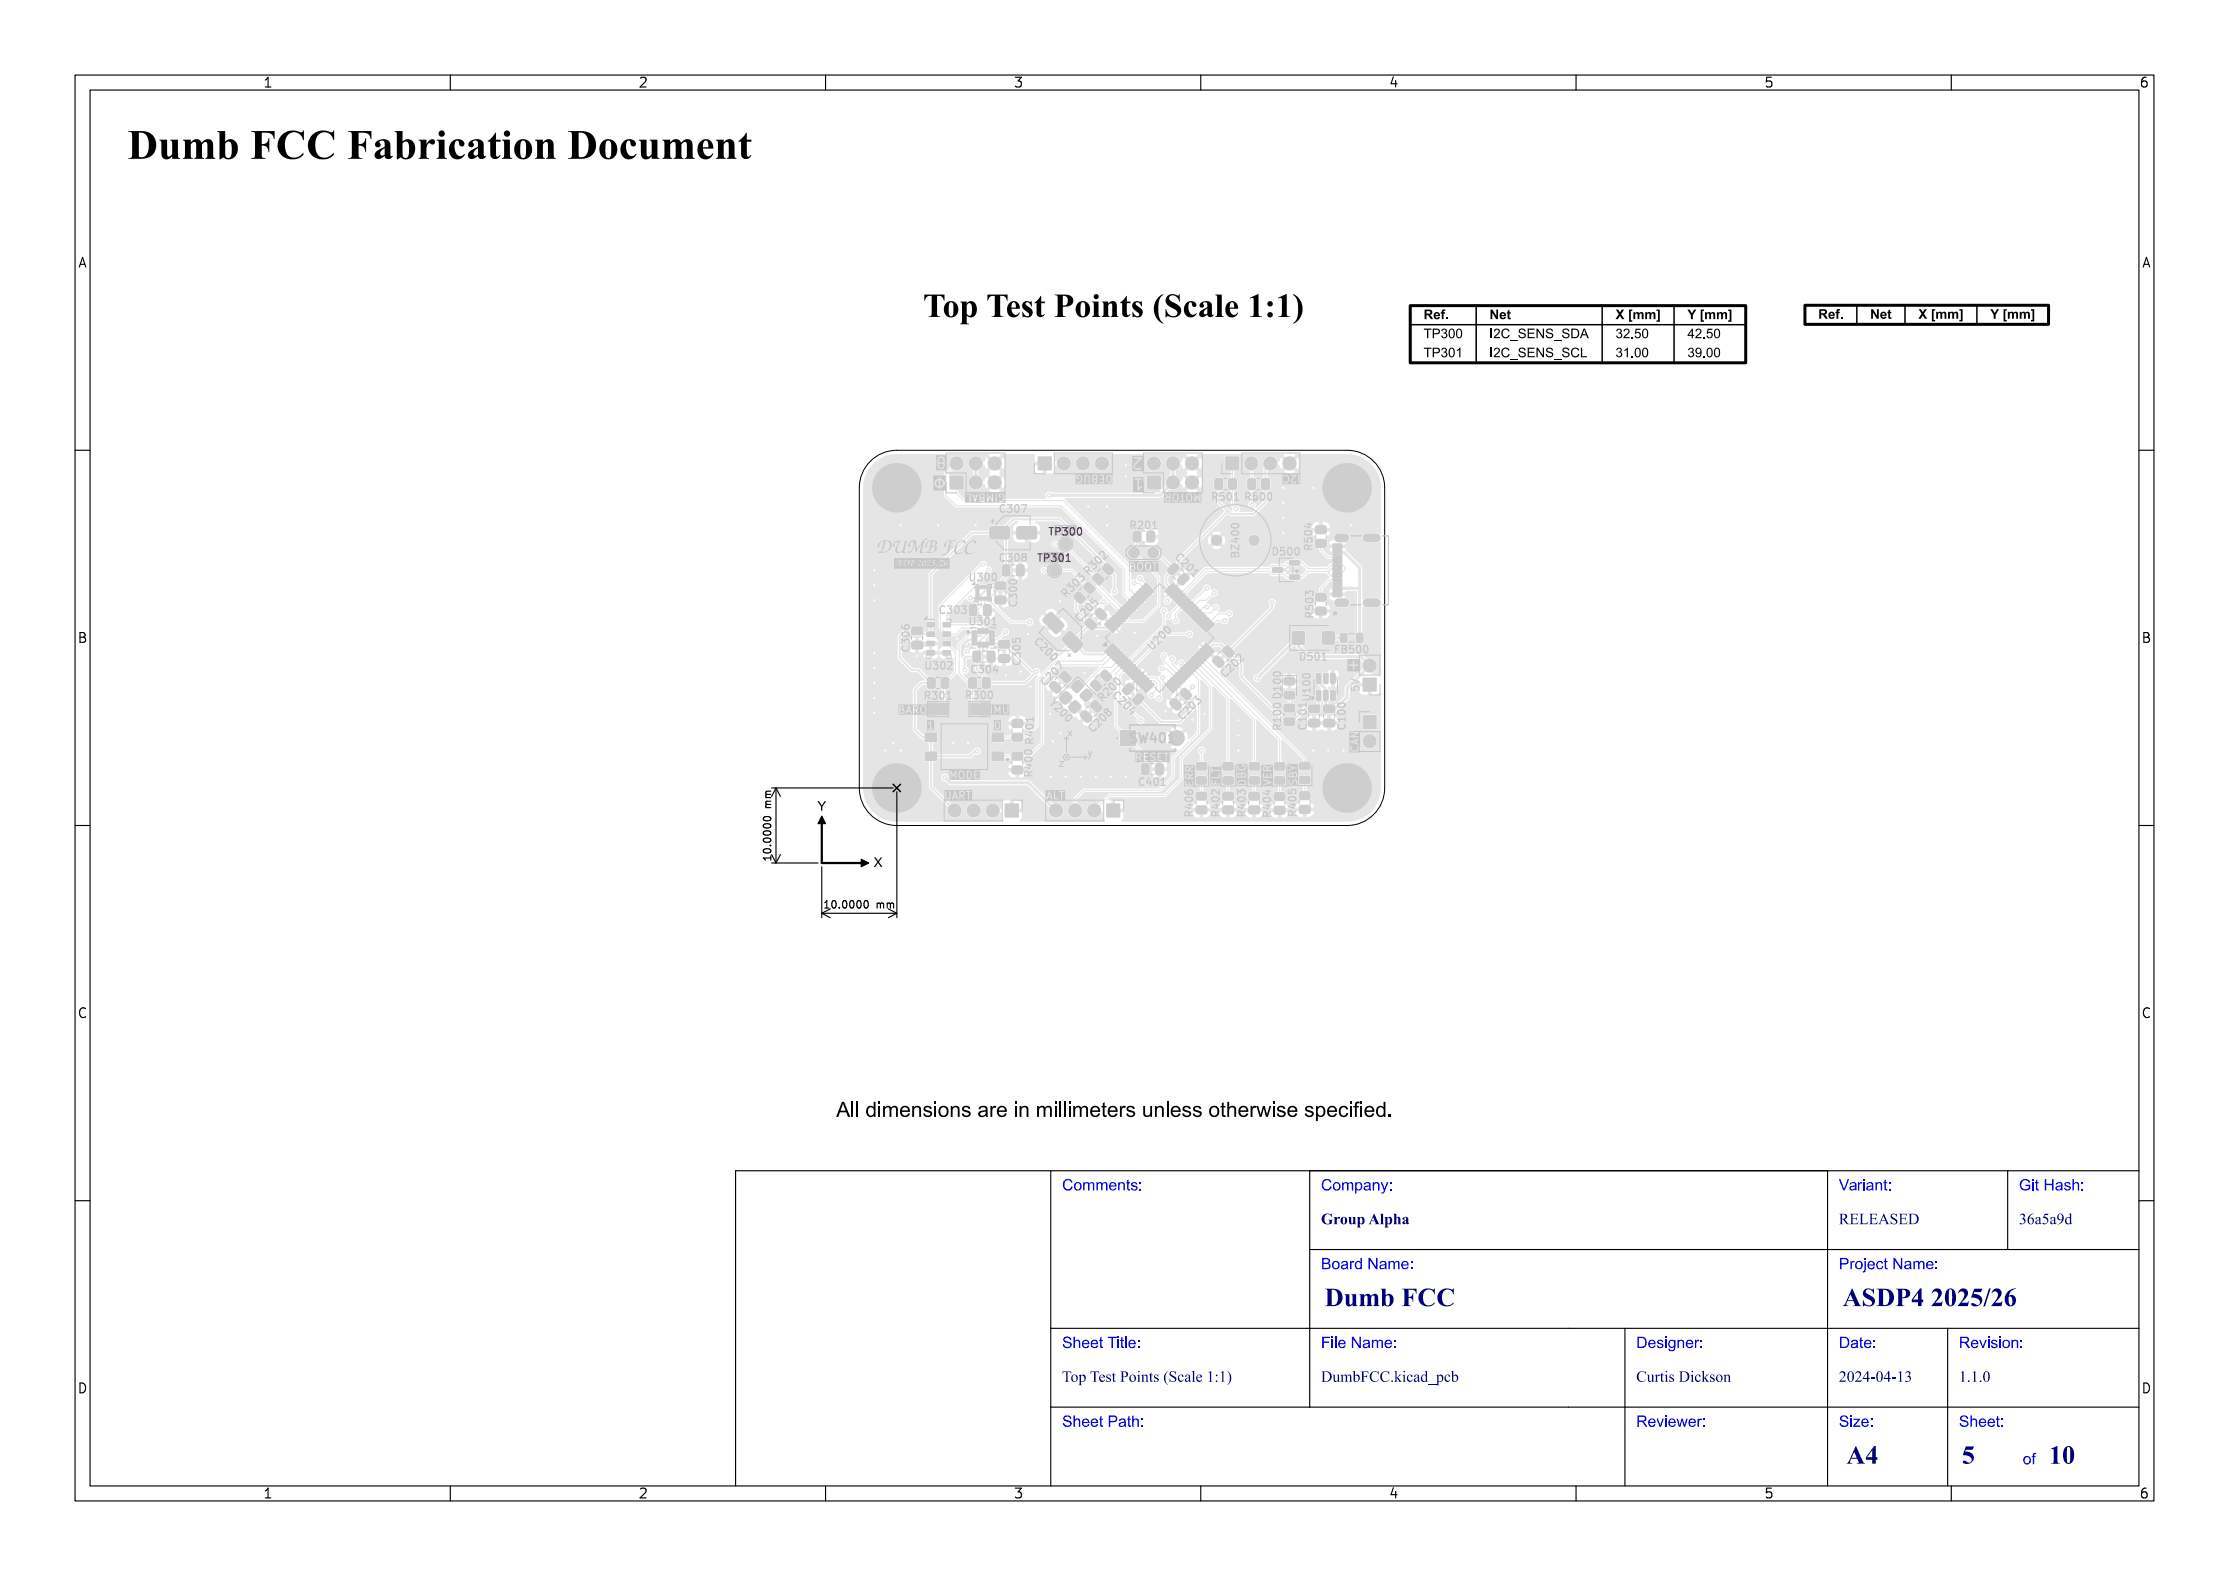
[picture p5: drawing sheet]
<svg xmlns="http://www.w3.org/2000/svg" width="297mm" height="210mm" viewBox="0 0 297 210" stroke-linecap="round" stroke-linejoin="round" font-family="sans-serif">
<defs><g id="words">
<text font-size="5.3" fill="#fff" x="17" y="21.5">Dumb FCC Fabrication Document</text>
<text font-size="4.3" fill="#fff" x="113.4" y="42.5">Top Test Points (Scale 1:1)</text>
<g font-size="3.3" fill="#fff">
<text x="176.5" y="174.3">Dumb FCC</text>
<text x="245.5" y="174.3">ASDP4 2025/26</text>
<text x="246" y="195.3">A4</text>
<text x="261.4" y="195.3">5</text>
<text x="273" y="195.3">10</text>
</g>
<g font-size="2" fill="#fff">
<text x="141.5" y="158.8">Comments:</text>
<text x="176" y="158.8">Company:</text>
<text x="245" y="158.8">Variant:</text>
<text x="269" y="158.8">Git Hash:</text>
<text x="176" y="163.3">Group Alpha</text>
<text x="245" y="163.3">RELEASED</text>
<text x="269" y="163.3">36a5a9d</text>
<text x="176" y="169.3">Board Name:</text>
<text x="245" y="169.3">Project Name:</text>
<text x="141.5" y="179.8">Sheet Title:</text>
<text x="176" y="179.8">File Name:</text>
<text x="218" y="179.8">Designer:</text>
<text x="245" y="179.8">Date:</text>
<text x="261" y="179.8">Revision:</text>
<text x="141.5" y="184.3">Top Test Points (Scale 1:1)</text>
<text x="176" y="184.3">DumbFCC.kicad_pcb</text>
<text x="218" y="184.3">Curtis Dickson</text>
<text x="245" y="184.3">2024-04-13</text>
<text x="261" y="184.3">1.1.0</text>
<text x="141.5" y="190.3">Sheet Path:</text>
<text x="218" y="190.3">Reviewer:</text>
<text x="245" y="190.3">Size:</text>
<text x="261" y="190.3">Sheet:</text>
<text x="269.5" y="195.3">of</text>
</g>
<g font-size="1.7" fill="#fff">
<text x="35" y="11.6">1</text>
<text x="85" y="11.6">2</text>
<text x="135" y="11.6">3</text>
<text x="185" y="11.6">4</text>
<text x="235" y="11.6">5</text>
<text x="285" y="11.6">6</text>
<text x="10.5" y="35.6">A</text>
<text x="285.5" y="35.6">A</text>
<text x="10.5" y="85.6">B</text>
<text x="285.5" y="85.6">B</text>
<text x="151" y="99">SW401</text>
<text x="10.5" y="135.6">C</text>
<text x="285.5" y="135.6">C</text>
<text x="10.5" y="185.6">D</text>
<text x="285.5" y="185.6">D</text>
<text x="35" y="199.7">1</text>
<text x="85" y="199.7">2</text>
<text x="135" y="199.7">3</text>
<text x="185" y="199.7">4</text>
<text x="235" y="199.7">5</text>
<text x="285" y="199.7">6</text>
</g>
<g font-size="1.3" fill="#fff">
<text x="133.4" y="68.3">C307</text>
<text x="140" y="71.3">TP300</text>
<text x="150.8" y="70.5">R201</text>
<text x="161.7" y="66.7">R501</text>
<text x="166.1" y="66.7">R500</text>
<text x="129.4" y="77.4">U300</text>
<text x="133.4" y="74.8">C308</text>
<text x="138.5" y="74.8">TP301</text>
<text x="145.2" y="76.5" transform="rotate(-45 145.2 76.5)">R302</text>
<text x="156.7" y="74.5" transform="rotate(45 156.7 74.5)">C201</text>
<text x="174.8" y="73.1" transform="rotate(-90 174.8 73.1)">R504</text>
<text x="178.7" y="77.6" transform="rotate(-90 178.7 77.6)">J506</text>
<text x="125.4" y="81.8">C303</text>
<text x="129.4" y="83.3">U301</text>
<text x="135.5" y="80.6" transform="rotate(-90 135.5 80.6)">C300</text>
<text x="142.2" y="79.5" transform="rotate(-45 142.2 79.5)">R303</text>
<text x="144" y="82.8" transform="rotate(-45 144 82.8)">C205</text>
<text x="175" y="82.1" transform="rotate(-90 175 82.1)">R503</text>
<text x="121.2" y="86.6" transform="rotate(-90 121.2 86.6)">C306</text>
<text x="129.6" y="89.7">C304</text>
<text x="136" y="88.4" transform="rotate(-90 136 88.4)">C305</text>
<text x="137.9" y="85.7" transform="rotate(45 137.9 85.7)">C200</text>
<text x="153.7" y="86.5" transform="rotate(-45 153.7 86.5)">U200</text>
<text x="173.4" y="88">D501</text>
<text x="178.1" y="87">FB500</text>
<text x="123.4" y="93.2">R301</text>
<text x="128.9" y="93.1">R300</text>
<text x="139.4" y="91.3" transform="rotate(-45 139.4 91.3)">C207</text>
<text x="139.9" y="93.9" transform="rotate(45 139.9 93.9)">Y200</text>
<text x="147.1" y="93.4" transform="rotate(-45 147.1 93.4)">R200</text>
<text x="148.3" y="92.9" transform="rotate(45 148.3 92.9)">C204</text>
<text x="157.7" y="95.8" transform="rotate(-45 157.7 95.8)">C203</text>
<text x="163.4" y="90.2" transform="rotate(-45 163.4 90.2)">C202</text>
<text x="170.7" y="92.9" transform="rotate(-90 170.7 92.9)">D100</text>
<text x="181.2" y="92.1" transform="rotate(-90 181.2 92.1)">5V</text>
<text x="137.7" y="98.9" transform="rotate(-90 137.7 98.9)">R401</text>
<text x="145.8" y="97.5" transform="rotate(-45 145.8 97.5)">C208</text>
<text x="170.7" y="97.1" transform="rotate(-90 170.7 97.1)">R100</text>
<text x="174.1" y="97" transform="rotate(-90 174.1 97)">C101</text>
<text x="179.3" y="97" transform="rotate(-90 179.3 97)">C100</text>
<text x="137.5" y="103.3" transform="rotate(-90 137.5 103.3)">R400</text>
<text x="151.9" y="104.7">C401</text>
<text x="158.9" y="108.6" transform="rotate(-90 158.9 108.6)">R406</text>
<text x="162.5" y="108.6" transform="rotate(-90 162.5 108.6)">R402</text>
<text x="165.9" y="108.6" transform="rotate(-90 165.9 108.6)">R403</text>
<text x="169.3" y="108.7" transform="rotate(-90 169.3 108.7)">R404</text>
<text x="172.7" y="108.5" transform="rotate(-90 172.7 108.5)">R405</text>
<text x="102.7" y="114" transform="rotate(-90 102.7 114)">10.0000 mm</text>
<text x="110.5" y="121">10.0000 mm</text>
</g>
</g></defs>
<path d="M116.3 61.2a5 5 0 0 1 3.2-1.2h60a5 5 0 0 1 5 5v40a5 5 0 0 1-5 5h-60a5 5 0 0 1-5-5v-40a5 5 0 0 1 1.8-3.8z" fill="none" stroke="#000" stroke-width=".13"/>
<g fill="#e5e5e5">
<path d="M171.9 76.6h1.2l.1 .1v.4l-.2 .1h-1.1l-.1-.1z" fill-rule="evenodd"/>
<path d="M171.9 74.7h1.2l.1 .1v.4l-.2 .1h-1.1l-.1-.2z" fill-rule="evenodd"/>
<path d="M169.6 75.7h1.2l.1 .1v.4h-.2h-1l-.1-.1z" fill-rule="evenodd"/>
<path d="M134 107.1h1.7v1.7h-1.7z" fill-rule="evenodd"/>
<path d="M141.3 89.9l.4-.4h.2l.8 .7v.3l-.4 .4-.3 .1-.7-.8-.1-.1z" fill-rule="evenodd"/>
<path d="M139.9 91.2l.5-.4h.2l.7 .8 .1 .2-.4 .5h-.3l-.8-.7v-.2z" fill-rule="evenodd"/>
<path d="M121.5 83.6h1.3l.1 .2v.6l-.2 .1h-1.1l-.1-.2z" fill-rule="evenodd"/>
<path d="M121.5 85.5h1.3l.1 .2v.6l-.2 .1h-1.1l-.1-.2z" fill-rule="evenodd"/>
<path d="M152.9 63.4h1.7v1.7h-1.7z" fill-rule="evenodd"/>
<path d="M172.3 84.2l.2-.1 1.2 .1 .1 .2-.1 1.4-.1 .1-1.3-.1-.1-.2z" fill-rule="evenodd"/>
<path d="M176.3 84.2l.1-.1 1.3 .1 .1 .2-.1 1.4-.1 .1-1.3-.1-.1-.2z" fill-rule="evenodd"/>
<path d="M152.2 101.8h.7l.2 .1v1.1l-.2 .2h-.5l-.3-.1z" fill-rule="evenodd"/>
<path d="M154.1 101.8h.6l.3 .1v1.1l-.2 .2h-.6l-.2-.1z" fill-rule="evenodd"/>
<path d="M173.2 103.5h1.2l.2 .2-.1 .6-.2 .1h-1l-.1-.2z" fill-rule="evenodd"/>
<path d="M173.2 101.6h1.2l.2 .2-.1 .6-.2 .1h-1l-.1-.2z" fill-rule="evenodd"/>
<path d="M175.4 79.1h1.1l.2 .2v.6l-.3 .2h-.9l-.2-.2z" fill-rule="evenodd"/>
<path d="M175.4 81l1.1-.1 .2 .2v.7l-.3 .1h-.9l-.2-.2z" fill-rule="evenodd"/>
<path d="M134.9 102.2l1.2-.1 .1 .2v.7l-.2 .1h-1l-.1-.2z" fill-rule="evenodd"/>
<path d="M134.9 100.3h1.2l.1 .2v.6l-.2 .2h-1l-.1-.3z" fill-rule="evenodd"/>
<path d="M173.2 107.4h1.2l.2 .2-.1 .6-.2 .2-1-.1-.1-.2z" fill-rule="evenodd"/>
<path d="M173.2 105.6l1.2-.1 .2 .3-.1 .6-.2 .1h-1l-.1-.2z" fill-rule="evenodd"/>
<path d="M161.9 63.9l.7-.1 .3 .2v.9l-.2 .3h-.6l-.2-.2z" fill-rule="evenodd"/>
<path d="M163.8 63.9l.7-.1 .2 .2v.9l-.1 .3h-.7l-.2-.2z" fill-rule="evenodd"/>
<path d="M142.8 91.3l.8-.7 .7 .6 .1 .2-.1 .2-.8 .7-.7-.6-.1-.2z" fill-rule="evenodd"/>
<path d="M141.3 92.9l.8-.7 .1 .1 .6 .6-.7 .8-.2 .1-.6-.6-.1-.1z" fill-rule="evenodd"/>
<path d="M143.1 93.5l.2-.1 .1 .1 .6 .6-.7 .8-.2 .1-.1-.1-.6-.6z" fill-rule="evenodd"/>
<path d="M144 92.5l.8-.7 .2 .1 .6 .7-.1 .2-.8 .7-.7-.6-.1-.2z" fill-rule="evenodd"/>
<path d="M166.5 103.6l1.2-.1 .1 .3v.5l-.2 .2h-1l-.2-.3z" fill-rule="evenodd"/>
<path d="M166.5 101.7h1.2l.1 .2v.6l-.2 .1h-1l-.2-.2z" fill-rule="evenodd"/>
<path d="M130 78.1h.4v.3h-.4z" fill-rule="evenodd"/>
<path d="M130 78.6h.4v.3h-.4z" fill-rule="evenodd"/>
<path d="M130 79.1h.4v.3h-.4z" fill-rule="evenodd"/>
<path d="M130 79.6h.4v.3h-.4z" fill-rule="evenodd"/>
<path d="M130.6 79.6h.3v.3h-.3z" fill-rule="evenodd"/>
<path d="M131.1 79.6h.3v.3h-.3z" fill-rule="evenodd"/>
<path d="M131.6 79.6h.3v.3h-.3z" fill-rule="evenodd"/>
<path d="M131.6 79.1h.3v.3h-.3z" fill-rule="evenodd"/>
<path d="M131.6 78.6h.3v.3h-.3z" fill-rule="evenodd"/>
<path d="M131.6 78.1h.3v.3h-.3z" fill-rule="evenodd"/>
<path d="M131.1 78h.3v.4h-.3z" fill-rule="evenodd"/>
<path d="M130.6 78h.3v.4h-.3z" fill-rule="evenodd"/>
<path d="M132.2 100.2h1.5v1.1h-1.5z" fill-rule="evenodd"/>
<path d="M132.2 97.7h1.5v1.1h-1.5z" fill-rule="evenodd"/>
<path d="M123.3 100.2h1.5v1.1h-1.5z" fill-rule="evenodd"/>
<path d="M123.3 97.7h1.5v1.1h-1.5z" fill-rule="evenodd"/>
<path d="M134.9 96l1.2-.1 .2 .2-.1 .7-.2 .1h-1l-.1-.2z" fill-rule="evenodd"/>
<path d="M134.9 97.8l1.2-.1 .2 .3-.1 .6-.2 .1h-1l-.1-.2z" fill-rule="evenodd"/>
<path d="M171.2 90.3h1.1l.2 .2v.6l-.2 .1h-1l-.2-.2z" fill-rule="evenodd"/>
<path d="M171.2 92.2h1.1l.2 .2v.6l-.2 .1h-1l-.2-.2z" fill-rule="evenodd"/>
<path d="M147.5 107.1h1.7v1.7h-1.7z" fill-rule="evenodd"/>
<path d="M157.3 92.2l.4-.4h.2l.8 .7v.3l-.4 .4h-.2l-.8-.7-.1-.2z" fill-rule="evenodd"/>
<path d="M156.3 93.2l.2-.1 .2 .1 .7 .7-.1 .3-.4 .4-.3-.1-.7-.7v-.2z" fill-rule="evenodd"/>
<path d="M163 103.6l1.2-.1 .1 .3v.5l-.2 .2h-1l-.2-.3z" fill-rule="evenodd"/>
<path d="M163 101.7h1.2l.1 .2v.6l-.2 .1h-1l-.2-.2z" fill-rule="evenodd"/>
<path d="M133.1 85.4h1.3l.1 .2v.6l-.2 .2-1.1-.1-.1-.2z" fill-rule="evenodd"/>
<path d="M133.1 87.3h1.3l.1 .2v.6l-.2 .1h-1.1l-.1-.2z" fill-rule="evenodd"/>
<path d="M123.6 90.4l.7-.1 .3 .2v.9l-.2 .3h-.6l-.2-.2z" fill-rule="evenodd"/>
<path d="M125.5 90.4l.7-.1 .2 .2v.9l-.1 .3h-.7l-.2-.2z" fill-rule="evenodd"/>
<path d="M163 86.5l.4-.4h.2l.8 .7v.3l-.4 .4-.3 .1-.7-.8-.1-.1z" fill-rule="evenodd"/>
<path d="M162 87.5l.2-.1 .1 .1 .8 .7-.1 .3-.4 .4h-.3l-.7-.8v-.2z" fill-rule="evenodd"/>
<path d="M163.3 60.9h1.7v1.7h-1.7z" fill-rule="evenodd"/>
<path d="M132.6 79.5h1.3l.1 .2v.6l-.2 .1h-1.1l-.1-.2z" fill-rule="evenodd"/>
<path d="M132.6 77.6h1.3l.1 .2v.6l-.2 .1h-1.1l-.1-.2z" fill-rule="evenodd"/>
<path d="M171.2 95.7h1.1l.2 .2v.6l-.2 .2h-1l-.2-.3z" fill-rule="evenodd"/>
<path d="M171.2 93.9h1.1l.2 .2v.6l-.2 .2-1-.1-.2-.2z" fill-rule="evenodd"/>
<path d="M181.7 90.4h1.6v1.7h-1.6z" fill-rule="evenodd"/>
<path d="M151 93.2l.8-.8 .6 .4v.2v.2l-.9 .7-.5-.4-.1-.2z" fill-rule="evenodd"/>
<path d="M149.6 91.8l.9-.7 .5 .4 .1 .2-.1 .1-.8 .8-.6-.4v-.2z" fill-rule="evenodd"/>
<path d="M138.4 60.9h1.7v1.7h-1.7z" fill-rule="evenodd"/>
<path d="M123.8 93.7h1l.5 .8-.5 .7h-1z" fill-rule="evenodd"/>
<path d="M125.1 93.7h1.1v1.5h-1.1l.5-.7z" fill-rule="evenodd"/>
<path d="M130.7 93.7h1v1.5h-1l-.5-.7z" fill-rule="evenodd"/>
<path d="M129.3 93.7h1.1l-.5 .8 .5 .7h-1.1z" fill-rule="evenodd"/>
<path d="M175.4 92.1l.5-.1 .1 .1v1.1l-.1 .1h-.4l-.1-.1z" fill-rule="evenodd"/>
<path d="M176.4 92.1l.4-.1 .1 .1v1.1v.1h-.4l-.1-.1z" fill-rule="evenodd"/>
<path d="M177.3 92.1l.5-.1 .1 .1v1.1l-.1 .1h-.3l-.2-.1z" fill-rule="evenodd"/>
<path d="M177.3 89.8l.5-.1 .1 .1v1.1l-.1 .2h-.3l-.2-.1z" fill-rule="evenodd"/>
<path d="M176.4 89.8l.4-.1 .1 .1v1.1v.2h-.4l-.1-.1z" fill-rule="evenodd"/>
<path d="M175.4 89.8l.5-.1 .1 .1v1.1l-.1 .2h-.4l-.1-.1z" fill-rule="evenodd"/>
<path d="M131.6 86.8h.7l.2 .1v1.1l-.1 .2h-.6l-.2-.1z" fill-rule="evenodd"/>
<path d="M129.7 86.8h.7l.2 .1 .1 1.1-.2 .2h-.6l-.2-.1z" fill-rule="evenodd"/>
<path d="M147 89.4l.2-.1 .2 .1 .7 .7-.1 .3-.4 .4-.3-.1-.7-.7v-.2z" fill-rule="evenodd"/>
<path d="M145.4 91l.4-.4h.2l.7 .7 .1 .3-.4 .4-.3 .1-.8-.8z" fill-rule="evenodd"/>
<path d="M168.2 63.9l.7-.1 .2 .2v.9l-.1 .3h-.7l-.2-.2z" fill-rule="evenodd"/>
<path d="M166.3 63.9l.7-.1 .3 .2v.9l-.2 .3h-.6l-.2-.2z" fill-rule="evenodd"/>
<path d="M159.5 107.5l1.1-.1 .2 .2v.7l-.3 .1h-1l-.1-.2z" fill-rule="evenodd"/>
<path d="M159.5 105.6h1.1l.2 .2v.6l-.3 .2h-1l-.1-.2z" fill-rule="evenodd"/>
<path d="M180.8 84.5l.6-.1 .2 .1v.9l-.1 .2h-.6l-.2-.1z" fill-rule="evenodd"/>
<path d="M178.7 84.5l.6-.1 .2 .1v.9l-.2 .2h-.5l-.2-.1z" fill-rule="evenodd"/>
</g>
<g fill="#e5e5e5">
<circle cx="119.5" cy="65" r="1.8"/>
<circle cx="119.5" cy="65" r="3.2"/>
<circle cx="132.3" cy="108" r=".85"/>
<circle cx="129.7" cy="108" r=".85"/>
<circle cx="127.2" cy="108" r=".85"/>
<circle cx="153.7" cy="61.8" r=".85"/>
<circle cx="156.3" cy="64.3" r=".85"/>
<circle cx="156.3" cy="61.7" r=".85"/>
<circle cx="158.8" cy="64.3" r=".85"/>
<circle cx="158.8" cy="61.7" r=".85"/>
<circle cx="145.8" cy="108" r=".85"/>
<circle cx="143.2" cy="108" r=".85"/>
<circle cx="140.7" cy="108" r=".85"/>
<circle cx="166.7" cy="61.7" r=".85"/>
<circle cx="169.3" cy="61.7" r=".85"/>
<circle cx="171.8" cy="61.7" r=".85"/>
<circle cx="182.5" cy="88.7" r=".85"/>
<circle cx="179.5" cy="105" r="1.8"/>
<circle cx="179.5" cy="105" r="3.2"/>
<circle cx="141.7" cy="61.8" r=".85"/>
<circle cx="144.3" cy="61.7" r=".85"/>
<circle cx="146.8" cy="61.7" r=".85"/>
</g>
<path d="M178.4 71.7h.8M182.2 71.7h1.2M178.4 80.3h.8M182.2 80.3h1.2" fill="none" stroke="#e5e5e5" stroke-width=".99"/>
<g fill="#e5e5e5">
<path d="M177.6 78.9h1.2v.6h-1.2z" fill-rule="evenodd"/>
<path d="M177.6 78.1h1.2v.6h-1.2z" fill-rule="evenodd"/>
<path d="M177.6 77.1h1.2v.3h-1.2z" fill-rule="evenodd"/>
<path d="M177.6 76.1h1.2v.3h-1.2z" fill-rule="evenodd"/>
<path d="M177.6 75.6h1.2v.3h-1.2z" fill-rule="evenodd"/>
<path d="M177.6 74.6h1.2v.3h-1.2z" fill-rule="evenodd"/>
<path d="M177.6 72.5h1.2v.6h-1.2z" fill-rule="evenodd"/>
<path d="M177.6 73.3h1.2v.6h-1.2z" fill-rule="evenodd"/>
<path d="M177.6 74.1h1.2v.3h-1.2z" fill-rule="evenodd"/>
<path d="M177.6 75.1h1.2v.3h-1.2z" fill-rule="evenodd"/>
<path d="M177.6 76.6h1.2v.3h-1.2z" fill-rule="evenodd"/>
<path d="M177.6 77.6h1.2v.3h-1.2z" fill-rule="evenodd"/>
<path d="M166.5 107.5l1.1-.1 .2 .2v.7l-.2 .1h-1l-.2-.2z" fill-rule="evenodd"/>
<path d="M166.5 105.6h1.1l.2 .2v.6l-.2 .2h-1l-.2-.2z" fill-rule="evenodd"/>
<path d="M144.6 82.8l.5-.4h.2l.7 .8 .1 .2-.4 .5h-.3l-.8-.7v-.2z" fill-rule="evenodd"/>
<path d="M146.3 81.1h.2h.2l.7 .8v.3l-.5 .4-.2-.1-.8-.7v-.2z" fill-rule="evenodd"/>
<path d="M147.3 75.2l.2-.1 .2 .1 .7 .7-.1 .3-.4 .4-.3-.1-.7-.7v-.2z" fill-rule="evenodd"/>
<path d="M145.7 76.8l.3-.3 .3-.1 .7 .7 .1 .3-.4 .4-.3 .1-.7-.7-.1-.2z" fill-rule="evenodd"/>
<path d="M169.9 103.6l1.1-.1 .2 .3v.5l-.2 .2h-1l-.2-.3z" fill-rule="evenodd"/>
<path d="M169.9 101.7h1.1l.2 .2v.6l-.2 .1h-1l-.2-.2z" fill-rule="evenodd"/>
<path d="M152.9 70.9l.7-.1 .2 .2v1l-.1 .2h-.6l-.3-.2z" fill-rule="evenodd"/>
<path d="M151.1 70.9l.7-.1 .2 .2v1l-.1 .2h-.7l-.2-.2z" fill-rule="evenodd"/>
<path d="M174.4 94h1.3l.1 .2v.6l-.2 .1h-1.1l-.1-.2z" fill-rule="evenodd"/>
<path d="M174.4 95.9h1.3l.1 .2v.6l-.2 .1h-1.1l-.1-.2z" fill-rule="evenodd"/>
<path d="M176.4 94h1.3l.1 .2v.6l-.2 .1h-1.1l-.1-.2z" fill-rule="evenodd"/>
<path d="M176.4 95.9h1.3l.1 .2v.6l-.2 .1h-1.1l-.1-.2z" fill-rule="evenodd"/>
<path d="M123.5 83h1v.5h-1z" fill-rule="evenodd"/>
<path d="M123.5 84.2h1v.6h-1z" fill-rule="evenodd"/>
<path d="M123.5 85.5h1v.5h-1z" fill-rule="evenodd"/>
<path d="M123.5 86.7h1v.6h-1z" fill-rule="evenodd"/>
<path d="M125.7 86.7h.9v.6h-.9z" fill-rule="evenodd"/>
<path d="M125.7 85.5h.9v.5h-.9z" fill-rule="evenodd"/>
<path d="M125.7 84.2h.9v.6h-.9z" fill-rule="evenodd"/>
<path d="M125.7 83h.9v.5h-.9z" fill-rule="evenodd"/>
<path d="M149.3 97.4h2v1.9h-2z" fill-rule="evenodd"/>
<path d="M145.4 93.8l.4-.4h.2l.8 .7v.3l-.4 .4-.3 .1-.7-.8-.1-.1z" fill-rule="evenodd"/>
<path d="M144 95.1l.5-.4h.2l.7 .8 .1 .2-.4 .5h-.3l-.8-.7v-.2z" fill-rule="evenodd"/>
<path d="M148.2 85.8l.2 .1v.1l-1 1h-.1l-.1-.2z" fill-rule="evenodd"/>
<path d="M147.6 87.1l1-1 .2 .1v.1l-1 1h-.1z" fill-rule="evenodd"/>
<path d="M148.9 86.5h.1l.1 .2-.9 1h-.2l-.1-.2z" fill-rule="evenodd"/>
<path d="M149.3 86.8h.1l.1 .2-1 1h-.1l-.1-.2z" fill-rule="evenodd"/>
<path d="M149.6 87.2h.1l.2 .2-1 1h-.1l-.2-.2z" fill-rule="evenodd"/>
<path d="M150 87.5h.1l.1 .2-1 1h-.1l-.1-.2z" fill-rule="evenodd"/>
<path d="M149.4 88.9l.9-1 .3 .1v.1l-1 1h-.1z" fill-rule="evenodd"/>
<path d="M150.7 88.2l.2 .1v.1l-1 1h-.1l-.1-.2z" fill-rule="evenodd"/>
<path d="M150.1 89.6l1-1 .2 .1v.1l-1 1-.2-.1z" fill-rule="evenodd"/>
<path d="M150.4 89.9l1-1 .2 .1v.2l-1 .9-.2-.1z" fill-rule="evenodd"/>
<path d="M150.8 90.3l1-1 .2 .1v.1l-1 1-.2-.1z" fill-rule="evenodd"/>
<path d="M151.1 90.6l1-1 .2 .2v.1l-1 1-.2-.2z" fill-rule="evenodd"/>
<path d="M152.5 90l.2 .1v.1l-1 1h-.1l-.1-.2z" fill-rule="evenodd"/>
<path d="M152.8 90.4h.1l.1 .2-1 1h-.1l-.1-.3z" fill-rule="evenodd"/>
<path d="M153.2 90.7h.1l.1 .2-1 1h-.1l-.1-.2z" fill-rule="evenodd"/>
<path d="M153.5 91.1h.1l.1 .2-1 1h-.1l-.1-.2z" fill-rule="evenodd"/>
<path d="M155.3 91.2l.2-.1 1 1v.1l-.2 .1-1-1z" fill-rule="evenodd"/>
<path d="M155.6 90.8l.2-.1 1 1v.1l-.2 .1-1-1z" fill-rule="evenodd"/>
<path d="M156 90.5l.2-.1 1 .9v.2l-.2 .1-1-1z" fill-rule="evenodd"/>
<path d="M156.3 90.1l.2-.1 1 1v.1l-.2 .1-1-1z" fill-rule="evenodd"/>
<path d="M156.7 89.8l.2-.2 1 1v.1l-.2 .2-1-1z" fill-rule="evenodd"/>
<path d="M157 89.4l.2-.1 1 1v.1l-.2 .1-1-1z" fill-rule="evenodd"/>
<path d="M157.4 89l.2-.1 1 1v.1l-.2 .1-1-.9z" fill-rule="evenodd"/>
<path d="M157.7 88.7l.2-.1 1 1v.1l-.2 .1-1-1z" fill-rule="evenodd"/>
<path d="M158.1 88.3l.2-.1 1 1v.1l-.2 .1-1-1z" fill-rule="evenodd"/>
<path d="M158.4 88l.3-.1 .9 1v.1l-.2 .1-1-1z" fill-rule="evenodd"/>
<path d="M158.9 87.5h.1l1 1-.1 .2h-.1l-1-1z" fill-rule="evenodd"/>
<path d="M159.3 87.2h.1l1 1-.2 .2h-.1l-1-1z" fill-rule="evenodd"/>
<path d="M159.6 86.8h.1l1 1-.1 .2h-.1l-1-1z" fill-rule="evenodd"/>
<path d="M160 86.5h.1l1 1-.1 .2h-.2l-.9-1z" fill-rule="evenodd"/>
<path d="M160.2 86.2l.2-.1 1 1v.1l-.2 .1-1-1z" fill-rule="evenodd"/>
<path d="M160.6 85.9l.2-.1 1 1v.1l-.2 .1-1-1z" fill-rule="evenodd"/>
<path d="M161.6 83h.1l.1 .2-1 1h-.1l-.1-.2z" fill-rule="evenodd"/>
<path d="M161.2 82.7h.1l.1 .2-1 1h-.1l-.1-.2z" fill-rule="evenodd"/>
<path d="M160.8 82.3h.2l.1 .2-1 1h-.1l-.1-.2z" fill-rule="evenodd"/>
<path d="M160.5 82l.2 .1v.1l-1 1h-.1l-.1-.2z" fill-rule="evenodd"/>
<path d="M159.1 82.6l1-1 .3 .1v.1l-1 1h-.1z" fill-rule="evenodd"/>
<path d="M158.8 82.3l1-1 .2 .1v.1l-1 1h-.1z" fill-rule="evenodd"/>
<path d="M158.4 81.9l1-1 .2 .1v.1l-.9 1-.3-.1z" fill-rule="evenodd"/>
<path d="M158.1 81.6l1-1 .2 .1v.1l-1 1-.2-.1z" fill-rule="evenodd"/>
<path d="M157.7 81.2l1-1 .2 .1v.1l-1 1-.2-.1z" fill-rule="evenodd"/>
<path d="M157.4 80.8l1-.9 .2 .1v.1l-1 1h-.1z" fill-rule="evenodd"/>
<path d="M158 79.5h.1l.1 .2-1 1h-.1l-.1-.2z" fill-rule="evenodd"/>
<path d="M157.7 79.1h.1l.1 .3-1 1h-.1l-.1-.3z" fill-rule="evenodd"/>
<path d="M157.3 78.8h.1l.1 .2-1 1h-.1l-.1-.2z" fill-rule="evenodd"/>
<path d="M157 78.4h.1l.1 .3-1 .9h-.1l-.1-.2z" fill-rule="evenodd"/>
<path d="M155.6 79.1l1-1 .2 .1v.1l-1 1h-.1z" fill-rule="evenodd"/>
<path d="M155.3 78.7l1-1 .2 .1v.1l-1 1h-.1z" fill-rule="evenodd"/>
<path d="M152.5 77.8l.2-.1 1 1v.1l-.2 .1-1-1z" fill-rule="evenodd"/>
<path d="M152.2 78.2l.2-.1 1 1v.1l-.2 .1-1-1z" fill-rule="evenodd"/>
<path d="M151.9 78.4h.1l1 1-.1 .2h-.1l-1-.9z" fill-rule="evenodd"/>
<path d="M151.6 78.8h.1l1 1-.1 .2h-.1l-1-1z" fill-rule="evenodd"/>
<path d="M151.2 79.1h.1l1 1-.1 .3h-.1l-1-1z" fill-rule="evenodd"/>
<path d="M150.9 79.5h.1l1 1-.1 .2h-.1l-1-1z" fill-rule="evenodd"/>
<path d="M150.4 80l.2-.1 1 .9v.2l-.2 .1-1-1z" fill-rule="evenodd"/>
<path d="M150.1 80.3l.2-.1 1 1v.1l-.2 .1-1-1z" fill-rule="evenodd"/>
<path d="M149.8 80.6h.1l1 1-.1 .2h-.1l-1-1z" fill-rule="evenodd"/>
<path d="M149.4 81l.2-.1 1 1v.1l-.3 .1-.9-1z" fill-rule="evenodd"/>
<path d="M149 81.4l.2-.1 1 1v.1l-.2 .1-1-1z" fill-rule="evenodd"/>
<path d="M148.8 81.6h.1l1 1-.2 .2h-.1l-1-1z" fill-rule="evenodd"/>
<path d="M148.3 82.1l.2-.1 1 1v.1l-.2 .1-1-1z" fill-rule="evenodd"/>
<path d="M147.9 82.4l.3-.1 .9 1v.1l-.2 .1-1-1z" fill-rule="evenodd"/>
<path d="M147.6 82.8l.2-.1 1 1v.1l-.2 .1-1-1z" fill-rule="evenodd"/>
<path d="M147.3 83h.1l1 1-.1 .2h-.1l-1-1z" fill-rule="evenodd"/>
<path d="M129.2 80.6h.7l.2 .1 .1 1.1-.2 .2h-.6l-.2-.1z" fill-rule="evenodd"/>
<path d="M131.1 80.6h.7l.2 .1 .1 1.1-.2 .2h-.6l-.2-.1z" fill-rule="evenodd"/>
<path d="M175.4 72l1.1-.1 .2 .3v.6l-.3 .1h-.9l-.2-.2z" fill-rule="evenodd"/>
<path d="M175.4 70.1h1.1l.2 .2v.6l-.3 .2h-.9l-.2-.2z" fill-rule="evenodd"/>
<path d="M155.6 75.8l.9-.7 .5 .4 .1 .2-.1 .1-.8 .8-.6-.4v-.2z" fill-rule="evenodd"/>
<path d="M157 77.2l.8-.8 .6 .4v.2v.2l-.9 .7-.5-.4-.1-.2z" fill-rule="evenodd"/>
<path d="M159.5 103.6l1.1-.1 .2 .3v.5l-.3 .2h-1l-.1-.3z" fill-rule="evenodd"/>
<path d="M159.5 101.7h1.1l.2 .2v.6l-.3 .1h-1l-.1-.2z" fill-rule="evenodd"/>
<path d="M129.6 84.1h.5v.3h-.5z" fill-rule="evenodd"/>
<path d="M129.6 84.6h.5v.3h-.5z" fill-rule="evenodd"/>
<path d="M129.6 85.1h.5v.3h-.5z" fill-rule="evenodd"/>
<path d="M129.6 85.6h.5v.3h-.5z" fill-rule="evenodd"/>
<path d="M130.3 85.6l.4 .1-.1 .5h-.3z" fill-rule="evenodd"/>
<path d="M130.9 85.6l.3 .1-.1 .5h-.3z" fill-rule="evenodd"/>
<path d="M131.4 85.6l.3 .1-.1 .5h-.3z" fill-rule="evenodd"/>
<path d="M131.9 85.6h.5l.1 .3h-.6z" fill-rule="evenodd"/>
<path d="M131.9 85.1h.5l.1 .3h-.6z" fill-rule="evenodd"/>
<path d="M131.9 84.6h.5l.1 .3h-.6z" fill-rule="evenodd"/>
<path d="M131.9 84.1h.5l.1 .3h-.6z" fill-rule="evenodd"/>
<path d="M131.4 83.8h.3l-.1 .6-.3-.1z" fill-rule="evenodd"/>
<path d="M130.9 83.8h.3l-.1 .6-.3-.1z" fill-rule="evenodd"/>
<path d="M130.3 83.8h.4l-.1 .6-.3-.1z" fill-rule="evenodd"/>
<path d="M141.6 85l.8-.8h.3l1.5 1.5 .1 .3-.9 .8-.2 .1-1.6-1.5-.1-.2z" fill-rule="evenodd"/>
<path d="M139.8 81.7l.2-.1 .2 .1 1.5 1.6v.2l-.9 .9-.3-.1-1.5-1.6 .1-.2z" fill-rule="evenodd"/>
<path d="M132 70.3l.1-.1h2.2l.2 .2v1.2l-.3 .2h-2.1l-.2-.2z" fill-rule="evenodd"/>
<path d="M135.6 70.3l.2-.1h2.1l.2 .2v1.2l-.2 .2h-2.2l-.2-.2z" fill-rule="evenodd"/>
<path d="M126.6 63.4h1.7v1.7h-1.7z" fill-rule="evenodd"/>
<path d="M163 107.5l1.2-.1 .1 .2v.7l-.2 .1h-1l-.2-.2z" fill-rule="evenodd"/>
<path d="M163 105.6h1.2l.1 .2v.6l-.2 .2h-1l-.2-.2z" fill-rule="evenodd"/>
<path d="M143.5 79l.2-.1 .2 .1 .7 .7-.1 .3-.4 .4-.3-.1-.7-.7v-.2z" fill-rule="evenodd"/>
<path d="M144.5 78l.4-.4h.2l.7 .7 .1 .3-.4 .4-.3 .1-.7-.7-.1-.2z" fill-rule="evenodd"/>
<path d="M181.7 95.4h1.6v1.7h-1.6z" fill-rule="evenodd"/>
<path d="M169.9 107.5h1.1l.2 .2v.6l-.3 .2h-.9l-.2-.3z" fill-rule="evenodd"/>
<path d="M169.9 105.7h1.1l.2 .2v.6l-.3 .2-.9-.1-.2-.2z" fill-rule="evenodd"/>
<path d="M133.6 75.3h.7l.2 .1 .1 1.1-.2 .2h-.6l-.2-.1z" fill-rule="evenodd"/>
<path d="M135.5 75.3h.7l.2 .1 .1 1.1-.2 .2h-.6l-.2-.1z" fill-rule="evenodd"/>
<path d="M131 90.4l.7-.1 .2 .2v.9l-.1 .3h-.6l-.3-.2z" fill-rule="evenodd"/>
<path d="M129.1 90.4l.7-.1 .3 .2v.9l-.2 .3h-.6l-.2-.2z" fill-rule="evenodd"/>
</g>
<g fill="#e5e5e5">
<circle cx="142" cy="72.5" r=".75"/>
<circle cx="119.5" cy="105" r="1.8"/>
<circle cx="119.5" cy="105" r="3.2"/>
<circle cx="151.1" cy="73.6" r=".7"/>
<circle cx="153.6" cy="73.6" r=".7"/>
<circle cx="179.5" cy="65" r="1.8"/>
<circle cx="179.5" cy="65" r="3.2"/>
<circle cx="156.8" cy="98.4" r=".97"/>
<circle cx="140.5" cy="76" r=".75"/>
<circle cx="127.5" cy="61.7" r=".85"/>
<circle cx="130" cy="64.3" r=".85"/>
<circle cx="130" cy="61.7" r=".85"/>
<circle cx="132.5" cy="64.3" r=".85"/>
<circle cx="132.5" cy="61.8" r=".85"/>
<circle cx="182.5" cy="98.8" r=".85"/>
<circle cx="167.1" cy="72" r=".65"/>
<circle cx="162.1" cy="72" r=".65"/>
<circle cx="180" cy="70" r=".35"/>
<circle cx="179" cy="100" r=".35"/>
<circle cx="140" cy="103.5" r=".35"/>
<circle cx="175" cy="100" r=".35"/>
<circle cx="150" cy="63.5" r=".35"/>
<circle cx="171.6" cy="75.9" r=".35"/>
<circle cx="144" cy="103.5" r=".35"/>
<circle cx="150" cy="62" r=".35"/>
<circle cx="119" cy="99" r=".35"/>
<circle cx="141.3" cy="97.7" r=".35"/>
<circle cx="145" cy="67.5" r=".35"/>
<circle cx="116.5" cy="76" r=".35"/>
<circle cx="116.5" cy="93" r=".35"/>
<circle cx="116.5" cy="78" r=".35"/>
<circle cx="128.8" cy="85.8" r=".35"/>
<circle cx="122.2" cy="87.4" r=".35"/>
<circle cx="147.5" cy="70" r=".35"/>
<circle cx="171" cy="69" r=".35"/>
<circle cx="116.5" cy="91" r=".35"/>
<circle cx="116.5" cy="87" r=".35"/>
<circle cx="155.3" cy="94.8" r=".35"/>
<circle cx="130" cy="70" r=".35"/>
<circle cx="165" cy="96" r=".35"/>
<circle cx="160.5" cy="95.1" r=".35"/>
<circle cx="144.5" cy="89.7" r=".35"/>
<circle cx="137" cy="84.5" r=".35"/>
<circle cx="134" cy="90" r=".35"/>
<circle cx="140.3" cy="98.8" r=".35"/>
<circle cx="127.5" cy="85.1" r=".35"/>
<circle cx="129" cy="99" r=".35"/>
<circle cx="150" cy="103.5" r=".35"/>
<circle cx="116.5" cy="80" r=".35"/>
<circle cx="137.3" cy="91.5" r=".35"/>
<circle cx="151.2" cy="84.3" r=".35"/>
<circle cx="146.2" cy="84.7" r=".35"/>
<circle cx="136" cy="89.5" r=".35"/>
<circle cx="120" cy="100" r=".35"/>
<circle cx="146" cy="103.5" r=".35"/>
<circle cx="127" cy="99" r=".35"/>
<circle cx="165" cy="100" r=".35"/>
<circle cx="171" cy="67" r=".35"/>
<circle cx="120" cy="70" r=".35"/>
<circle cx="165" cy="98" r=".35"/>
<circle cx="147.5" cy="67.5" r=".35"/>
<circle cx="158.9" cy="95.9" r=".35"/>
<circle cx="116.5" cy="95" r=".35"/>
<circle cx="171" cy="71" r=".35"/>
<circle cx="142" cy="103.5" r=".35"/>
<circle cx="125" cy="70" r=".35"/>
<circle cx="139.9" cy="95.1" r=".35"/>
<circle cx="148" cy="103.5" r=".35"/>
<circle cx="118" cy="100" r=".35"/>
<circle cx="141.2" cy="80.1" r=".35"/>
<circle cx="171" cy="65" r=".35"/>
<circle cx="175" cy="65" r=".35"/>
<circle cx="116.5" cy="89" r=".35"/>
<circle cx="177" cy="100" r=".35"/>
<circle cx="158.5" cy="84.5" r=".35"/>
<circle cx="140.7" cy="87.2" r=".35"/>
<circle cx="148.5" cy="78.8" r=".35"/>
<circle cx="128.6" cy="89.3" r=".35"/>
<circle cx="138.1" cy="89.5" r=".35"/>
<circle cx="165" cy="88.2" r=".35"/>
<circle cx="130.2" cy="100.1" r=".35"/>
<circle cx="147.1" cy="80.2" r=".35"/>
<circle cx="158.9" cy="91.5" r=".35"/>
<circle cx="169.5" cy="80.3" r=".35"/>
<circle cx="125.9" cy="103.6" r=".35"/>
<circle cx="139.8" cy="66" r=".35"/>
<circle cx="167.5" cy="90.4" r=".35"/>
<circle cx="155.1" cy="81.4" r=".35"/>
<circle cx="153.4" cy="92.6" r=".35"/>
<circle cx="154.4" cy="93" r=".35"/>
<circle cx="160.8" cy="80.9" r=".35"/>
<circle cx="162" cy="81" r=".35"/>
<circle cx="151.9" cy="77.1" r=".35"/>
<circle cx="155.5" cy="80.1" r=".35"/>
<circle cx="140.6" cy="72.5" r=".3"/>
<circle cx="131" cy="75.2" r=".3"/>
<circle cx="129.3" cy="79.7" r=".35"/>
<circle cx="152" cy="96" r=".35"/>
<circle cx="160.1" cy="100" r=".35"/>
<circle cx="131.7" cy="75.9" r=".3"/>
<circle cx="139.1" cy="76" r=".3"/>
<circle cx="155.7" cy="82.1" r=".35"/>
<circle cx="137.2" cy="82.9" r=".35"/>
<circle cx="134" cy="84.2" r=".35"/>
<circle cx="151.1" cy="77.7" r=".35"/>
<circle cx="156.7" cy="82.7" r=".35"/>
<circle cx="128.9" cy="86.8" r=".35"/>
<circle cx="163.8" cy="81.8" r=".35"/>
<circle cx="163.2" cy="82.7" r=".35"/>
<circle cx="156.2" cy="87.8" r=".35"/>
<circle cx="154.8" cy="89.1" r=".35"/>
<circle cx="155.1" cy="87.4" r=".35"/>
<circle cx="157.4" cy="88.4" r=".35"/>
<circle cx="154.9" cy="90.3" r=".35"/>
<circle cx="166.8" cy="67.3" r=".35"/>
<circle cx="161.8" cy="79" r=".35"/>
<circle cx="160.8" cy="78.4" r=".35"/>
<circle cx="164.7" cy="67.8" r=".35"/>
</g>
<path d="M131.2 79.8v1.2l.4 .3M131.8 79.2h.8l.7 .7M157.7 77.2l-1.5 1.5M171.6 75.9l-1.4 .1M129.8 84.7v.5M131 85.9h.5v1.1l.8 .7h1.5M146.7 81.8l1.5 1.5M151.7 90.3l-1.4 1.3v.2M156.2 91.3l.6 .6v1.8M156.8 98.4l-2.3 2.3v1.8M156.9 93.6l-.2 .2M160.8 86.7l1.5 1.5" fill="none" stroke="#e5e5e5" stroke-width=".2"/>
<g fill="none" stroke="#e5e5e5" stroke-width=".15">
<path d="M127.5 64.3v1.5l.9 .9h13.3l8.8 8.8v3l1.2 1.2M127.5 61.7l-1.5 1.5v2.8l1.4 1.4h14l8.4 8.4v3.4l1.2 1.3M129.3 79.7h.9M130.7 79.8v1l-.4 .5h-.6M131 75.2h-.2l-5.5 5.5v2.9l.8 .9h1.3l.8-.8h2l.3 .4M131.7 75.9l-1.5 1.5v.9h-.4l-3.7 3.6v1.3h4.5l.4 .4v.5M131.8 79.7v.3l2.9 2.9h2.5M139.1 76h3.7l2.3 2.4h1l3.5 3.5M140.6 72.5h1.4v.3l4.4 4.3v.8l3.6 3.6M151.1 77.7h.7l1 1M151.5 71.5v1l-.4 .4v.7l3.3 3.3v3.8l-2.1 2.1h-2.5l-.6-.6M151.9 77.1l1.2 1.2"/>
<path d="M152.2 77.4h.1M156.6 79l-1.1 1.1M160.8 78.4l-2.5 2.4M161.8 79h-.1l-1 1h-.8l-1.2 1.2M164.2 61.7v5.6l.5 .5M166.7 61.7l.1 5.6M166.8 67.3h.1M176 72.4v.9l.9 1h1.3M177 76.1h-2.7l-.8 .8h-2l-.4-.4h-1.6l-.4-.4h-8.3l-3.5 3.6M177 76.1v.3l.4 .3h.8M178.2 75.7l-.9 .1-.3 .3M178.2 76.2h.7l.3-.3v-.3l-.3-.3h-.7h-.9l-.4 .5h-2.6l-.8-.8h-2l-.4 .4h-1.6l-.4 .4h-8.5l-3.7 3.6"/>
<path d="M178.2 77.3h-1.1l-1.1 1.1v1.2M126.1 85.7l1.2 1.2v2.7l-1.6 1.6v3.3M129.8 84.3h-.3l-1.7 1.6v3.8l1.3 1.3h.5v3.3l.2 .2M129.8 85.7v.2l-.9 .9M133 98.2h.1M134 84.2l-1.1 1h-.7M146.1 91.3h.1M146.1 91.3l-1.3 1.3 1.3 1.4v.1M147.3 88.3l-.3 .3h-6l-2.1 2.1v8.3l-1.8 1.8h-4.1M147.3 88.3h.1M148.2 86.7l-1.4 1.4h-6.1l-2.5 2.5v6.1l-1.5 1.5h-3.7M148.5 87.1l-1.2 1.2"/>
<path d="M149.2 87.8l-1.1 1.2h-1.4l-2.4 2.4h-1.1l-1.2-1.2M149.6 88.1l-1.9 2h-.4M150.3 88.8l-1.1 1.1v3.2l2.8 2.8v.1M152.4 91l.7-.7h.9l.6 .6v1.9l-.2 .2M152.8 91.3l.6-.6h.4l.3 .3v.9l-.7 .7M154.8 89.1h.6l1.5 1.5M154.9 90.3v.4l1 1M155 87.4h.1v.7l2.2 2.2M155.1 81.4v1.9l-6.4 6.4v7.1l3.9 3.9v1.8M156.2 87.8v.7l1.4 1.4M157.4 88.4l-.1 .5 .7 .6M157.6 80.1l-1.9 2"/>
<path d="M158 80.5l-1.4 1.3 .1 .9M158.3 89.2l1.4 1.4v7l-3.4 3.4v2.5l-1.8 1.8h-10.1l-1.2 1.1v1.6M158.5 84.5h-3.1l-4.7 4.7M158.7 88.8l2.6 2.6v5.7l-3.9 3.9v2.8l-2.2 2.2h-7.4l-2 2M159 88.5l4.6 4.6v9M159.4 88.1l7.7 7.8v6.2M159.8 87.8l10.7 10.7v3.6M160.1 87.4l13.8 13.8v.9M160.8 80.9h-.4l-1 1M162 81l-.7 .7h-1l-.5 .5M163.2 82.7h-1.1l-.9 .9M163.8 81.8h-1.5l-1.5 1.5"/>
<path d="M171.8 92.6v1.8M133 100.8h.1M160.1 100v2.1M160.1 104v2.1M163.6 104v2.1M167.1 104v2.1M170.5 104v2.2M173.9 103.9v2.1"/>
</g>
<g fill="none" stroke="#e5e5e5" stroke-width=".25">
<path d="M133.2 71h-3.7l-5.5 5.5v8h-.9l-.5-.4h-2l-.7 .7v2.9l1.6 1.6h.9l1.7 1.7h-1.3l-.9 .9v5.3l1 1h1.1v6.7l3.2 3.1M133.2 71l.8 .8v5.1l-.7 .7v.4l-.2 .3h-1.3v.4h-.6l-.5 .5h-.5M133.2 71l1.8-1.8h6.2l6.4 6.4v.3l.9 .8v2.1M153.6 73.6h.5l2.2 2.2M163.6 68.1l-6.5 6.5v.5l-1.7 1.7v1l.5 .5M169.3 61.7l-.7 .7v4.5l-1.6 1.6h-3l-1.6-1.6v-2.4M130.2 87.5h-1.5l-.2 .2v1.5l.1 .1M131.5 84.1v.4l-1 1v1.6l-.3 .4M132.2 85.7h1.5l3.7 3.8h.7l-1.5 1.5h-5.2v-.6l-1.2-1.3v-1.6M142.9 85.5l1.7 1.7h2.4M147 87.2h.1M147.1 80.2l-.2 .2h-2.3l-.7-.8-.5 .5v1.1l1.9 2-4 4h-.6"/>
<path d="M147.8 86.4l-.8 .8M152.1 90.6l-.6 .6v1.8l3.2 3.2h2.5l1.8-1.8v-.9l-1-1M156.6 91l1.4 1.4v.1M158.9 91.5l-.9 1M161.2 86.4l.4-.5h1.1l2.7 2.7v1.6l6 6h.7l1.8-1.8h1.2l.6-.6v-1.1M169.5 80.3v.7l-5.8 5.8M130.2 100.1h-.3l-.7 .7h-5.2"/>
</g>
<path d="M145.3 83.2l.5 .4h2M151.5 93l.2 .2M158 92.4v.1" fill="none" stroke="#e5e5e5" stroke-width=".3"/>
<path d="M130 61.7v2.6M156.3 61.7v2.6l-1.7 1.7h-14.8M178.2 73.6h.9l2.1 2.1v9.3M178.2 78.4h2.9l.1 .1M167.5 90.4l5.4-5.4h.1v1.1l1.4 1.4h6.9l1.2 1.2-3 3v1.2l-1.5 1.5h-.9l-.5-.4v-2.2l-.9-.9v-.5M177 85h2M125.9 103.6l.7 .7h10.4l3.7 3.7" fill="none" stroke="#e5e5e5" stroke-width=".4"/>
<g fill="#e5e5e5">
<path d="M116.3 61.8a4.5 4.5 0 0 1 3.2-1.3h12.2l.7 .8-.2 .1-.1 .2-.7-.6-.2 .6h-.2a1.01 1.01 0 0 0-1.6-.6 1.01 1.01 0 0 0 .2 1.7v.7a1.01 1.01 0 0 0-.2 1.7 1.01 1.01 0 0 0 1.6-.6h.2l.2 .6 .7-.7 .1 .3 .2 .1-.6 .6a1.34 1.34 0 0 0 1.5 0l-.6-.6 .1-.1 .2-.3 .7 .6a1.34 1.34 0 0 0 0-1.5l-.7 .7-.1-.2-.2-.2 .6-.6-.1-.2 .1-.1-.6-.7 .2-.1 .1-.2 .7 .6a1.34 1.34 0 0 0 0-1.5l-.7 .6-.1-.2-.2-.1 .7-.8h4.5v1h.9v.5h-.9v.7l.1 .3 .3 .1h.7v-.9l.1 .1 .4-.1v.9l.8-.1 .2-.2 .1-.7 .1-.1a1.07 1.07 0 0 0 .9 .7 1.07 1.07 0 0 0 1-.5l.2-.4h.5a1.01 1.01 0 0 0 1 1 1.01 1.01 0 0 0 1-1h.5l.1 .2a1.01 1.01 0 0 0 1 .7 1.01 1.01 0 0 0 .9-.9h4.9l.1 .2a1.01 1.01 0 0 0 1.6 .5 1.01 1.01 0 0 0-.3-1.7 1.01 1.01 0 0 0-1.4 1h-4.9v-.1a1.01 1.01 0 0 0-1.1-1 1.01 1.01 0 0 0-.9 1.1h-.5v-.1a1.01 1.01 0 0 0-1.1-1 1.01 1.01 0 0 0-.9 1.1h-.5v-.1a1.02 1.02 0 0 0-1-1 1.02 1.02 0 0 0-1 .8h-.2v-.1l-.1-.8 .1-.1h17.3l.8 .8-.2 .1-.2 .2-.6-.6-.2 .4a.14 .14 0 0 1-.1 .2 .14 .14 0 0 1-.2-.2 1.01 1.01 0 0 0-1.6-.4 1.01 1.01 0 0 0 .3 1.7v.6a1.18 1.18 0 0 0-.6 1.5l-.3 .3h-.2v-1.7l-.1-.1h-1.8l-.2 .1 .1 1.8 1.7 .1 .1 .1-.1 .2h-14.4a.52 .52 0 0 0-.7 .1 .52 .52 0 0 0 0 .7l-.1 .1h-10.8l-.8-.9 .1-.3h.5l.2-.1v-1.8l-.2-.1h-1.8l-.1-.2 .5-.5a1.02 1.02 0 0 0 1.5-.6 1.02 1.02 0 0 0-1.1-1.2 1.02 1.02 0 0 0-.7 1.5l-.8 .9v2.8l1.6 1.6h13.9l8.2 8.3 .1 3.4 .5 .7-.2 .4-.5 .3-1.2-1.2v-.1l.1-.1a.54 .54 0 0 0 .7-.3 .54 .54 0 0 0-.2-.7v-1.6l-.3-.4v-.4v-.2l-.8-.7-.4-.1-5.9-5.9-6.5-.1-1.2 1.1h-1.6a.48 .48 0 0 0-.4 .7l-2.4 .1-5.5 5.5-.1 6.4-.3 .3v.6l.3 .1v.2l-.2 .2a.23 .23 0 0 1-.2 .1 .23 .23 0 0 1-.2-.2v-.3l-.3-.3h-1.2l-.3 .4h-.8l-.9 .9 .1 3.2 1.6 1.6 1 .1 .9 1-.1 .1-.5 .1-1 1v5.5l1.2 1.2a.33 .33 0 0 1 .4 .4h.5l.1 .2v.9l-.6 .1-.1 .1 .1 1.2 .5 .1 .1 .1v3.3l2.5 2.6a1.01 1.01 0 0 0 .6 1.5 1.01 1.01 0 0 0 1.3-.9h.5l.1 .2a1.01 1.01 0 0 0 1.6 .4 1.01 1.01 0 0 0-.3-1.6 1.01 1.01 0 0 0-1.4 1h-.5v-.2a1.03 1.03 0 0 0-1.5-.8l-2.4-2.4v-1.2h1.1a.56 .56 0 0 0 .5 .6l.7 .6h10.2l2.9 2.8 .1 .2a1.01 1.01 0 0 0 .8 1.3 1.01 1.01 0 0 0 1.1-1.2 1.01 1.01 0 0 0-1.4-.7l-3.2-3.2h-10.3l-.4-.3a.52 .52 0 0 0-.4-.5 .52 .52 0 0 0-.6 .4h-1.1v-.6h10.1l.1 .4 .6 .3h1.1l.3-.2 .2-.2v-.4h-.9v.8h-.5v-.8l-11 .1v-1.4l.6-.1 .1-.3 4.3-.1 .6-.5a.52 .52 0 0 0 .7-.1 .52 .52 0 0 0-.1-.7 .52 .52 0 0 0-.7 .2l-.7 .6h-4.1l-.1-.4h-.5l-.1-.2v-.9l.6-.2v-1.2l-.1-.1h-1.5l-.1 .1-.1 .2-.2 .1-.7-.8v-1l14.6 .1a.77 .77 0 0 0-1-.8v.8h-.5v-.8h-.3l-.4 .2-.2 .5h-12.2v-4.1l.8-.7h.4l.1 .4 .2 .1h.9l.2-.3-.1-1.1-.2-.2h-.9l-1.1-1.1-.9-.1-1.4-1.4v-.3h2.8l.2 .3 .3 .2h1.1l.2-.2 .3-.3 .3 .4 .5 .1v-.6h-1.7v.6h-.5v-.6l-3.5 .1v-1.1h.8l.1 .5 .5 .2 .3 .1v-.8h.5v.8l.5-.1 .1-.2h.7v-.7h-.1l-.2 .2h-3.2v-.5h1.7v-.7a.78 .78 0 0 0-.9 .7h-.8v-.8l.6-.6h.5l.3 .4h1.3l.1 .1 .1 .1-.1 .1h-.6v.7h.5l.1-.2h2l-.1-.3-.3-.3v-.7l-.3-.3v-.2l.3-.2v-.6l-.3-.2v-6.1l5.3-5.3h2.1a.59 .59 0 0 0 .4 .7h1.6l.1 .1v2.9l-.3 .3-.1 .2v1l.2 .4-.5 .5h-.4a.47 .47 0 0 0-.3 .5l-.3 .1-1.6-.2v-.4l1.1-1a.47 .47 0 0 0 .6-.5 .47 .47 0 0 0-.7-.4l-.1-.1a.47 .47 0 0 0-.3-.6 .47 .47 0 0 0-.6 .4l-5.4 5.5v3l.4 .5 .1 .7h1l.3-.2h.5l.9-.8h.9l.1 .2-1.7 1.7-.1 .9-.1-.1-.6-.5v-.6l-.1-.2-1.1 .1-.1 .8-.4 .5-.1-.1-.1-.2 .1-.4h-.8v.7l1.9 .1v.2l.3 .1v.7l.5-.1 .2 .1v1.7l-.7 .7h-.9l-.2 .2v1.1l.2 .4v1.6l-.1 .1-.5 .1 .5 .8-.5 .7 .1 .2h1.2l.2-.1v-1.6l-.1-.1h-.3l-.1-.1 .1-1.6a.58 .58 0 0 0 .6-.4v-.9l.8-.8h.1l1.4 1.3 .1 .6 .4 .2v1.6l-.3 .2v1.6l.2 .1h1.2l.1-.2-.5-.7 .5-.7v-.1l-.7-.1-.1-.1v-1.5l.4-.4v-1.2l-.1-.2-.2-.1-.7 .1-.3 .2-.5-.4v-.2a.56 .56 0 0 0 .7-.3 .56 .56 0 0 0-.3-.7v-1h.6l.1 .1a.45 .45 0 0 0 .3 .5l.1 .9 .9 .9-.1 1.3 .1 .2 .2 .1h.8l.2-.1 .1-.4h.1h4.5l1.3-1.3 .3 .1v.1l-.3 .4v6l-1.4 1.4-.4-.4v-.2a.73 .73 0 0 0 .6-.7h-2.4a1.05 1.05 0 0 0 .6 .8l-.4 .5h-.7l-.1-.5h-1.7l-.1 .2 .1 1.1 .1 .1h1.5l.1-.1 .1-.3h.7l.4 .4h1.1l.2-.2 .1-.2 .4-.1 1.6-1.6v-6.1l.2-.1 .1 .1v8.2l-1.7 1.6h-.5l-.3-.3-.2-.1h-1l-.4 .4h-.7l-.1-.3-.1-.1h-1.5l-.1 .1-.1 1.1 .1 .2h1.6l.1-.1 .1-.4h.7l.4 .4v.2a.83 .83 0 0 0-.6 .7h2.3a1.05 1.05 0 0 0-.6-.8l.4-.5h.8l1.8-1.9v-2.7h5.1a.78 .78 0 0 0 1.2 .1l-.7-.7-.5 .6h-5.1v-1.2h3.4l.4 .3h.5l.4 .5 .6-.5h.7l.7 .7a.78 .78 0 0 0-.2-1.3l-.5 .6h-.7l-.4-.4-.2 .1-.6-.6-.7 .6h-3.4v-1.2h2.2l.6 .3 .3 .6 .6-.7-.8-.8-.7 .6h-2.2v-1.5h1l.6 .3v.5l.3 .4 .6-.7-1-1.1-.5 .6h-1l.1-1.1 .1 .1 .2 .3 .2 .3 .6-.5-.7-.7-.3 .5h-.1l-.1-.1v-.5l.3-.3h.5l.7 .7 .6-.5a.78 .78 0 0 0-1.3-.2h-.5l1.7-1.7h5.2l.1 .1v.1l-2 1.9h-.1l-.6-.4h-.3l-.5 .4a.24 .24 0 0 1 0-.4l-.1-.4-.9-.8-.3 .1-.5 .5v.4l.8 .7 .2 .1h.4a.34 .34 0 0 1 .1 .5l-.1 .2-.6-.1-.4-.7-.5 .6 2.8 2.9 .2-.1 .7 .7 .6-.5-.3-.3-.4-.1-.2-.5 .8-.3a.2 .2 0 0 1 .1 .2 .2 .2 0 0 1-.1 .2v.4l.8 .8h.4l.5-.5v-.4l-.7-.8-.2-.1h-.3l-.2-.2a.62 .62 0 0 0 .1-.8v-.1a.33 .33 0 0 1 .5 .1h.3l.6-.7-.1-.3-.7-.7-.4-.1v-.2l.4-.4a.23 .23 0 0 1 .3 .3l.9 .9 .3-.1 .6-.7 .2 .1v6.5l.7 .8v1.8l.1 .1h1.8l1.3 1.3v.8l-.4 .2-.1 .2 .1 1.2 .2 .2h.7l.2-.1 .1-.3h.3l.3 .6a1.27 1.27 0 0 0 1 .1 .79 .79 0 0 0 .7-.9h-.8v.9h-.5v-.9h-.7v.2h-.3v-1h.3v.3h2a.79 .79 0 0 0-.8-1v1h-.5v-1l-.4 .1-.3 .6h-.3v-.2l-.4-.3v-1l-1.4-1.4v-1.8l-1.9-.1-.5-.5-.1-3.3 .2-.1 2.4 2.5a.52 .52 0 0 0 .4 .7 .52 .52 0 0 0 .6-.6 .52 .52 0 0 0-.6-.4l-2.4-2.4v-.1l.2-.1a.78 .78 0 0 0 1.2-.2l-1.5-1.4 .1-1.3 .4-.3 .7 .7v.1l-.5 .2-.3 .2 .5 .6 2.2-2.3-.7-.1-.3-.4 .1-.1 3.8-3.8 2.6-.1a.51 .51 0 0 0 .8 .2 .51 .51 0 0 0 0-.8 .51 .51 0 0 0-.8 .2h-2.8l-4 4h-.1l-.3-.3 .1-.1 4.4-4.4v-.9l.7-.1a.33 .33 0 0 1 .3 .4 .51 .51 0 0 0 .8 .1 .51 .51 0 0 0-.2-.8v-.3l.6-.6 3.2 3.1 1.2-1.1 .3-.3 .5-.1a.57 .57 0 0 0 .8 .2 .57 .57 0 0 0 .2-.7 .54 .54 0 0 0 .6-.4 .54 .54 0 0 0-.3-.7 .54 .54 0 0 0-.7 .3h-.9l-.1-.2a.54 .54 0 0 0-.1-.8 .54 .54 0 0 0-.8 .3l-.1-.1a.54 .54 0 0 0-.4-.4l-.1-.2 .7-.7a.58 .58 0 0 0 .8-.7 .64 .64 0 0 0-.9-.2l-.1-.1a.51 .51 0 0 0-.5-.6 .51 .51 0 0 0-.5 .6l-1.4 1.4-.5-.2-.2-.4v-.2l2.7-2.7h8.1l.5 .4h1.5l.4 .3 .3 .1 .2 .2h1.2l.2-.2 .3-.1 .8-.7h2.3l.5 .6-1.4 1.3-.1 .6a.46 .46 0 0 0-.6 .4l.1 .7 .2 .2-.1 .2a.73 .73 0 0 0-.5 .8l2.4-.1a1.05 1.05 0 0 0-.6-.8l.2-.3 .1-.4h.2a.7 .7 0 0 0 .6 .5v.1a.64 .64 0 0 0 .6 .8l1.1-.1a.7 .7 0 0 0 .4-.7 .7 .7 0 0 0-.5-.6v-.2h-2.2v.2h-.2a.49 .49 0 0 0-.6-.7l-.1-.4 1.1-1h.2v.8l-.3 .4-.1 .3h2.2l.1-.2h1.4v5.4l-.2 .3v.9l.2 .3h.7l.3-.3-.1-.9-.2-.3v-3.4h.2l.4 .2h1.3l.5-.2 .1 .1v9.1l-.1 .2-.3-.3h-.7l-.2-.2a1.06 1.06 0 0 0 .8-1 1.06 1.06 0 0 0-.7-1h-.7l-.7-.6h-6.9l-.9-1 .3-.4 .1-1.3h2l.1 1.3 .1 .2 .2 .1h1.3l.2-.2 .1-.4h.1h.3l.3 .3h.8l.1-.3v-1l-.2-.1h-.7l-.3 .3-.3 .1-.1-.1-.1-.4-.3-.2h-1.3l-.2 .2-.1 .2h-2l-.1-.2-.2-.2h-1.3l-.2 .1-.1 .2-.1 1.1-4.5 4.5a.5 .5 0 0 0-.5 .5 .5 .5 0 0 0 .5 .5 .5 .5 0 0 0 .5-.4h5a.77 .77 0 0 0-1-.7v.7h-.4v-.7h-.4l-.3 .1-.3 .6h-2.6l4.4-4.5h.2l.1 .3 1.7 1.5h6.7l.4 .4v1l-2.3 2.3-.1 1.3-1.2 1.1-.2-.1h-.6l-.1-.3 .1-.2 .3 .2h.4l.2-.1v-1.3l-.2-.2h-.4l-.3 .1-.1-.3a.14 .14 0 0 1-.1-.2 .14 .14 0 0 1 .2 0 .95 .95 0 0 0 1.2-.2l.1-.3v-.3h-.6v.9h-.5v-1.5h1.1v-.5l-.2-.2-.4-.2v.9h-.5v-.9l-.4 .4h-.4a.34 .34 0 0 1-.6 0h-.4l-.2 .2v1.2l.7 .7-.1 .2h-.5l-.1 .2-.1 1.1 .2 .3v.2l-.9 .1-.3 .4h-.5l-1.3 1.3h-1.3l-3.1-3.1h2.9l.1 .7 .6 .3v.2l-.2 .1a.41 .41 0 0 0-.5 .4l.1 .6 .1 .2 .2 .1 1.2-.1 .1-.2 .1-.6a.59 .59 0 0 0-.6-.4l-.1-.4 .5-.1 .1-.2v-.7l-.2-.3h-1.2l-.2 .2-.1 .2h-2.9l-1.4-1.3h4l.2 .4 .2 .2h1.3a.74 .74 0 0 0 .7-.7h-1v.7h-.4v-.7l-5 .1-.9-1v-1.6l-.2-.5-.3-.3h-.3l-.3-.4v-.4l-.2-.4 4.8-4.8h5.6l.2 .4 .2 .3h1.3a.74 .74 0 0 0 .7-.7h-1v.7h-.5v-.7h-6.5l.3-.4a.64 .64 0 0 0 .3-.6 .51 .51 0 0 0 0-.8 .51 .51 0 0 0-.8 .2 .51 .51 0 0 0 .2 .7v.1l-5.2 5.2h-.1a.57 .57 0 0 0-.7-.1l-.4-.4h-1.3l-.3 .3-.5-.3h-.5l-.2 .1 1.4 1.4 .3 .1 .6 .6 .6-.5-.5-.3-.4-.1-.4-.6 .2-.1h.8l.2 .2v.3l.1 .2 .7 .8h.5l.4 .4a.61 .61 0 0 0 .6 .7l.1 1.6 5.7 5.7 .1 .5 .2 .2h1.1l.3-.1h1.3l.3 .5 .4 .2 1.1-.1 .4-.1 .4 .1 1.1 .1 .5-.3h3.4l.1 .1h1.8l.1-.1v-1.7l-.1-.2-1.9 .1v1.8h-3.4l.2-.5h-1v.8h-.4v-.8h-1.6v.8h-.5v-.8l-2.2 .1 .1-.6h5.6a.78 .78 0 0 0-1-.7v.7h-.4v-.7h-.4l-.4 .1-.4-.1h-.4v.7h-.5v-.7a.78 .78 0 0 0-.9 .7h-1.2l1.3-1.4h.2l.3 .4 1.3-.1 .2-.3v-1.2l.1-.2 .2 .2-.1 .7 .1 .7 .3 .2 1.2-.1 2-1.9 .1-1.3 1.1-1.1 .1 .1v.2h1v.5h-1l.1 .7 .2 .3 .8 .1v-.9h.2h.3v.9h.8l.3-.3h.2v13.1a4.5 4.5 0 0 1-4.5 4.1h-30l-.1-.1 .3-.4v-.7h-.9l10.1-.1 .3 .6 .4 .1h1.3l.2-.3 .2-.4h1.1l.2 .4 .5 .3h1.3l.3-.3 .1-.4h1.1l.2 .4 .5 .3h1.1l.4-.3 .2-.3h1l.2 .4 .2 .2 1.3 .1a.74 .74 0 0 0 .7-.8h-.9v.8h-.6v-.8l-1.9 .1v-.1h-.9v.7h-.5v-.7h-3v.7h-.5v-.7h-3.1v.7h-.5v-.7h-11h23.9l.1 .4 .3 .2 1.2 .1a.74 .74 0 0 0 .7-.8h-.9v.8h-.5v-.8l-24.8 .1v-.4h.9v-.1h22v-.2l3.3 .1a.92 .92 0 0 0-.6-.8l.3-.4v-.7a.61 .61 0 0 0-.6-.4v-.7l.4-.1 .2-.2v-.7l-.3-.3h-1l-.2 .1-.2 .2v.6l.2 .3 .4 .1v.8a.46 .46 0 0 0-.6 .3v.7l.3 .3v.1l-.5 .3-.1 .4h-1l-.2-.3-.4-.3 .2-.4v-.7l-.1-.2-.4-.1-.1-.1v-.7l.5-.1 .1-.2v-.9l-.3-.1h-1.1l-.2 .2-.1 .7a.61 .61 0 0 0 .7 .4l-.1 .8a.46 .46 0 0 0-.6 .4l.1 .6 .2 .4-.4 .3-.2 .5-19.6-.1 18.6 .1a.92 .92 0 0 0-.6-.9l.2-.3 .1-.7a.48 .48 0 0 0-.6-.4l-.1-.7a.58 .58 0 0 0 .7-.4v-.7l-.3-.2h-1l-.3 .1-.1 .9 .1 .2 .4 .1 .1 .1v.6l-.5 .1-.1 .2v.8l.2 .2v.2a.83 .83 0 0 0-.6 .7h-1.1l-.1-.4-.5-.4 .3-.3v-.8l-.2-.2-.4-.1v-.6v-.2h.4l.2-.2-.1-.9-.3-.1h-1l-.3 .2v.7a.61 .61 0 0 0 .6 .4l-.1 .7a.46 .46 0 0 0-.5 .4v.7l.2 .2v.2l-.4 .3-.2 .4h-1.1a1.04 1.04 0 0 0-.6-.8l.2-.3v-.7a.48 .48 0 0 0-.5-.4l-.1-.7a.57 .57 0 0 0 .6-.4v-.7l-.2-.2h-1.1l-.3 .1v.9l.1 .2 .4 .1 .1 .1-.1 .6-.4 .1-.1 .2v.8l.2 .2v.2a.83 .83 0 0 0-.6 .7h-9.2l-.1-.7-.4-.2h-.6v.9l-.2-.1-.3 .1v-.9l-.4-.1-.1-.1 .3-.3h7.3l2.4-2.3v-2h1.6l.1 .6 .1 .2 .2 .1 1.2-.1 .1-.2v-.6a.62 .62 0 0 0-.6-.5v-.9a.54 .54 0 0 0 .2-.8 .54 .54 0 0 0-.8 0 .54 .54 0 0 0 .2 .8l-.1 .9a.57 .57 0 0 0-.6 .5h-1.6v-.8l3.9-3.9v-5.6l.2-.1 1.7 1.7v8.2a.57 .57 0 0 0-.6 .5v.6l.3 .2h1.1l.3-.2-.1-.9-.2-.1h-.3v-.1v-8.2l.1-.1 2.9 2.9v5.4l-.1 .1h-.2l-.2 .1-.1 .9 .3 .2h1.1l.3-.2v-.6a.62 .62 0 0 0-.6-.5v-5.4l.1-.1 2.8 2.7v2.8a.57 .57 0 0 0-.7 .5l.1 .6 .2 .2h1.2l.2-.2v-.9l-.2-.1h-.3l-.1-.1v-2.7l.2-.2 2.7 2.7v.2a.49 .49 0 0 0-.6 .4v.6l.3 .3h1.1l.3-.3-.1-.8-.5-.2-.1-.4-2.1-2.1h9.6a1.01 1.01 0 0 0 1.5 .7 1.01 1.01 0 0 0 0-1.7 1.01 1.01 0 0 0-1.5 .8v.2h-9.6l-9.3-9.3v-.2l.4-.2-1-1h.7l.7 .6a.78 .78 0 0 0-.2-1.2l-.5 .6h-.7l-2.2-2.3-.1 .7-1.5 1.4-.3 .2a.54 .54 0 0 0-.7-.3 .54 .54 0 0 0-.3 .7h-.2l-.3-.3a.54 .54 0 0 0 .2-.8 .54 .54 0 0 0-.8 0h-.2a.52 .52 0 0 0-.8-.5 .52 .52 0 0 0 .1 .9v.3l.3 .3-.1 .1a.54 .54 0 0 0-.8 .3 .54 .54 0 0 0 .5 .7v.2l-.5 .4-.3-.1h-1.1l-.2-.6-1.4 1.4-.1 .4-.5 .5 .5 .6v.3l-.4 .4v.4l.6 .6 .6-.2 2.6 2.6 2.8-.1 1.9-1.9h.1l.1 3-1 1h-.1l-.4-1-.6 .6-.4-.3 .7-.7a1.46 1.46 0 0 0-1.8 0l.7 .7-.4 .3-.6-.6-.1 .1a1.47 1.47 0 0 0 .1 1.6l.6-.6 .4 .4-.7 .6 .6 .2h.4l.1 .2-.9 1v2.4l-1.7 1.6-10 .1-1.3 1.2-.1 .7a1.02 1.02 0 0 0-.6 1.6 1.02 1.02 0 0 0 1.7 0 1.02 1.02 0 0 0-.6-1.6v-.5l1-1h10.1l1.9-1.9v-2.5l3.4-3.5v-6.9l.1-.1h.1l1 1v5.4l-3.9 3.9-.1 2.8-2 2.1h-7.4l-1.4 1.3a1.02 1.02 0 0 0-1.4 .4 1.02 1.02 0 0 0 .5 1.4 1.02 1.02 0 0 0 1.4-.6l.2 .1a.92 .92 0 0 0 .1 .8l.2 .1-.1 .2h-11.2l-.1-.1 .3-.4v-.7h-1v-.5h1v-.8l-.3-.3h-.8v.9l-.2-.1-.3 .1v-.9h-.9l-.2 .2v.7l-.2 .2a1.06 1.06 0 0 0-1-.8 1.06 1.06 0 0 0-1 .7 1.02 1.02 0 0 0 .7 1.3 1.02 1.02 0 0 0 1.3-.7h.1l.1 .7 .2 .3-.1 .2h-14.5a4.5 4.5 0 0 1-4.1-4.5v-40.2a4.5 4.5 0 0 1 1.3-3z" fill-rule="evenodd"/>
<path d="M151.8 91.7l.2 .1 .6 .6a.32 .32 0 0 1 .3 .4 .61 .61 0 0 0 .9 .2 .53 .53 0 0 0 .7 .5 .53 .53 0 0 0 .3-.8v-1.5a.17 .17 0 0 1 .2 0 .17 .17 0 0 1 .1 .2l1.2 1.1-.1 .1-.2 .2 .7 .7 .5-.5-.5-.4 .1-.2h.2l.9 .9 .2 .1h.4l.2 .2v.7l-1.6 1.6h-2.3l-1.2-1.2h2.5a.78 .78 0 0 0 1.2 .2l-.6-.7-.6 .5h-2.5l-1.1-1.1h2.9v.3l.4 .5 .5-.6h.7l.7 .7a.78 .78 0 0 0-.2-1.2l-.5 .5h-.7l-.7-.6-.2 .4h-2.9l-.1-.2a.43 .43 0 0 0 .1-.6l-.4-.4-.3-.2z" fill-rule="evenodd"/>
<path d="M130.9 86l.2-.1 .1 .1v.7l-.1 .2-.1 .4h.9h.1l.1 .2 .2 .1v1.1a.89 .89 0 0 1 1 0h1a.74 .74 0 0 0 .7-.7h-1v.7h-.5v-1.9h-.4l-.2-.2v-.1l-.4-.2a.15 .15 0 0 1-.1-.2 .15 .15 0 0 1 .2-.1l.3 .1 .1 .3 1.1 .1-.1 1h1.1l2.2 2.2v.2l-.8 .8h-4.3l-.1-.1a.48 .48 0 0 0-.6-.5l-1.1-1.1v-.6l.3-.2 .1-.2h.2a.74 .74 0 0 0 .8 .7v-1h-.8v.3h-.2z" fill-rule="evenodd"/>
<path d="M134.6 70l.5-.5h.5v.2a.87 .87 0 0 0-.6 1h3.6v-.3a1.04 1.04 0 0 0-.7-.8l.2-.1h3l5.8 5.8v.1l-.2 .3 .1 .3 .8 .7h.4l.2 .1v1.5l-.2 .3a.34 .34 0 0 1-.2 .5l-1-1.1 .4-.5 .1-.3-.1-.2-.8-.7h-.6l-3.1-3.2a.93 .93 0 0 0-.2-1.4 .93 .93 0 0 0-1.4 .5h-.1a.47 .47 0 0 0-.7 0 .47 .47 0 0 0 0 .7 .47 .47 0 0 0 .7-.2l.2 .2a1.06 1.06 0 0 0 1.1 .5l3.2 3.2v.6l.6 .6v.3h-.3l-.6-.6h-.6l-1.7-1.7h-1.5a.94 .94 0 0 0-.9-.7 .94 .94 0 0 0-.9 .6h-.1a.47 .47 0 0 0-.7 0 .47 .47 0 0 0 0 .7 .47 .47 0 0 0 .7-.2l.1 .1a.92 .92 0 0 0 .9 .6 .92 .92 0 0 0 .9-.7h1.3l1.6 1.6v.6l.7 .8 .2 .1 .3-.1 .6-.5 .8 .8 .1 .2-.5 .4h-1.7h-.1v-.5l-.8-.8h-.4l-.5 .5a.63 .63 0 0 0 .1 .7l.1 1.4 1.3 1.3a.7 .7 0 0 0 .1 .8l-1.2 1.1-.7-.6h-.2l-.2 .1-.9 1v.3l.6 .7-.8 .7-.1 .1a.51 .51 0 0 0-.8 .1 .51 .51 0 0 0 .3 .7v.2l-1.8 1.8h-.1l-.1-.1a.55 .55 0 0 0-.4-.6 .55 .55 0 0 0-.6 .2l-2.9-2.8v-.9l-.2-.2-1-.2 .3-.4a.58 .58 0 0 0 .7-.6h5.1l.6 .6a.81 .81 0 0 0 1.3-.3l-1.1-1.1-.8 .8h-5.1l-.1-.1a.54 .54 0 0 0-.6-.3 .54 .54 0 0 0-.4 .7l-.7 .6h-.1v-1l-.7-.1-.2-.3h-.4l-.6-.6h-3.8l-.2-.2h-.3v-.8l2.2-2.2h.1a.59 .59 0 0 0 .5 .4 .59 .59 0 0 0 .6-.2l.7 .1v.6h-.2l-.3-.3h-.6a.39 .39 0 0 0-.4 .4l.1 1.2 .2 .2h.6a.62 .62 0 0 0 .4-.7h.1l.1 .1a.79 .79 0 0 0 .7 .9 1.15 1.15 0 0 0 1.2-.3l.1-.3v-.4h-.7v1h-.6l.1-1.1 .1-.1h.2v-.2h.9l2.2 2h2a.53 .53 0 0 0 .7 .2 .53 .53 0 0 0 .2-.7h.9l.1 .5 .7 .6 .7-.7h.7l1.1 1.1 .3-.3 .1-.4-.1-.5-.6-.6-.8 .7h-.7l-1.1-1.1-.3 .3-.1 .4h-.9a.57 .57 0 0 0-.9 .1h-1.9l-1.1-1.2h5.6l1.1 1.1 .7-.7-.6-.6a.81 .81 0 0 0-1.2 .2h-5.6l-.6-.5h.7a.74 .74 0 0 0 .7-.8h-1v.8l-.4-.1-.1-1.2h1.5a.79 .79 0 0 0-1-.7v.7h-.5v-.7h-.5l-.2-.4 .2-.1 .3 .2 1.2-.1 .2-.2v-.6l-.2-.4 .6-.7 .1-.2h.2l.3 .6 .5 .1a1.15 1.15 0 0 0 1.1-.3l.1-.3v-.4h-.7v1h-.5v-1h-.8v.3h-.2v-1h.2v.2h2v-.2a.74 .74 0 0 0-.7-.7v.9h-.5v-.9l-.5 .1-.3 .6h-.2l-.1-.2-.2-.2-.1-3.1 .3-.4h.4l.2 .4 .4 .3h2.3a.81 .81 0 0 0 .7-1h-1.6v1h-.5v-1h-1.5v.3h-.4z" fill-rule="evenodd"/>
<path d="M128.9 85.1h.8l.1 .1-.1 .2h-.7l.4 .6-.3 .3a.62 .62 0 0 0-.6 .3 .62 .62 0 0 0 0 .7l-.3 .3h-.2v-1.6z" fill-rule="evenodd"/>
<path d="M151.7 72.4l.5-.3 .1 .1a.96 .96 0 0 0 .9 .6v.1a.86 .86 0 0 0-.2 1.3 .86 .86 0 0 0 1.3 0l1.3 1.3-.2 .4 .1 .4-.4 .4v1.2l.3 .4-.3 .4 .1 .7a.48 .48 0 0 1-.2 .6 .51 .51 0 0 0 .5 .6 .51 .51 0 0 0 .5-.5l.1-.1 .3 .2 .3 .4-.8 1h-.2l-.1-.1a.52 .52 0 0 0-.8-.5 .52 .52 0 0 0 .1 .9v1.4l-4.4 4.3-.4-.3-1.8-1.7-1.4 1.3h-2.2l-.5-.5 .2-.3v-.4l-.6-.7 1.2-1.1h.1a.49 .49 0 0 0 .8 0h1.8l.6 .5h.5l.2-.1-1.4-1.4-.3-.1-.6-.6-.6 .5 .3 .3 .4 .1 .1 .1-.2 .1h-.4l-.9-1h-.5l-.8-.7h1.3v.3l.4 .5 .5-.6-.7-.7-.2 .5h-1.3l-.4-.5v-.6h.5l.4 .2h1.3l.8 .8 .5-.6v-.2l.2-.1 .2-.3h.1l1 1v.1l-.6 .7-.1-.1-.2-.4-.2-.3-.6 .5 2.2 2.3 .1-.7 .4-.4h2.8l2.1-2.2v-3.9l-2.7-2.8a1.05 1.05 0 0 0-.4-1.3z" fill-rule="evenodd"/>
<path d="M131.4 85l.2-.2 .1 .2v.8l-.1 .1-.3-.1z" fill-rule="evenodd"/>
<path d="M129.9 84.6l.9-.1 .1 .2-.2 .2h-.7h-.2z" fill-rule="evenodd"/>
<path d="M141.9 66.4h12.7l1.2-1.1 .2-.1a1.09 1.09 0 0 0 1.4-.8l.1 .1 .2 .6 .6-.7 .2 .3 .2 .1-.6 .6a1.34 1.34 0 0 0 1.5 0l-.6-.6 .1-.1 .2-.3 .6 .7 .1-.1a1.34 1.34 0 0 0-.1-1.5l-.6 .7-.2-.3-.1-.1 .6-.6-.1-.2 .1-.1-.6-.7 .3-.3 .6 .6a1.33 1.33 0 0 0 0-1.5l-.6 .6-.2-.2-.1-.1 .7-.8h11.2l.8 .8-.2 .1-.2 .2-.6-.6-.2 .4a.14 .14 0 0 1-.1 .2 .14 .14 0 0 1-.2-.2 1.02 1.02 0 0 0-1.4-.6 1.02 1.02 0 0 0-.4 1.5l-.1 1.2-.3 .3-.1 .2 .1 1.1 .3 .3v1.3l-.8 1-.2-.1v-.1a.62 .62 0 0 0-.3-.7v-1.3l.4-.3 .1-.2-.1-1.1-.4-.3v-.9a1.01 1.01 0 0 0 .6-1.5 1.01 1.01 0 0 0-1.7 0 1.01 1.01 0 0 0 .6 1.5l.1 .8-.5 .4v1.1l.1 .2 .4 .2-.1 1.5a.54 .54 0 0 0-.1 .7 .54 .54 0 0 0 .7 .2l.1 .2-.3 .2h-1.6l-.2-.1a.6 .6 0 0 0-.6-.8l-.1-.2v-1.6l.5-.4v-1.1l-.1-.2-.4-.2v-.7l.1-.1h.6l.1-.1v-1.8l-.1-.2h-1.8l-.1 .2v1.8l.1 .1h.6l.1 .1v.7l-.4 .3-.1 1.1 .1 .2 .4 .2v1.9l.2 .3v.5h-.2l-1.3-1.3v-1.3l.3-.4v-1.2l-.2-.2h-.8l-.3 .2v1.1l.1 .2 .3 .2v1.6l1.1 1.1-6.4 6.4-.1 .4h-.3l-.3 .2h-.1l-1.5-1.5-.2-.5-.4-.3v-.1l.4-.4v-.5h-.9l-.1-.1v-.2h-.2v-.1v-.1h1.2a.77 .77 0 0 0-.7-1v1h-.5l-.1-1a1.05 1.05 0 0 0-.8 .6l-.4-.3-.7 .1-.2 .1v1.3l.3 .4-.3 .3a.88 .88 0 0 0-.6 1.1 .88 .88 0 0 0 1.2 .5l2.7 2.7v3.5l-1.9 1.9h-1.9v-.2l3.5-3.4v-.3l-1.5-1.3a.54 .54 0 0 0-.4-.7 .54 .54 0 0 0-.6 .6l-.6 .1-.1-.1v-1.8l-8.8-8.8z" fill-rule="evenodd"/>
<path d="M168.9 62.8l.1-.1a1.1 1.1 0 0 0 1.3-.8l.2 .1 .2 .5 .6-.6 .1 .2 .3 .1-.7 .7a1.33 1.33 0 0 0 1.6 0l-.7-.7 .3-.1 .1-.2 .7 .6a1.34 1.34 0 0 0-.1-1.5l-.6 .6-.1-.2-.3-.1 .8-.8h6.8a4.5 4.5 0 0 1 4.5 4.5v6.2h-.1l-.5-.2h-1.3a.65 .65 0 0 0-.6 .7 .65 .65 0 0 0 .6 .6h1.3l.5-.1 .1 .1v7.4l-.1 .1-.5-.1h-1.3l-.4 .2-.2-.1v-4.3l-2.2-2.2v-.3h-2.2l.1 .3 .3 .3v.4h-.1h-.4l-.7-.7v-.2a.49 .49 0 0 0 .6-.7h.2v.1h2.2v-.1a.68 .68 0 0 0 .5-.7 .68 .68 0 0 0-.6-.7l-1 .1a.83 .83 0 0 0-.5 .9 .55 .55 0 0 0-.6 .4h-.2l-.1-.4-.2-.3 .1-.1a.74 .74 0 0 0 .5-.8l-2.4 .1a1.05 1.05 0 0 0 .6 .8l-.2 .3v.8a.59 .59 0 0 0 .5 .3l.1 .3 1 1 .7 .1v.5l-.3 .1-.4 .4h-2.4l-.8-.7-.3-.1-.2-.2h-1.2l-.2 .2-.3 .1-.4 .3h-1.5l-.5 .4h-8.4l-1.5 1.5-.2-.1-.2-.4-3.2 3.1h-.2v-.2l1.3-1.3 .1-.3 .6-.6-.5-.6-.4 .5v.4l-.6 .3-.1-.1v-.9l.2-.1h.5l.4-.4h.3l.6 .5 .6-.7a.79 .79 0 0 0-1.2 .2h-.3l.4-.4v-.5l.1-.2 .1-.5 2.8-2.8h.7l.2 .7 .6-.6 .2 .3 .2 .1-.6 .6a1.15 1.15 0 0 0 1.2 0l-.6-.6 .3-.2 .1-.2 .6 .6 .2-.7h3v.2a.81 .81 0 0 0 1.2 .6 .81 .81 0 0 0 0-1.4 .81 .81 0 0 0-1.2 .6h-3l-.2-.5-.6 .6-.1-.2-.3-.2 .6-.6a1.15 1.15 0 0 0-1.2 0l.6 .6-.3 .2-.1 .2-.6-.6-.2 .5h-.7l1.6-1.6h15.4a.77 .77 0 0 0-1-.7v.7h-.5v-.7h-.3l-.3 .1-.3 .6h-13l1.8-1.8 .3 .3h3.2l1.7-1.8 .1-1.5 .3-.3 .1-.2v-1.1l-.4-.3z" fill-rule="evenodd"/>
<path d="M170 75.7h1.4v-.2l.2-.2 .3 .2h1.2l.3-.2 .6 .6-.6 .7-.3-.2h-1.2l-.3 .2-.2-.2v-.2l-1.4 .1z" fill-rule="evenodd"/>
<path d="M131 61.9l.2 .1 .2 .5 .7-.6v.2l.3 .1-.6 .7a.16 .16 0 0 1 .1 .1 .16 .16 0 0 1-.1 .2l.6 .6-.2 .1-.1 .3-.7-.7-.2 .5a.14 .14 0 0 1-.1 .1 .14 .14 0 0 1-.1-.1l-.2-.3-.4-.4v-.6a1.05 1.05 0 0 0 .6-.8z" fill-rule="evenodd"/>
<path d="M157.3 61.9l.2 .1 .2 .5 .6-.6 .1 .2 .3 .1-.6 .7a.16 .16 0 0 1 .1 .1 .16 .16 0 0 1-.1 .2l.6 .6-.2 .1-.2 .3-.6-.7-.2 .5a.14 .14 0 0 1-.1 .1 .14 .14 0 0 1-.2-.1l-.1-.3-.4-.4v-.6a1.05 1.05 0 0 0 .6-.8z" fill-rule="evenodd"/>
</g>
<g fill="#fff">
<circle cx="180" cy="70" r=".15"/>
<circle cx="179" cy="100" r=".15"/>
<circle cx="140" cy="103.5" r=".15"/>
<circle cx="175" cy="100" r=".15"/>
<circle cx="150" cy="63.5" r=".15"/>
<circle cx="171.6" cy="75.9" r=".15"/>
<circle cx="144" cy="103.5" r=".15"/>
<circle cx="150" cy="62" r=".15"/>
<circle cx="119" cy="99" r=".15"/>
<circle cx="141.3" cy="97.7" r=".15"/>
<circle cx="145" cy="67.5" r=".15"/>
<circle cx="116.5" cy="76" r=".15"/>
<circle cx="116.5" cy="93" r=".15"/>
<circle cx="116.5" cy="78" r=".15"/>
<circle cx="128.8" cy="85.8" r=".15"/>
<circle cx="122.2" cy="87.4" r=".15"/>
<circle cx="147.5" cy="70" r=".15"/>
<circle cx="171" cy="69" r=".15"/>
<circle cx="116.5" cy="91" r=".15"/>
<circle cx="116.5" cy="87" r=".15"/>
<circle cx="155.3" cy="94.8" r=".15"/>
<circle cx="130" cy="70" r=".15"/>
<circle cx="165" cy="96" r=".15"/>
<circle cx="160.5" cy="95.1" r=".15"/>
<circle cx="144.5" cy="89.7" r=".15"/>
<circle cx="137" cy="84.5" r=".15"/>
<circle cx="134" cy="90" r=".15"/>
<circle cx="140.3" cy="98.8" r=".15"/>
<circle cx="127.5" cy="85.1" r=".15"/>
<circle cx="129" cy="99" r=".15"/>
<circle cx="150" cy="103.5" r=".15"/>
<circle cx="116.5" cy="80" r=".15"/>
<circle cx="137.3" cy="91.5" r=".15"/>
<circle cx="151.2" cy="84.3" r=".15"/>
<circle cx="146.2" cy="84.7" r=".15"/>
<circle cx="136" cy="89.5" r=".15"/>
<circle cx="120" cy="100" r=".15"/>
<circle cx="146" cy="103.5" r=".15"/>
<circle cx="127" cy="99" r=".15"/>
<circle cx="165" cy="100" r=".15"/>
<circle cx="171" cy="67" r=".15"/>
<circle cx="120" cy="70" r=".15"/>
<circle cx="165" cy="98" r=".15"/>
<circle cx="147.5" cy="67.5" r=".15"/>
<circle cx="158.9" cy="95.9" r=".15"/>
<circle cx="116.5" cy="95" r=".15"/>
<circle cx="171" cy="71" r=".15"/>
<circle cx="142" cy="103.5" r=".15"/>
<circle cx="125" cy="70" r=".15"/>
<circle cx="139.9" cy="95.1" r=".15"/>
<circle cx="148" cy="103.5" r=".15"/>
<circle cx="118" cy="100" r=".15"/>
<circle cx="141.2" cy="80.1" r=".15"/>
<circle cx="171" cy="65" r=".15"/>
<circle cx="175" cy="65" r=".15"/>
<circle cx="116.5" cy="89" r=".15"/>
<circle cx="177" cy="100" r=".15"/>
<circle cx="158.5" cy="84.5" r=".15"/>
<circle cx="140.7" cy="87.2" r=".15"/>
<circle cx="148.5" cy="78.8" r=".15"/>
<circle cx="128.6" cy="89.3" r=".15"/>
<circle cx="138.1" cy="89.5" r=".15"/>
<circle cx="165" cy="88.2" r=".15"/>
<circle cx="130.2" cy="100.1" r=".15"/>
<circle cx="147.1" cy="80.2" r=".15"/>
<circle cx="158.9" cy="91.5" r=".15"/>
<circle cx="169.5" cy="80.3" r=".15"/>
<circle cx="125.9" cy="103.6" r=".15"/>
<circle cx="139.8" cy="66" r=".15"/>
<circle cx="167.5" cy="90.4" r=".15"/>
<circle cx="155.1" cy="81.4" r=".15"/>
<circle cx="153.4" cy="92.6" r=".15"/>
<circle cx="154.4" cy="93" r=".15"/>
<circle cx="160.8" cy="80.9" r=".15"/>
<circle cx="162" cy="81" r=".15"/>
<circle cx="151.9" cy="77.1" r=".15"/>
<circle cx="155.5" cy="80.1" r=".15"/>
<circle cx="140.6" cy="72.5" r=".15"/>
<circle cx="131" cy="75.2" r=".15"/>
<circle cx="129.3" cy="79.7" r=".15"/>
<circle cx="152" cy="96" r=".15"/>
<circle cx="160.1" cy="100" r=".15"/>
<circle cx="131.7" cy="75.9" r=".15"/>
<circle cx="139.1" cy="76" r=".15"/>
<circle cx="155.7" cy="82.1" r=".15"/>
<circle cx="137.2" cy="82.9" r=".15"/>
<circle cx="134" cy="84.2" r=".15"/>
<circle cx="151.1" cy="77.7" r=".15"/>
<circle cx="156.7" cy="82.7" r=".15"/>
<circle cx="128.9" cy="86.8" r=".15"/>
<circle cx="163.8" cy="81.8" r=".15"/>
<circle cx="163.2" cy="82.7" r=".15"/>
<circle cx="156.2" cy="87.8" r=".15"/>
<circle cx="154.8" cy="89.1" r=".15"/>
<circle cx="155.1" cy="87.4" r=".15"/>
<circle cx="157.4" cy="88.4" r=".15"/>
<circle cx="154.9" cy="90.3" r=".15"/>
<circle cx="166.8" cy="67.3" r=".15"/>
<circle cx="161.8" cy="79" r=".15"/>
<circle cx="160.8" cy="78.4" r=".15"/>
<circle cx="164.7" cy="67.8" r=".15"/>
<circle cx="119.5" cy="65" r="1.6"/>
<circle cx="134.8" cy="108" r=".5"/>
<circle cx="132.3" cy="108" r=".5"/>
<circle cx="129.7" cy="108" r=".5"/>
<circle cx="127.2" cy="108" r=".5"/>
<circle cx="153.7" cy="64.3" r=".5"/>
<circle cx="153.7" cy="61.7" r=".5"/>
<circle cx="156.3" cy="64.3" r=".5"/>
<circle cx="156.3" cy="61.7" r=".5"/>
<circle cx="158.8" cy="64.3" r=".5"/>
<circle cx="158.8" cy="61.7" r=".5"/>
<circle cx="148.3" cy="108" r=".5"/>
<circle cx="145.8" cy="108" r=".5"/>
<circle cx="143.2" cy="108" r=".5"/>
<circle cx="140.7" cy="108" r=".5"/>
<circle cx="164.2" cy="61.7" r=".5"/>
<circle cx="166.7" cy="61.7" r=".5"/>
<circle cx="169.3" cy="61.7" r=".5"/>
<circle cx="171.8" cy="61.7" r=".5"/>
<circle cx="182.5" cy="91.2" r=".5"/>
<circle cx="182.5" cy="88.7" r=".5"/>
<circle cx="179.5" cy="105" r="1.6"/>
<circle cx="139.2" cy="61.7" r=".5"/>
<circle cx="141.7" cy="61.7" r=".5"/>
<circle cx="144.3" cy="61.7" r=".5"/>
<circle cx="146.8" cy="61.7" r=".5"/>
</g>
<path d="M178.4 71.7h.8M182.2 71.7h1.2M178.4 80.3h.8M182.2 80.3h1.2" fill="none" stroke="#fff" stroke-width=".61"/>
<g fill="#fff">
<circle cx="119.5" cy="105" r="1.6"/>
<circle cx="151.1" cy="73.6" r=".4"/>
<circle cx="153.6" cy="73.6" r=".4"/>
<circle cx="179.5" cy="65" r="1.6"/>
<circle cx="150.3" cy="98.4" r=".65"/>
<circle cx="156.8" cy="98.4" r=".65"/>
<circle cx="127.5" cy="64.3" r=".5"/>
<circle cx="127.5" cy="61.7" r=".5"/>
<circle cx="130" cy="64.3" r=".5"/>
<circle cx="130" cy="61.7" r=".5"/>
<circle cx="132.5" cy="64.3" r=".5"/>
<circle cx="132.5" cy="61.7" r=".5"/>
<circle cx="182.5" cy="96.2" r=".5"/>
<circle cx="182.5" cy="98.8" r=".5"/>
<circle cx="167.1" cy="72" r=".4"/>
<circle cx="162.1" cy="72" r=".4"/>
</g>
<g fill="#cecece">
<path d="M133.9 107.1h1.8v1.8h-1.8z" fill-rule="evenodd"/>
<path d="M147.4 107.1h1.9v1.8h-1.9z" fill-rule="evenodd"/>
<path d="M169.8 107.4h1.4l.1 .3-.1 .7-.3 .2-1.1-.1-.1-.3v-.6z" fill-rule="evenodd"/>
<path d="M159.4 107.4l.2-.1 1.1 .1 .2 .2-.1 .8-.3 .1h-1.1l-.1-.3z" fill-rule="evenodd"/>
<path d="M162.9 107.4l.3-.1 1.1 .1 .1 .2v.8l-.3 .1h-1.1l-.2-.3z" fill-rule="evenodd"/>
<path d="M166.4 107.4l.3-.1 1.1 .1 .1 .2-.1 .8-.2 .1h-1.2l-.1-.3z" fill-rule="evenodd"/>
<path d="M173.2 107.3h1.3l.1 .3v.7l-.3 .2-1.1-.1-.2-.3 .1-.6z" fill-rule="evenodd"/>
<path d="M169.8 105.7l.2-.2 1.2 .1 .1 .3-.1 .7-.3 .2-1.1-.1-.1-.3z" fill-rule="evenodd"/>
<path d="M159.4 105.6l.2-.1h1.1l.2 .3-.1 .8-.3 .1-1.1-.1-.1-.2z" fill-rule="evenodd"/>
<path d="M162.9 105.6l.3-.1h1.1l.1 .3v.8l-.3 .1-1.1-.1-.2-.2z" fill-rule="evenodd"/>
<path d="M166.4 105.6l.3-.1h1.1l.1 .3-.1 .8-.2 .1-1.2-.1-.1-.2z" fill-rule="evenodd"/>
<path d="M173.2 105.5h1.3l.1 .3v.7l-.3 .1h-1.1l-.2-.3 .1-.6z" fill-rule="evenodd"/>
<path d="M159.4 103.5h1.3l.2 .3-.1 .6-.3 .2-1.1-.1-.1-.3v-.5z" fill-rule="evenodd"/>
<path d="M162.9 103.6l.3-.2 1.1 .1 .1 .3v.6l-.3 .2-1.1-.1-.2-.3z" fill-rule="evenodd"/>
<path d="M166.5 103.5h1.3l.1 .3v.6l-.3 .2-1.1-.1-.2-.3 .1-.5z" fill-rule="evenodd"/>
<path d="M169.8 103.5h1.4l.1 .3-.1 .6-.2 .2-1.2-.1-.1-.3v-.5z" fill-rule="evenodd"/>
<path d="M173.1 103.5l.3-.1h1.1l.1 .3v.7l-.3 .1h-1.1l-.2-.3z" fill-rule="evenodd"/>
<path d="M152.1 101.7h.8l.2 .1 .1 1.2-.1 .3h-.7l-.3-.1-.1-1.2z" fill-rule="evenodd"/>
<path d="M154 101.7h.7l.3 .1 .1 1.2-.1 .3h-.8l-.2-.1-.1-1.2z" fill-rule="evenodd"/>
<path d="M134.8 102.1l.3-.1h.9h.2l.1 .2 .1 .7-.2 .2-1.1 .1a.35 .35 0 0 1-.3-.3z" fill-rule="evenodd"/>
<path d="M159.4 101.7l.2-.2 1.1 .1 .2 .3-.1 .7-.3 .1h-1.1l-.1-.3z" fill-rule="evenodd"/>
<path d="M162.9 101.7l.3-.2 1.1 .1 .1 .3v.7l-.3 .1h-1.1l-.2-.3z" fill-rule="evenodd"/>
<path d="M166.4 101.7l.3-.2 1.1 .1 .1 .3v.7l-.3 .1h-1.1l-.2-.3z" fill-rule="evenodd"/>
<path d="M169.8 101.7l.2-.2 1.2 .1 .1 .3-.1 .7-.2 .1h-1.2l-.1-.3z" fill-rule="evenodd"/>
<path d="M173.2 101.5h1.3l.1 .3v.7l-.3 .2-1.1-.1-.2-.3 .1-.6z" fill-rule="evenodd"/>
<path d="M123.2 100.1h1.7v1.3h-1.7z" fill-rule="evenodd"/>
<path d="M132.1 100.1h1.7v1.3h-1.7z" fill-rule="evenodd"/>
<path d="M134.8 100.3l.3-.1h1.1l.2 .3-.1 .7-.3 .2-1.1-.1-.1-.3z" fill-rule="evenodd"/>
<path d="M149.3 97.3h2v2.1h-2z" fill-rule="evenodd"/>
<path d="M123.2 97.6h1.7v1.3h-1.7z" fill-rule="evenodd"/>
<path d="M132.1 97.6h1.7v1.3h-1.7z" fill-rule="evenodd"/>
<path d="M134.9 97.7h1.3l.2 .3-.1 .7-.3 .1h-1.1l-.1-.3v-.6z" fill-rule="evenodd"/>
<path d="M181.6 95.3h1.8v1.8h-1.8z" fill-rule="evenodd"/>
<path d="M134.9 95.9h1.3l.2 .2-.1 .8-.3 .1h-1.1l-.1-.3v-.7z" fill-rule="evenodd"/>
<path d="M174.3 95.9l.3-.1h1.2l.1 .3v.7l-.3 .2-1.2-.1-.1-.3z" fill-rule="evenodd"/>
<path d="M176.3 95.9l.3-.1h1.2l.1 .3v.7l-.3 .2-1.2-.1-.1-.3z" fill-rule="evenodd"/>
<path d="M171.1 95.7l.2-.1h1.2l.1 .3-.1 .7-.2 .2-1.2-.1-.1-.3z" fill-rule="evenodd"/>
<path d="M144 95.1l.4-.5h.3l.8 .9 .1 .3-.5 .5h-.4l-.8-.8v-.2z" fill-rule="evenodd"/>
<path d="M123.7 93.7l1.1-.1 .2 .1 .1-.1 1.2 .1v1.6l-1.2 .1-.2-.2-.1 .2-1.1-.1z" fill-rule="evenodd"/>
<path d="M129.2 93.7l1.2-.1 .2 .1 .1-.1 1.1 .1v1.6l-1.1 .1-.2-.2-.1 .2-1.2-.1z" fill-rule="evenodd"/>
<path d="M142.4 94l.6-.6 .3-.1 .7 .6 .1 .3-.7 .8-.3 .1-.8-.7v-.2z" fill-rule="evenodd"/>
<path d="M174.3 94l.3-.2 1.2 .1 .1 .3v.7l-.3 .2-1.2-.1-.1-.3z" fill-rule="evenodd"/>
<path d="M176.3 94l.3-.2 1.2 .1 .1 .3v.7l-.3 .2-1.2-.1-.1-.3z" fill-rule="evenodd"/>
<path d="M145.3 93.7l.4-.4h.4l.8 .8v.3l-.5 .5-.3 .1-.8-.9-.1-.2z" fill-rule="evenodd"/>
<path d="M171.1 93.9l.2-.2 1.2 .1 .1 .3-.1 .7-.2 .2-1.2-.1-.1-.3z" fill-rule="evenodd"/>
<path d="M155.9 93.4l.4-.4h.4l.8 .8v.4l-.5 .5h-.4l-.8-.8v-.3z" fill-rule="evenodd"/>
<path d="M151.6 92.4l.2-.1 .2 .1 .5 .4v.3l-.7 .8-.3 .1-.6-.4-.1-.3z" fill-rule="evenodd"/>
<path d="M141.2 92.8l.6-.6 .3-.1 .7 .6 .1 .3-.7 .8-.3 .1-.8-.7v-.2z" fill-rule="evenodd"/>
<path d="M143.9 92.5l.7-.7 .3-.1 .7 .6 .1 .3-.8 .9-.3 .1-.7-.7-.1-.2z" fill-rule="evenodd"/>
<path d="M175.4 92l.5-.1 .2 .2v1.1l-.2 .2h-.4l-.2-.1z" fill-rule="evenodd"/>
<path d="M176.3 92l.5-.1 .2 .2 .1 1.1-.2 .2h-.5l-.1-.1z" fill-rule="evenodd"/>
<path d="M177.3 92l.5-.1 .2 .2v1.1l-.2 .2h-.4l-.2-.1z" fill-rule="evenodd"/>
<path d="M157.2 92.1l.5-.4h.3l.8 .8v.3l-.5 .5h-.3l-.8-.8-.1-.2z" fill-rule="evenodd"/>
<path d="M171.1 92.2l.2-.1h1.2l.1 .3-.1 .7-.2 .1h-1.2l-.1-.3z" fill-rule="evenodd"/>
<path d="M150.2 91.1l.2-.1h.3l.4 .5 .1 .2-.8 .9-.3 .1-.5-.5-.1-.3z" fill-rule="evenodd"/>
<path d="M140.2 90.8l.2-.1 .2 .1 .9 .8-.1 .3-.5 .5h-.3l-.8-.8v-.4z" fill-rule="evenodd"/>
<path d="M148.2 85.7a.31 .31 0 0 1 .4 .3h.2l.1 .3 .2 .1 .2 .3 .2 .1 .1 .2 .2 .1 .2 .3 .2 .1 .2 .3 .2 .1 .1 .2 .2 .1 .2 .3h.1l.2 .3 .2 .1 .1 .2 .2 .1 .2 .3 .2 .1 .1 .3 .3 .1 .1 .2 .3 .2v.2h.3l.1 .3a.34 .34 0 0 1 .3 .4l-1 1a.31 .31 0 0 1-.4-.3h-.2l-.2-.3-.1-.1-.2-.3h-.2l-.2-.3-.2-.2-.1-.2h-.2l-.1-.3-.2-.1-.2-.3h-.2l-.2-.3-.3-.2v-.2h-.2l-.2-.3-.2-.1-.1-.3-.3-.2-.1-.2h-.2l-.2-.3-.2-.2-.1-.2-.3-.1v-.2a.34 .34 0 0 1-.3-.4z" fill-rule="evenodd"/>
<path d="M159.9 86.4h.2l.1-.4h.2a.34 .34 0 0 1 .4-.3l1 1a.31 .31 0 0 1-.3 .4v.2l-.3 .1-.1 .2-.3 .2-.1 .3h-.2l-.2 .3-.2 .1v.2l-.3 .2-.2 .3h-.2l-.1 .3-.2 .1-.1 .2-.3 .1-.2 .3-.1 .1-.1 .2-.3 .1-.2 .3-.2 .1v.2l-.3 .2-.1 .1-.3 .2v.2l-.3 .1a.34 .34 0 0 1-.4 .3l-1-1a.43 .43 0 0 1 .3-.4l.1-.3h.3l.1-.3 .2-.1 .2-.3h.2l.1-.3 .2-.1 .2-.3 .2-.1 .1-.2 .2-.1 .2-.3 .2-.1 .1-.2 .2-.1 .2-.3 .2-.1 .1-.2 .2-.1 .2-.3 .2-.1 .1-.2 .2-.1z" fill-rule="evenodd"/>
<path d="M143.4 90.6l.2-.1 .2 .1 .7 .7-.1 .3-.9 .8-.3-.1-.6-.7 .1-.3z" fill-rule="evenodd"/>
<path d="M145.3 91l.5-.5h.3l.8 .8v.3l-.5 .6h-.4l-.8-.8v-.2z" fill-rule="evenodd"/>
<path d="M181.6 90.3h1.8v1.8h-1.8z" fill-rule="evenodd"/>
<path d="M123.5 90.3l.3-.1h.6l.2 .1 .1 1.1-.1 .3-.8 .1-.3-.1z" fill-rule="evenodd"/>
<path d="M125.4 90.3l.8-.1 .3 .1v1.1l-.1 .3-.8 .1-.2-.1-.1-1.2z" fill-rule="evenodd"/>
<path d="M129.1 90.3l.7-.1 .3 .1 .1 1.1-.1 .3-.8 .1-.3-.1v-1.2z" fill-rule="evenodd"/>
<path d="M130.9 90.3l.3-.1h.6l.2 .1v1.1l-.1 .3-.7 .1-.3-.1z" fill-rule="evenodd"/>
<path d="M171.1 90.3l.2-.1h1.2l.1 .3-.1 .7-.2 .2-1.2-.1-.1-.3z" fill-rule="evenodd"/>
<path d="M175.4 89.7l.5-.1 .2 .2v1.1l-.2 .2-.4 .1-.2-.2z" fill-rule="evenodd"/>
<path d="M176.3 89.7l.5-.1 .2 .2 .1 1.1-.2 .2-.5 .1-.1-.2z" fill-rule="evenodd"/>
<path d="M177.3 89.7l.5-.1 .2 .2v1.1l-.2 .2-.4 .1-.2-.2z" fill-rule="evenodd"/>
<path d="M141.6 89.5l.2-.1h.2l.8 .8v.4l-.5 .5-.3-.1-.8-.8v-.3z" fill-rule="evenodd"/>
<path d="M146.6 89.7l.4-.5h.4l.8 .8v.4l-.6 .5h-.3l-.8-.8v-.2z" fill-rule="evenodd"/>
<path d="M161.6 87.8l.4-.4h.3l.8 .8 .1 .3-.5 .5h-.4l-.8-.8v-.2z" fill-rule="evenodd"/>
<path d="M133 87.3l.3-.2 1.2 .1 .1 .3v.7l-.3 .2-1.2-.1-.1-.3z" fill-rule="evenodd"/>
<path d="M129.6 86.8l.3-.1h.6l.2 .1v1.2l-.1 .3h-.7l-.3-.1z" fill-rule="evenodd"/>
<path d="M131.5 86.8l.3-.1h.6l.2 .1 .1 1.2-.2 .3h-.7l-.3-.1z" fill-rule="evenodd"/>
<path d="M162.9 86.4l.4-.4h.4l.8 .8v.4l-.5 .4-.3 .1-.8-.9-.1-.2z" fill-rule="evenodd"/>
<path d="M123.5 86.7l1-.1 .1 .7-1.1 .1z" fill-rule="evenodd"/>
<path d="M125.6 86.7l1.1-.1v.7l-1.1 .1z" fill-rule="evenodd"/>
<path d="M142.3 84.2l.2-.1 .3 .1 1.6 1.5v.3l-.1 .1-.9 .9h-.2l-.2-.1-1.5-1.5v-.4z" fill-rule="evenodd"/>
<path d="M121.5 85.4h1.4l.1 .3v.7l-.3 .2-1.2-.1-.1-.3v-.6z" fill-rule="evenodd"/>
<path d="M133 85.4l.3-.2 1.2 .1 .1 .3v.7l-.3 .1h-1.2l-.1-.3z" fill-rule="evenodd"/>
<path d="M129.5 84h.7a.33 .33 0 0 1 .2-.3 .33 .33 0 0 1 .3 0h.6a.33 .33 0 0 1 .4 0 .33 .33 0 0 1 .1 .3h.6a.31 .31 0 0 1 .1 .5v1a.31 .31 0 0 1-.1 .5h-.6a.33 .33 0 0 1-.1 .3 .33 .33 0 0 1-.4 0h-.6a.33 .33 0 0 1-.3 0 .33 .33 0 0 1-.2-.3h-.6a.31 .31 0 0 1-.1-.5v-1h.7v1.1h1.6v-1.1h-2.3z" fill-rule="evenodd"/>
<path d="M123.5 85.4h1l.1 .7h-1.1z" fill-rule="evenodd"/>
<path d="M125.6 85.4h1.1v.7h-1.1z" fill-rule="evenodd"/>
<path d="M172.2 84.2l.3-.1h1.1l.2 .1 .1 1.4-.1 .3h-1.3l-.3-.1z" fill-rule="evenodd"/>
<path d="M176.2 84.2l.2-.1h1.2l.2 .1 .1 1.4-.1 .3h-1.4l-.2-.1z" fill-rule="evenodd"/>
<path d="M178.6 84.4l.7-.1 .2 .1 .1 1-.2 .2-.6 .1-.2-.1-.1-1z" fill-rule="evenodd"/>
<path d="M180.7 84.4l.2-.1h.6l.1 .1 .1 1-.1 .2-.7 .1-.2-.1z" fill-rule="evenodd"/>
<path d="M123.5 84.2l1-.1 .1 .7-1.1 .1z" fill-rule="evenodd"/>
<path d="M125.6 84.2l1.1-.1v.7l-1.1 .1z" fill-rule="evenodd"/>
<path d="M121.5 83.5h1.4l.1 .3v.7l-.3 .2-1.2-.1-.1-.3v-.6z" fill-rule="evenodd"/>
<path d="M139 82.4l.8-.8h.4l1.5 1.5 .1 .2v.2l-.9 .9h-.3l-1.6-1.5-.1-.2z" fill-rule="evenodd"/>
<path d="M151.9 78.4l.1-.1 .2-.3h.2a.34 .34 0 0 1 .4-.3l1 1a.31 .31 0 0 1-.3 .4v.2l-.3 .1-.1 .2-.3 .2-.1 .2-.2 .1-.2 .3-.2 .1-.1 .2-.3 .2-.1 .2-.2 .1-.2 .3h-.1l-.1 .2-.3 .2-.2 .3h-.1l-.1 .2-.3 .2-.2 .3-.2 .1v.1l-.3 .2-.2 .3-.2 .1v.2l-.3 .1a.34 .34 0 0 1-.4 .3l-1-1a.43 .43 0 0 1 .3-.5l.1-.2 .2-.1 .2-.2 .2-.1 .1-.3 .2-.1 .2-.2 .2-.1 .1-.3 .2-.1 .2-.3h.2l.1-.3 .2-.1 .2-.3h.2l.2-.3 .2-.1 .1-.3h.2l.2-.3 .2-.1 .1-.3 .2-.1z" fill-rule="evenodd"/>
<path d="M156.2 77.7a.31 .31 0 0 1 .4 .3h.2l.1 .3 .3 .2 .1 .1 .3 .2v.2l.2 .1 .2 .3h.2l.2 .3 .1 .1 .2 .3h.2l.2 .3 .2 .1 .1 .3h.2l.2 .3 .3 .2v.2l.2 .1 .2 .2 .2 .1 .2 .3 .2 .2 .1 .2 .3 .1v.2a.34 .34 0 0 1 .3 .4l-1 1a.31 .31 0 0 1-.4-.3h-.2l-.1-.4h-.2l-.2-.3-.2-.1-.1-.2-.3-.2-.1-.2-.3-.2v-.1l-.3-.2-.1-.2-.3-.2v-.1l-.3-.2-.1-.2-.2-.1-.1-.2-.2-.1-.2-.3-.3-.2-.1-.2-.2-.1-.1-.2-.3-.2-.1-.2-.3-.1v-.2a.34 .34 0 0 1-.3-.4z" fill-rule="evenodd"/>
<path d="M144.6 82.8l.4-.4 .3-.1 .8 .9v.3l-.4 .5h-.4l-.8-.8v-.2z" fill-rule="evenodd"/>
<path d="M123.5 82.9h1l.1 .7h-1.1z" fill-rule="evenodd"/>
<path d="M125.6 82.9h1.1v.7h-1.1z" fill-rule="evenodd"/>
<path d="M146.3 81.1l.2-.1h.2l.8 .8v.4l-.5 .4h-.3l-.9-.8 .1-.3z" fill-rule="evenodd"/>
<path d="M129.1 80.6l.3-.1h.6l.2 .1v1.2l-.1 .3h-.7l-.3-.1z" fill-rule="evenodd"/>
<path d="M131 80.6l.3-.1h.6l.2 .1v1.2l-.1 .3h-.7l-.3-.1z" fill-rule="evenodd"/>
<path d="M175.3 80.9l.2-.1 1.2 .1 .1 .2-.1 .8-.3 .1h-1.1l-.1-.3z" fill-rule="evenodd"/>
<path d="M177.9 79.9l.4-.2 1.1 .1 .3 .2v.5l-.1 .2-.2 .2h-1.2l-.3-.2-.1-.2v-.3z" fill-rule="evenodd"/>
<path d="M181.7 79.9l.4-.2h1.4l.4 .3 .1 .4-.2 .3-.2 .2h-1.5l-.3-.1-.2-.3v-.3z" fill-rule="evenodd"/>
<path d="M132.5 79.5l.3-.1h1.2l.1 .3v.7l-.3 .2-1.2-.1-.1-.3z" fill-rule="evenodd"/>
<path d="M143.5 78.9l.2-.1h.2l.8 .8v.3l-.6 .6h-.3l-.8-.8v-.4z" fill-rule="evenodd"/>
<path d="M175.3 79.1l.2-.1h1.2l.1 .3-.1 .8-.3 .1-1.1-.1-.1-.2z" fill-rule="evenodd"/>
<path d="M130 78h2v2h-2v-1h.5v.5h.5h.4l.1-.5v-.5h-.5h-.4l-.1 .5h-.5z" fill-rule="evenodd"/>
<path d="M177.6 72.4h1.2l.1 .1v7l-.1 .1h-1.2l-.1-.1z" fill-rule="evenodd"/>
<path d="M144.4 78l.4-.5h.4l.8 .8v.3l-.6 .6h-.3l-.8-.8v-.2z" fill-rule="evenodd"/>
<path d="M132.5 77.6l.3-.2 1.2 .1 .1 .3v.7l-.3 .2-1.2-.1-.1-.3z" fill-rule="evenodd"/>
<path d="M156.9 77.1l.9-.8 .3 .1 .4 .6-.1 .3-.8 .7h-.3l-.4-.5-.1-.2z" fill-rule="evenodd"/>
<path d="M146 76.4l.2-.1h.2l.8 .8v.3l-.5 .6h-.4l-.8-.8v-.4z" fill-rule="evenodd"/>
<path d="M171.8 76.6l1.3-.1 .2 .2-.1 .4-.2 .2h-1.1l-.2-.2z" fill-rule="evenodd"/>
<path d="M133.6 75.2h.7l.3 .1v1.2l-.1 .3h-.7l-.3-.1v-1.2z" fill-rule="evenodd"/>
<path d="M135.4 75.3l.3-.1h.6l.2 .1v1.2l-.1 .3h-.7l-.3-.1z" fill-rule="evenodd"/>
<path d="M146.9 75.5l.4-.5h.4l.8 .8v.4l-.6 .5h-.3l-.8-.8v-.2z" fill-rule="evenodd"/>
<path d="M155.6 75.7l.8-.7 .3 .1 .5 .5-.1 .3-.9 .8-.2-.1-.5-.4v-.3z" fill-rule="evenodd"/>
<path d="M169.5 75.6h1.3l.2 .1v.5l-.3 .2-1.1-.1-.1-.2z" fill-rule="evenodd"/>
<path d="M171.8 74.7l1.3-.1 .2 .2-.1 .4-.2 .2h-1.1l-.2-.2z" fill-rule="evenodd"/>
<path d="M175.3 71.9l.2-.1 1.2 .1 .1 .3-.1 .7-.3 .1h-1.1l-.1-.3z" fill-rule="evenodd"/>
<path d="M151 70.8l.2-.1h.7l.1 .1 .1 1.2-.1 .2-.8 .1-.2-.1z" fill-rule="evenodd"/>
<path d="M152.8 70.8l.3-.1h.6l.2 .1v1.2l-.1 .2-.7 .1-.3-.1z" fill-rule="evenodd"/>
<path d="M177.9 71.3l.4-.2h1.1l.3 .3v.5l-.1 .2-.2 .1h-1.2l-.2-.1-.2-.2v-.3z" fill-rule="evenodd"/>
<path d="M181.7 71.3l.4-.2h1.4l.4 .2 .1 .5-.2 .3-.2 .1-1.5 .1-.3-.1-.2-.3v-.3z" fill-rule="evenodd"/>
<path d="M131.9 70.2l.2-.1 2.4 .1 .1 .2-.1 1.4-.3 .1-2.3-.1-.1-.2z" fill-rule="evenodd"/>
<path d="M135.5 70.2l.3-.1 2.3 .1 .1 .2-.1 1.4-.2 .1-2.4-.1-.1-.2z" fill-rule="evenodd"/>
<path d="M175.3 70h1.4l.1 .3-.1 .8-.3 .1-1.1-.1-.1-.2v-.7z" fill-rule="evenodd"/>
<path d="M161.8 63.8l.3-.1h.7l.1 .1 .1 1.1-.1 .3-.8 .1-.3-.1z" fill-rule="evenodd"/>
<path d="M163.7 63.8l.8-.1 .3 .1v1.1l-.1 .3-.8 .1-.2-.1-.1-1.2z" fill-rule="evenodd"/>
<path d="M166.3 63.8l.7-.1 .3 .1 .1 1.1-.1 .3-.8 .1-.3-.1v-1.2z" fill-rule="evenodd"/>
<path d="M168.1 63.8l.8-.1 .3 .1v1.1l-.1 .3-.8 .1-.2-.1-.1-1.2z" fill-rule="evenodd"/>
<path d="M126.5 63.4h1.9v1.8h-1.9z" fill-rule="evenodd"/>
<path d="M152.8 63.4h1.9v1.8h-1.9z" fill-rule="evenodd"/>
<path d="M138.3 60.8h1.8v1.9h-1.8z" fill-rule="evenodd"/>
<path d="M163.3 60.8h1.8v1.9h-1.8z" fill-rule="evenodd"/>
<path d="M171.9 76.6h1.2l.1 .1v.4l-.2 .1h-1.1l-.1-.1z" fill-rule="evenodd"/>
<path d="M171.9 74.7h1.2l.1 .1v.4l-.2 .1h-1.1l-.1-.2z" fill-rule="evenodd"/>
<path d="M169.6 75.7h1.2l.1 .1v.4h-.2h-1l-.1-.1z" fill-rule="evenodd"/>
<path d="M141.3 89.9l.4-.4h.2l.8 .7v.3l-.4 .4-.3 .1-.7-.8-.1-.1z" fill-rule="evenodd"/>
<path d="M139.9 91.2l.5-.4h.2l.7 .8 .1 .2-.4 .5h-.3l-.8-.7v-.2z" fill-rule="evenodd"/>
<path d="M121.5 83.6h1.3l.1 .2v.6l-.2 .1h-1.1l-.1-.2z" fill-rule="evenodd"/>
<path d="M121.5 85.5h1.3l.1 .2v.6l-.2 .1h-1.1l-.1-.2z" fill-rule="evenodd"/>
<path d="M172.3 84.2l.2-.1 1.2 .1 .1 .2-.1 1.4-.1 .1-1.3-.1-.1-.2z" fill-rule="evenodd"/>
<path d="M176.3 84.2l.1-.1 1.3 .1 .1 .2-.1 1.4-.1 .1-1.3-.1-.1-.2z" fill-rule="evenodd"/>
<path d="M152.2 101.8h.7l.2 .1v1.1l-.2 .2h-.5l-.3-.1z" fill-rule="evenodd"/>
<path d="M154.1 101.8h.6l.3 .1v1.1l-.2 .2h-.6l-.2-.1z" fill-rule="evenodd"/>
<path d="M173.2 103.5h1.2l.2 .2-.1 .6-.2 .1h-1l-.1-.2z" fill-rule="evenodd"/>
<path d="M173.2 101.6h1.2l.2 .2-.1 .6-.2 .1h-1l-.1-.2z" fill-rule="evenodd"/>
<path d="M175.4 79.1h1.1l.2 .2v.6l-.3 .2h-.9l-.2-.2z" fill-rule="evenodd"/>
<path d="M175.4 81l1.1-.1 .2 .2v.7l-.3 .1h-.9l-.2-.2z" fill-rule="evenodd"/>
<path d="M134.9 102.2l1.2-.1 .1 .2v.7l-.2 .1h-1l-.1-.2z" fill-rule="evenodd"/>
<path d="M134.9 100.3h1.2l.1 .2v.6l-.2 .2h-1l-.1-.3z" fill-rule="evenodd"/>
<path d="M173.2 107.4h1.2l.2 .2-.1 .6-.2 .2-1-.1-.1-.2z" fill-rule="evenodd"/>
<path d="M173.2 105.6l1.2-.1 .2 .3-.1 .6-.2 .1h-1l-.1-.2z" fill-rule="evenodd"/>
<path d="M161.9 63.9l.7-.1 .3 .2v.9l-.2 .3h-.6l-.2-.2z" fill-rule="evenodd"/>
<path d="M163.8 63.9l.7-.1 .2 .2v.9l-.1 .3h-.7l-.2-.2z" fill-rule="evenodd"/>
<path d="M142.8 91.3l.8-.7 .7 .6 .1 .2-.1 .2-.8 .7-.7-.6-.1-.2z" fill-rule="evenodd"/>
<path d="M141.3 92.9l.8-.7 .1 .1 .6 .6-.7 .8-.2 .1-.6-.6-.1-.1z" fill-rule="evenodd"/>
<path d="M143.1 93.5l.2-.1 .1 .1 .6 .6-.7 .8-.2 .1-.1-.1-.6-.6z" fill-rule="evenodd"/>
<path d="M144 92.5l.8-.7 .2 .1 .6 .7-.1 .2-.8 .7-.7-.6-.1-.2z" fill-rule="evenodd"/>
<path d="M166.5 103.6l1.2-.1 .1 .3v.5l-.2 .2h-1l-.2-.3z" fill-rule="evenodd"/>
<path d="M166.5 101.7h1.2l.1 .2v.6l-.2 .1h-1l-.2-.2z" fill-rule="evenodd"/>
<path d="M130 78.1h.4v.3h-.4z" fill-rule="evenodd"/>
<path d="M130 78.6h.4v.3h-.4z" fill-rule="evenodd"/>
<path d="M130 79.1h.4v.3h-.4z" fill-rule="evenodd"/>
<path d="M130 79.6h.4v.3h-.4z" fill-rule="evenodd"/>
<path d="M130.6 79.6h.3v.3h-.3z" fill-rule="evenodd"/>
<path d="M131.1 79.6h.3v.3h-.3z" fill-rule="evenodd"/>
<path d="M131.6 79.6h.3v.3h-.3z" fill-rule="evenodd"/>
<path d="M131.6 79.1h.3v.3h-.3z" fill-rule="evenodd"/>
<path d="M131.6 78.6h.3v.3h-.3z" fill-rule="evenodd"/>
<path d="M131.6 78.1h.3v.3h-.3z" fill-rule="evenodd"/>
<path d="M131.1 78h.3v.4h-.3z" fill-rule="evenodd"/>
<path d="M130.6 78h.3v.4h-.3z" fill-rule="evenodd"/>
<path d="M132.2 100.2h1.5v1.1h-1.5z" fill-rule="evenodd"/>
<path d="M132.2 97.7h1.5v1.1h-1.5z" fill-rule="evenodd"/>
<path d="M123.3 100.2h1.5v1.1h-1.5z" fill-rule="evenodd"/>
<path d="M123.3 97.7h1.5v1.1h-1.5z" fill-rule="evenodd"/>
<path d="M134.9 96l1.2-.1 .2 .2-.1 .7-.2 .1h-1l-.1-.2z" fill-rule="evenodd"/>
<path d="M134.9 97.8l1.2-.1 .2 .3-.1 .6-.2 .1h-1l-.1-.2z" fill-rule="evenodd"/>
<path d="M171.2 90.3h1.1l.2 .2v.6l-.2 .1h-1l-.2-.2z" fill-rule="evenodd"/>
<path d="M171.2 92.2h1.1l.2 .2v.6l-.2 .1h-1l-.2-.2z" fill-rule="evenodd"/>
<path d="M157.3 92.2l.4-.4h.2l.8 .7v.3l-.4 .4h-.2l-.8-.7-.1-.2z" fill-rule="evenodd"/>
<path d="M156.3 93.2l.2-.1 .2 .1 .7 .7-.1 .3-.4 .4-.3-.1-.7-.7v-.2z" fill-rule="evenodd"/>
<path d="M163 103.6l1.2-.1 .1 .3v.5l-.2 .2h-1l-.2-.3z" fill-rule="evenodd"/>
<path d="M163 101.7h1.2l.1 .2v.6l-.2 .1h-1l-.2-.2z" fill-rule="evenodd"/>
<path d="M133.1 85.4h1.3l.1 .2v.6l-.2 .2-1.1-.1-.1-.2z" fill-rule="evenodd"/>
<path d="M133.1 87.3h1.3l.1 .2v.6l-.2 .1h-1.1l-.1-.2z" fill-rule="evenodd"/>
<path d="M123.6 90.4l.7-.1 .3 .2v.9l-.2 .3h-.6l-.2-.2z" fill-rule="evenodd"/>
<path d="M125.5 90.4l.7-.1 .2 .2v.9l-.1 .3h-.7l-.2-.2z" fill-rule="evenodd"/>
<path d="M163 86.5l.4-.4h.2l.8 .7v.3l-.4 .4-.3 .1-.7-.8-.1-.1z" fill-rule="evenodd"/>
<path d="M162 87.5l.2-.1 .1 .1 .8 .7-.1 .3-.4 .4h-.3l-.7-.8v-.2z" fill-rule="evenodd"/>
<path d="M132.6 79.5h1.3l.1 .2v.6l-.2 .1h-1.1l-.1-.2z" fill-rule="evenodd"/>
<path d="M132.6 77.6h1.3l.1 .2v.6l-.2 .1h-1.1l-.1-.2z" fill-rule="evenodd"/>
<path d="M171.2 95.7h1.1l.2 .2v.6l-.2 .2h-1l-.2-.3z" fill-rule="evenodd"/>
<path d="M171.2 93.9h1.1l.2 .2v.6l-.2 .2-1-.1-.2-.2z" fill-rule="evenodd"/>
<path d="M151 93.2l.8-.8 .6 .4v.2v.2l-.9 .7-.5-.4-.1-.2z" fill-rule="evenodd"/>
<path d="M149.6 91.8l.9-.7 .5 .4 .1 .2-.1 .1-.8 .8-.6-.4v-.2z" fill-rule="evenodd"/>
<path d="M175.4 92.1l.5-.1 .1 .1v1.1l-.1 .1h-.4l-.1-.1z" fill-rule="evenodd"/>
<path d="M176.4 92.1l.4-.1 .1 .1v1.1v.1h-.4l-.1-.1z" fill-rule="evenodd"/>
<path d="M177.3 92.1l.5-.1 .1 .1v1.1l-.1 .1h-.3l-.2-.1z" fill-rule="evenodd"/>
<path d="M177.3 89.8l.5-.1 .1 .1v1.1l-.1 .2h-.3l-.2-.1z" fill-rule="evenodd"/>
<path d="M176.4 89.8l.4-.1 .1 .1v1.1v.2h-.4l-.1-.1z" fill-rule="evenodd"/>
<path d="M175.4 89.8l.5-.1 .1 .1v1.1l-.1 .2h-.4l-.1-.1z" fill-rule="evenodd"/>
<path d="M131.6 86.8h.7l.2 .1v1.1l-.1 .2h-.6l-.2-.1z" fill-rule="evenodd"/>
<path d="M129.7 86.8h.7l.2 .1 .1 1.1-.2 .2h-.6l-.2-.1z" fill-rule="evenodd"/>
<path d="M147 89.4l.2-.1 .2 .1 .7 .7-.1 .3-.4 .4-.3-.1-.7-.7v-.2z" fill-rule="evenodd"/>
<path d="M145.4 91l.4-.4h.2l.7 .7 .1 .3-.4 .4-.3 .1-.8-.8z" fill-rule="evenodd"/>
<path d="M168.2 63.9l.7-.1 .2 .2v.9l-.1 .3h-.7l-.2-.2z" fill-rule="evenodd"/>
<path d="M166.3 63.9l.7-.1 .3 .2v.9l-.2 .3h-.6l-.2-.2z" fill-rule="evenodd"/>
<path d="M159.5 107.5l1.1-.1 .2 .2v.7l-.3 .1h-1l-.1-.2z" fill-rule="evenodd"/>
<path d="M159.5 105.6h1.1l.2 .2v.6l-.3 .2h-1l-.1-.2z" fill-rule="evenodd"/>
<path d="M180.8 84.5l.6-.1 .2 .1v.9l-.1 .2h-.6l-.2-.1z" fill-rule="evenodd"/>
<path d="M178.7 84.5l.6-.1 .2 .1v.9l-.2 .2h-.5l-.2-.1z" fill-rule="evenodd"/>
<path d="M177.6 78.9h1.2v.6h-1.2z" fill-rule="evenodd"/>
<path d="M177.6 78.1h1.2v.6h-1.2z" fill-rule="evenodd"/>
<path d="M177.6 77.1h1.2v.3h-1.2z" fill-rule="evenodd"/>
<path d="M177.6 76.1h1.2v.3h-1.2z" fill-rule="evenodd"/>
<path d="M177.6 75.6h1.2v.3h-1.2z" fill-rule="evenodd"/>
<path d="M177.6 74.6h1.2v.3h-1.2z" fill-rule="evenodd"/>
<path d="M177.6 72.5h1.2v.6h-1.2z" fill-rule="evenodd"/>
<path d="M177.6 73.3h1.2v.6h-1.2z" fill-rule="evenodd"/>
<path d="M177.6 74.1h1.2v.3h-1.2z" fill-rule="evenodd"/>
<path d="M177.6 75.1h1.2v.3h-1.2z" fill-rule="evenodd"/>
<path d="M177.6 76.6h1.2v.3h-1.2z" fill-rule="evenodd"/>
<path d="M177.6 77.6h1.2v.3h-1.2z" fill-rule="evenodd"/>
<path d="M166.5 107.5l1.1-.1 .2 .2v.7l-.2 .1h-1l-.2-.2z" fill-rule="evenodd"/>
<path d="M166.5 105.6h1.1l.2 .2v.6l-.2 .2h-1l-.2-.2z" fill-rule="evenodd"/>
<path d="M144.6 82.8l.5-.4h.2l.7 .8 .1 .2-.4 .5h-.3l-.8-.7v-.2z" fill-rule="evenodd"/>
<path d="M146.3 81.1h.2h.2l.7 .8v.3l-.5 .4-.2-.1-.8-.7v-.2z" fill-rule="evenodd"/>
<path d="M147.3 75.2l.2-.1 .2 .1 .7 .7-.1 .3-.4 .4-.3-.1-.7-.7v-.2z" fill-rule="evenodd"/>
<path d="M145.7 76.8l.3-.3 .3-.1 .7 .7 .1 .3-.4 .4-.3 .1-.7-.7-.1-.2z" fill-rule="evenodd"/>
<path d="M169.9 103.6l1.1-.1 .2 .3v.5l-.2 .2h-1l-.2-.3z" fill-rule="evenodd"/>
<path d="M169.9 101.7h1.1l.2 .2v.6l-.2 .1h-1l-.2-.2z" fill-rule="evenodd"/>
<path d="M152.9 70.9l.7-.1 .2 .2v1l-.1 .2h-.6l-.3-.2z" fill-rule="evenodd"/>
<path d="M151.1 70.9l.7-.1 .2 .2v1l-.1 .2h-.7l-.2-.2z" fill-rule="evenodd"/>
<path d="M174.4 94h1.3l.1 .2v.6l-.2 .1h-1.1l-.1-.2z" fill-rule="evenodd"/>
<path d="M174.4 95.9h1.3l.1 .2v.6l-.2 .1h-1.1l-.1-.2z" fill-rule="evenodd"/>
<path d="M176.4 94h1.3l.1 .2v.6l-.2 .1h-1.1l-.1-.2z" fill-rule="evenodd"/>
<path d="M176.4 95.9h1.3l.1 .2v.6l-.2 .1h-1.1l-.1-.2z" fill-rule="evenodd"/>
<path d="M123.5 83h1v.5h-1z" fill-rule="evenodd"/>
<path d="M123.5 84.2h1v.6h-1z" fill-rule="evenodd"/>
<path d="M123.5 85.5h1v.5h-1z" fill-rule="evenodd"/>
<path d="M123.5 86.7h1v.6h-1z" fill-rule="evenodd"/>
<path d="M125.7 86.7h.9v.6h-.9z" fill-rule="evenodd"/>
<path d="M125.7 85.5h.9v.5h-.9z" fill-rule="evenodd"/>
<path d="M125.7 84.2h.9v.6h-.9z" fill-rule="evenodd"/>
<path d="M125.7 83h.9v.5h-.9z" fill-rule="evenodd"/>
<path d="M145.4 93.8l.4-.4h.2l.8 .7v.3l-.4 .4-.3 .1-.7-.8-.1-.1z" fill-rule="evenodd"/>
<path d="M144 95.1l.5-.4h.2l.7 .8 .1 .2-.4 .5h-.3l-.8-.7v-.2z" fill-rule="evenodd"/>
<path d="M148.2 85.8l.2 .1v.1l-1 1h-.1l-.1-.2z" fill-rule="evenodd"/>
<path d="M147.6 87.1l1-1 .2 .1v.1l-1 1h-.1z" fill-rule="evenodd"/>
<path d="M148.9 86.5h.1l.1 .2-.9 1h-.2l-.1-.2z" fill-rule="evenodd"/>
<path d="M149.3 86.8h.1l.1 .2-1 1h-.1l-.1-.2z" fill-rule="evenodd"/>
<path d="M149.6 87.2h.1l.2 .2-1 1h-.1l-.2-.2z" fill-rule="evenodd"/>
<path d="M150 87.5h.1l.1 .2-1 1h-.1l-.1-.2z" fill-rule="evenodd"/>
<path d="M149.4 88.9l.9-1 .3 .1v.1l-1 1h-.1z" fill-rule="evenodd"/>
<path d="M150.7 88.2l.2 .1v.1l-1 1h-.1l-.1-.2z" fill-rule="evenodd"/>
<path d="M150.1 89.6l1-1 .2 .1v.1l-1 1-.2-.1z" fill-rule="evenodd"/>
<path d="M150.4 89.9l1-1 .2 .1v.2l-1 .9-.2-.1z" fill-rule="evenodd"/>
<path d="M150.8 90.3l1-1 .2 .1v.1l-1 1-.2-.1z" fill-rule="evenodd"/>
<path d="M151.1 90.6l1-1 .2 .2v.1l-1 1-.2-.2z" fill-rule="evenodd"/>
<path d="M152.5 90l.2 .1v.1l-1 1h-.1l-.1-.2z" fill-rule="evenodd"/>
<path d="M152.8 90.4h.1l.1 .2-1 1h-.1l-.1-.3z" fill-rule="evenodd"/>
<path d="M153.2 90.7h.1l.1 .2-1 1h-.1l-.1-.2z" fill-rule="evenodd"/>
<path d="M153.5 91.1h.1l.1 .2-1 1h-.1l-.1-.2z" fill-rule="evenodd"/>
<path d="M155.3 91.2l.2-.1 1 1v.1l-.2 .1-1-1z" fill-rule="evenodd"/>
<path d="M155.6 90.8l.2-.1 1 1v.1l-.2 .1-1-1z" fill-rule="evenodd"/>
<path d="M156 90.5l.2-.1 1 .9v.2l-.2 .1-1-1z" fill-rule="evenodd"/>
<path d="M156.3 90.1l.2-.1 1 1v.1l-.2 .1-1-1z" fill-rule="evenodd"/>
<path d="M156.7 89.8l.2-.2 1 1v.1l-.2 .2-1-1z" fill-rule="evenodd"/>
<path d="M157 89.4l.2-.1 1 1v.1l-.2 .1-1-1z" fill-rule="evenodd"/>
<path d="M157.4 89l.2-.1 1 1v.1l-.2 .1-1-.9z" fill-rule="evenodd"/>
<path d="M157.7 88.7l.2-.1 1 1v.1l-.2 .1-1-1z" fill-rule="evenodd"/>
<path d="M158.1 88.3l.2-.1 1 1v.1l-.2 .1-1-1z" fill-rule="evenodd"/>
<path d="M158.4 88l.3-.1 .9 1v.1l-.2 .1-1-1z" fill-rule="evenodd"/>
<path d="M158.9 87.5h.1l1 1-.1 .2h-.1l-1-1z" fill-rule="evenodd"/>
<path d="M159.3 87.2h.1l1 1-.2 .2h-.1l-1-1z" fill-rule="evenodd"/>
<path d="M159.6 86.8h.1l1 1-.1 .2h-.1l-1-1z" fill-rule="evenodd"/>
<path d="M160 86.5h.1l1 1-.1 .2h-.2l-.9-1z" fill-rule="evenodd"/>
<path d="M160.2 86.2l.2-.1 1 1v.1l-.2 .1-1-1z" fill-rule="evenodd"/>
<path d="M160.6 85.9l.2-.1 1 1v.1l-.2 .1-1-1z" fill-rule="evenodd"/>
<path d="M161.6 83h.1l.1 .2-1 1h-.1l-.1-.2z" fill-rule="evenodd"/>
<path d="M161.2 82.7h.1l.1 .2-1 1h-.1l-.1-.2z" fill-rule="evenodd"/>
<path d="M160.8 82.3h.2l.1 .2-1 1h-.1l-.1-.2z" fill-rule="evenodd"/>
<path d="M160.5 82l.2 .1v.1l-1 1h-.1l-.1-.2z" fill-rule="evenodd"/>
<path d="M159.1 82.6l1-1 .3 .1v.1l-1 1h-.1z" fill-rule="evenodd"/>
<path d="M158.8 82.3l1-1 .2 .1v.1l-1 1h-.1z" fill-rule="evenodd"/>
<path d="M158.4 81.9l1-1 .2 .1v.1l-.9 1-.3-.1z" fill-rule="evenodd"/>
<path d="M158.1 81.6l1-1 .2 .1v.1l-1 1-.2-.1z" fill-rule="evenodd"/>
<path d="M157.7 81.2l1-1 .2 .1v.1l-1 1-.2-.1z" fill-rule="evenodd"/>
<path d="M157.4 80.8l1-.9 .2 .1v.1l-1 1h-.1z" fill-rule="evenodd"/>
<path d="M158 79.5h.1l.1 .2-1 1h-.1l-.1-.2z" fill-rule="evenodd"/>
<path d="M157.7 79.1h.1l.1 .3-1 1h-.1l-.1-.3z" fill-rule="evenodd"/>
<path d="M157.3 78.8h.1l.1 .2-1 1h-.1l-.1-.2z" fill-rule="evenodd"/>
<path d="M157 78.4h.1l.1 .3-1 .9h-.1l-.1-.2z" fill-rule="evenodd"/>
<path d="M155.6 79.1l1-1 .2 .1v.1l-1 1h-.1z" fill-rule="evenodd"/>
<path d="M155.3 78.7l1-1 .2 .1v.1l-1 1h-.1z" fill-rule="evenodd"/>
<path d="M152.5 77.8l.2-.1 1 1v.1l-.2 .1-1-1z" fill-rule="evenodd"/>
<path d="M152.2 78.2l.2-.1 1 1v.1l-.2 .1-1-1z" fill-rule="evenodd"/>
<path d="M151.9 78.4h.1l1 1-.1 .2h-.1l-1-.9z" fill-rule="evenodd"/>
<path d="M151.6 78.8h.1l1 1-.1 .2h-.1l-1-1z" fill-rule="evenodd"/>
<path d="M151.2 79.1h.1l1 1-.1 .3h-.1l-1-1z" fill-rule="evenodd"/>
<path d="M150.9 79.5h.1l1 1-.1 .2h-.1l-1-1z" fill-rule="evenodd"/>
<path d="M150.4 80l.2-.1 1 .9v.2l-.2 .1-1-1z" fill-rule="evenodd"/>
<path d="M150.1 80.3l.2-.1 1 1v.1l-.2 .1-1-1z" fill-rule="evenodd"/>
<path d="M149.8 80.6h.1l1 1-.1 .2h-.1l-1-1z" fill-rule="evenodd"/>
<path d="M149.4 81l.2-.1 1 1v.1l-.3 .1-.9-1z" fill-rule="evenodd"/>
<path d="M149 81.4l.2-.1 1 1v.1l-.2 .1-1-1z" fill-rule="evenodd"/>
<path d="M148.8 81.6h.1l1 1-.2 .2h-.1l-1-1z" fill-rule="evenodd"/>
<path d="M148.3 82.1l.2-.1 1 1v.1l-.2 .1-1-1z" fill-rule="evenodd"/>
<path d="M147.9 82.4l.3-.1 .9 1v.1l-.2 .1-1-1z" fill-rule="evenodd"/>
<path d="M147.6 82.8l.2-.1 1 1v.1l-.2 .1-1-1z" fill-rule="evenodd"/>
<path d="M147.3 83h.1l1 1-.1 .2h-.1l-1-1z" fill-rule="evenodd"/>
<path d="M129.2 80.6h.7l.2 .1 .1 1.1-.2 .2h-.6l-.2-.1z" fill-rule="evenodd"/>
<path d="M131.1 80.6h.7l.2 .1 .1 1.1-.2 .2h-.6l-.2-.1z" fill-rule="evenodd"/>
<path d="M175.4 72l1.1-.1 .2 .3v.6l-.3 .1h-.9l-.2-.2z" fill-rule="evenodd"/>
<path d="M175.4 70.1h1.1l.2 .2v.6l-.3 .2h-.9l-.2-.2z" fill-rule="evenodd"/>
<path d="M155.6 75.8l.9-.7 .5 .4 .1 .2-.1 .1-.8 .8-.6-.4v-.2z" fill-rule="evenodd"/>
<path d="M157 77.2l.8-.8 .6 .4v.2v.2l-.9 .7-.5-.4-.1-.2z" fill-rule="evenodd"/>
<path d="M159.5 103.6l1.1-.1 .2 .3v.5l-.3 .2h-1l-.1-.3z" fill-rule="evenodd"/>
<path d="M159.5 101.7h1.1l.2 .2v.6l-.3 .1h-1l-.1-.2z" fill-rule="evenodd"/>
<path d="M129.6 84.1h.5v.3h-.5z" fill-rule="evenodd"/>
<path d="M129.6 84.6h.5v.3h-.5z" fill-rule="evenodd"/>
<path d="M129.6 85.1h.5v.3h-.5z" fill-rule="evenodd"/>
<path d="M129.6 85.6h.5v.3h-.5z" fill-rule="evenodd"/>
<path d="M130.3 85.6l.4 .1-.1 .5h-.3z" fill-rule="evenodd"/>
<path d="M130.9 85.6l.3 .1-.1 .5h-.3z" fill-rule="evenodd"/>
<path d="M131.4 85.6l.3 .1-.1 .5h-.3z" fill-rule="evenodd"/>
<path d="M131.9 85.6h.5l.1 .3h-.6z" fill-rule="evenodd"/>
<path d="M131.9 85.1h.5l.1 .3h-.6z" fill-rule="evenodd"/>
<path d="M131.9 84.6h.5l.1 .3h-.6z" fill-rule="evenodd"/>
<path d="M131.9 84.1h.5l.1 .3h-.6z" fill-rule="evenodd"/>
<path d="M131.4 83.8h.3l-.1 .6-.3-.1z" fill-rule="evenodd"/>
<path d="M130.9 83.8h.3l-.1 .6-.3-.1z" fill-rule="evenodd"/>
<path d="M130.3 83.8h.4l-.1 .6-.3-.1z" fill-rule="evenodd"/>
<path d="M141.6 85l.8-.8h.3l1.5 1.5 .1 .3-.9 .8-.2 .1-1.6-1.5-.1-.2z" fill-rule="evenodd"/>
<path d="M139.8 81.7l.2-.1 .2 .1 1.5 1.6v.2l-.9 .9-.3-.1-1.5-1.6 .1-.2z" fill-rule="evenodd"/>
<path d="M132 70.3l.1-.1h2.2l.2 .2v1.2l-.3 .2h-2.1l-.2-.2z" fill-rule="evenodd"/>
<path d="M135.6 70.3l.2-.1h2.1l.2 .2v1.2l-.2 .2h-2.2l-.2-.2z" fill-rule="evenodd"/>
<path d="M163 107.5l1.2-.1 .1 .2v.7l-.2 .1h-1l-.2-.2z" fill-rule="evenodd"/>
<path d="M163 105.6h1.2l.1 .2v.6l-.2 .2h-1l-.2-.2z" fill-rule="evenodd"/>
<path d="M143.5 79l.2-.1 .2 .1 .7 .7-.1 .3-.4 .4-.3-.1-.7-.7v-.2z" fill-rule="evenodd"/>
<path d="M144.5 78l.4-.4h.2l.7 .7 .1 .3-.4 .4-.3 .1-.7-.7-.1-.2z" fill-rule="evenodd"/>
<path d="M169.9 107.5h1.1l.2 .2v.6l-.3 .2h-.9l-.2-.3z" fill-rule="evenodd"/>
<path d="M169.9 105.7h1.1l.2 .2v.6l-.3 .2-.9-.1-.2-.2z" fill-rule="evenodd"/>
<path d="M133.6 75.3h.7l.2 .1 .1 1.1-.2 .2h-.6l-.2-.1z" fill-rule="evenodd"/>
<path d="M135.5 75.3h.7l.2 .1 .1 1.1-.2 .2h-.6l-.2-.1z" fill-rule="evenodd"/>
<path d="M131 90.4l.7-.1 .2 .2v.9l-.1 .3h-.6l-.3-.2z" fill-rule="evenodd"/>
<path d="M129.1 90.4l.7-.1 .3 .2v.9l-.2 .3h-.6l-.2-.2z" fill-rule="evenodd"/>
<circle cx="127.2" cy="108" r=".95"/>
<circle cx="129.7" cy="108" r=".95"/>
<circle cx="132.3" cy="108" r=".95"/>
<circle cx="140.7" cy="108" r=".95"/>
<circle cx="143.2" cy="108" r=".95"/>
<circle cx="145.8" cy="108" r=".95"/>
<circle cx="119.5" cy="105" r="3.3"/>
<circle cx="179.5" cy="105" r="3.3"/>
<circle cx="182.5" cy="98.8" r=".95"/>
<circle cx="156.8" cy="98.4" r="1.08"/>
<circle cx="182.5" cy="88.7" r=".95"/>
<circle cx="140.5" cy="76" r=".85"/>
<circle cx="151.1" cy="73.6" r=".8"/>
<circle cx="153.6" cy="73.6" r=".8"/>
<circle cx="142" cy="72.5" r=".85"/>
<circle cx="162.1" cy="72" r=".76"/>
<circle cx="167.1" cy="72" r=".76"/>
<circle cx="119.5" cy="65" r="3.3"/>
<circle cx="179.5" cy="65" r="3.3"/>
<circle cx="130" cy="64.3" r=".95"/>
<circle cx="132.5" cy="64.3" r=".95"/>
<circle cx="156.3" cy="64.3" r=".95"/>
<circle cx="158.8" cy="64.3" r=".95"/>
<circle cx="127.5" cy="61.7" r=".95"/>
<circle cx="130" cy="61.7" r=".95"/>
<circle cx="132.5" cy="61.7" r=".95"/>
<circle cx="141.8" cy="61.7" r=".95"/>
<circle cx="144.3" cy="61.7" r=".95"/>
<circle cx="146.8" cy="61.7" r=".95"/>
<circle cx="153.8" cy="61.7" r=".95"/>
<circle cx="156.3" cy="61.7" r=".95"/>
<circle cx="158.8" cy="61.7" r=".95"/>
<circle cx="166.7" cy="61.7" r=".95"/>
<circle cx="169.3" cy="61.7" r=".95"/>
<circle cx="171.8" cy="61.7" r=".95"/>
</g>
<g fill="none" stroke="#c7c7c7" stroke-width=".13">
<path d="M141.8 98.5l.3-.3 .3 .3M144.5 100.6l.3 .3-.3 .3"/>
<circle cx="142.1" cy="100.9" r=".4"/>
</g>
<circle cx="142.1" cy="100.9" r=".15" fill="#c7c7c7"/>
<path d="M142.1 98.2v2M142.8 100.9h2" fill="none" stroke="#c7c7c7" stroke-width=".13"/>
<g fill="#c7c7c7">
<path d="M142.9 70.4l.1 .4h-.3z"/>
<path d="M161.3 102.2h1.3v2.5h-1.3v-.7h.1v.6l1.1-.1v-.1h-.5l-.1-.3v.3h-.4v-.4h-.2v-.4l.2 .1h1v-.1v-.5h-.1v.4l-1.1 .1v-1.2h.1v.6h.1v-.3h1v-.1h-1v-.3l-.2 .1z" fill-rule="evenodd"/>
<path d="M165.1 104.1a.44 .44 0 0 1 .5 0 .44 .44 0 0 1 .3 .4h-.9z" fill-rule="evenodd"/>
<path d="M165.1 103.2h.2l.1 .3h-.4z" fill-rule="evenodd"/>
<path d="M165.6 103.1h.2l.1 .4h-.4z" fill-rule="evenodd"/>
<path d="M164.8 101.8h1.3v2.9h-1.3v-.4h.1v.3h1.1v-.5l-.5-.2-.4 .1-.2 .3h-.1v-1.1h.1v.4h1.1v-.5l-.2-.2-.4 .2-.3-.1-.3 .2v-1.1h.1v.3l.2 .2 .4 .1 .5-.2v-.3l-.1-.3h-.4v.4l.1-.2h.2a.39 .39 0 0 1-.4 .4 .39 .39 0 0 1-.3-.5h-.1l-.1 .1h-.1z" fill-rule="evenodd"/>
<path d="M141.8 70.2a.42 .42 0 0 1 .4 .5 .42 .42 0 0 1-.4 .4z" fill-rule="evenodd"/>
<path d="M140.5 70h2.9v1.3h-2.9v-1h.1l.1 .3 .5 .3-.2 .2-.3-.1-.1 .2h.5l.2-.1v-.3l-.1-.1-.4-.2v-.1l.1-.2 .4 .1v-.1h.3v1l.9-.1 .1 .1 .1-.3h.4l.1 .3 .1-.1-.4-1h-.1l-.3 1h-.4l.2-.2v-.3l-.2-.5h-1.2l-.4 .2z" fill-rule="evenodd"/>
<path d="M117.1 72.3l.4-.2 .5-.2v.1a.66 .66 0 0 1 .8 .3 .66 .66 0 0 1-.1 .8 1.19 1.19 0 0 1-1 .6h-.8a.67 .67 0 0 1 .8-.2 .81 .81 0 0 0 .8-.4 .81 .81 0 0 0-.1-.9l-.4-.1-.3 1.1-.3 .3h-.3a.49 .49 0 0 0 .5-.5l.2-.9a.56 .56 0 0 0-.6 .7l-.2 .1v-.3z" fill-rule="evenodd"/>
<path d="M119.2 72.2l.3-.1h.5a1.49 1.49 0 0 0-.4 1.4l.1 .1a.57 .57 0 0 0 .6-.4l.3-1h-.2l.4-.1-.3 1.4 .1 .1h.2l-.5 .1v-.2l-.5 .2a.42 .42 0 0 1-.5-.2 .42 .42 0 0 1 .1-.5l.3-.7a.35 .35 0 0 0-.4 0 .35 .35 0 0 0 0 .5l-.2 .1a.52 .52 0 0 1 .1-.7z" fill-rule="evenodd"/>
<path d="M121.3 72.2l.2-.1 .5-.1 .2 1.2 .8-1.2 .3-.2h.3l-.2 .2h-.2l-.2 .8-.2 .7 .1 .1 .3-.1-.1 .1h-.6l.4-1.3-.9 1.3-.1-1.3-.2 .7a.68 .68 0 0 1-.8 .7l.1-.2h.3l.2-.2 .3-1.1a.38 .38 0 0 0-.5 .1 .38 .38 0 0 0 0 .5l-.2 .1-.1-.2z" fill-rule="evenodd"/>
<path d="M123.5 72.3l.9-.4-.1 .1a.39 .39 0 0 1 .6 .3l-.1 .2-.3 .2a.4 .4 0 0 1 .3 .4 .4 .4 0 0 1-.3 .4l-.5 .2h-.7l.2-.2h.5a.38 .38 0 0 0 .6-.2 .38 .38 0 0 0-.5-.5l-.2 .6-.2 .1h-.2a.67 .67 0 0 0 .4-.7 .47 .47 0 0 0 .6-.1 .47 .47 0 0 0 .1-.5l-.3-.1-.1 .7h-.3l.2-.7a.53 .53 0 0 0-.6 .7l-.2 .1v-.4z" fill-rule="evenodd"/>
<path d="M126 72.3l.3-.2 1.1-.2-.2 .2h-.4l-.2 .7h.4l-.4 .2a1.01 1.01 0 0 1-1.1 1l.2-.2a.47 .47 0 0 0 .6-.5l.3-1.2a.45 .45 0 0 0-.5 .2 .45 .45 0 0 0 0 .5l-.3 .1v-.3z" fill-rule="evenodd"/>
<path d="M127.6 72.4a.75 .75 0 0 1 1-.3l.1 .2-.2 .2a.38 .38 0 0 0-.4-.4 .38 .38 0 0 0-.4 .3 .98 .98 0 0 0-.1 1.3h.4l.4-.2a.69 .69 0 0 1-1.2 0v-.6z" fill-rule="evenodd"/>
<path d="M129 72.4a.74 .74 0 0 1 1.1-.3v.2l-.2 .2a.38 .38 0 0 0-.3-.4 .38 .38 0 0 0-.4 .3 .98 .98 0 0 0-.2 1.3h.4l.4-.2a.69 .69 0 0 1-1.2 0v-.6z" fill-rule="evenodd"/>
<path d="M125.1 61.8h.6l-.1 .4-.1 .1h-.3z" fill-rule="evenodd"/>
<path d="M125.2 61.1l.3-.1 .1 .1 .1 .5h-.6z" fill-rule="evenodd"/>
<path d="M124.7 60.7h1.4v2h-1.4v-1.4h.2v.8l.2 .3 .4 .1 .3-.2 .1-.2v-.8l-.1-.3-.3-.2h-.2l-.3 .2-.1 .3h-.2z" fill-rule="evenodd"/>
</g>
<path d="M180.1 91.5v.5h.4v-.1v-.4l.1-.1 .4 .1 .1 .1-.1 .4M180.1 90.5l1 .3-1 .4" fill="none" stroke="#c7c7c7" stroke-width=".13"/>
<g fill="#c7c7c7">
<path d="M139.8 105.7l.2 .4h-.3z"/>
<path d="M151.6 100.4l.3 .1v.3h-.3z" fill-rule="evenodd"/>
<path d="M151.3 100.2h4.6v1.4h-4.6v-1.2h.1l.1 1h.1v-.4h.1l.3 .4h.1l-.2-.4 .2-.3-.1-.3h.4l.1 1h.5v-.1h-.4v-.4h.3l-.1-.1h-.2v-.2h.7l.1 .3 .4 .2-.1 .2-.4-.1v.2h.2h.4l.1-.2-.1-.3-.4-.2-.1-.1 .1-.2 .4 .1 .1-.1h.3v1h.5v-.1h-.4v-.4h.3v-.1h-.3v-.4h.4h.1h.4v1h.1l.1-1h.2v-.1h-1.4v.1l-.8-.1-.2 .3h-.7v-.2h.4v-.1h-1.5l-.2 .1z" fill-rule="evenodd"/>
<path d="M128 102.8h.2l.1 .1 .1 .5-.2 .3-.3-.1v-.5z" fill-rule="evenodd"/>
<path d="M129 102.8a.42 .42 0 0 1 .4 .4 .42 .42 0 0 1-.4 .5z" fill-rule="evenodd"/>
<path d="M126.5 102.6h4v1.3h-4v-1.2h.1l.1 1.1h.1v-.7l.2 .4 .3-.4v.7h.1v-.7h.3v.3l.2 .4h.5l.1-.4v-.3l-.1-.4h.4v1.1h.5l.2-.3v-.3l-.2-.5h.5v1.1h.6v-.1h-.4v-.4l.3-.1-.1-.1h-.2v-.3h.4v-.1h-.6h-1.8l-.2 .1-.1 .3h-.3v-.4h-.1l-.3 .6-.2-.6h-.3z" fill-rule="evenodd"/>
<path d="M139.3 105.3h2.6v1.4h-2.6v-.2h.2l.2-.2h.3l.1 .2h.1l-.3-1h.5v1h.1h.6l-.1-.1h-.4v-.9h.8v1h.1v-1h.3l-.1-.1h-1.2l-.1 .1-.6-.1-.4 1.1h-.1z" fill-rule="evenodd"/>
</g>
<path d="M142.3 97.4l.5 .7M142.8 97.4l-.5 .7" fill="none" stroke="#c7c7c7" stroke-width=".13"/>
<g fill="#c7c7c7">
<path d="M180.2 98.8l.4-.1v.3z"/>
<path d="M129.8 66.2h.3l-.2 .4z"/>
<path d="M120 74.8l-.1 .3h-.2z"/>
<path d="M179.8 97.4h1.4v2.9h-1.4v-.6h.1l.1 .2 .2 .2 .4 .1 .3-.2 .2-.4-.2-.2-.1 .1a.29 .29 0 0 1-.1 .5 .37 .37 0 0 1-.5 0 .37 .37 0 0 1-.1-.5v-.1h-.1l-.1 .3h-.1v-.9l1.2 .5v-.2l-.2-.1v-.3l.3-.2-.1-.1-1.2 .4v-.6l.2 .1 1-.1v-.1h-.7l.8-.5-1.2-.1 .1 .2h.7l-.9 .5z" fill-rule="evenodd"/>
<path d="M150.7 75.5l.4 .1v.2l-.4 .1z" fill-rule="evenodd"/>
<path d="M150.7 75l.3 .1 .1 .2-.4 .1z" fill-rule="evenodd"/>
<path d="M151.7 75.2l.1-.2 .3 .2 .1 .4-.2 .3-.3-.1z" fill-rule="evenodd"/>
<path d="M152.8 75.2l.1-.2 .3 .2v.4l-.2 .3-.2-.1z" fill-rule="evenodd"/>
<path d="M150.5 74.8h3.8v1.4h-3.8v-1.2h.1v1h.4l.2-.1 .1-.3-.2-.2 .1-.1h.3l.1 .6 .2 .1h.3l.2-.1v-.6h.3v.6l.2 .1h.3l.2-.1 .1-.3-.1-.5-.1-.1h.6v1h.1l.1-1h.2v-.1h-1.3l-.3 .2v.2h-.3l-.1-.3-.4-.1-.2 .2-.1 .2h-.3l-.1-.3-.5-.1-.1 .1z" fill-rule="evenodd"/>
<path d="M130.7 66.5l.3-.1v.3h-.3z" fill-rule="evenodd"/>
<path d="M130.7 65.9h.3v.3h-.3z" fill-rule="evenodd"/>
<path d="M128.6 65.6h5.4v1.4h-5.4v-1.2l.6 .1v1l.1-.1v-1h.2l.4 1.1 .4-.9h.2l.1 .3-.1 .3 .1 .2 .6 .1v-1.1h.3v1l.1 .1 .3-.6 .3 .5h.1v-1h.4v1v.1l.1-1h.3v.4h.3v-.1h-.2v-.3a.39 .39 0 0 1 .5 .4 .39 .39 0 0 1-.5 .4v.1l.3 .1 .3-.3 .1-.4-.3-.4-.3-.1-.2 .2h-.3l-.1-.2v.1l-.5-.1v.8l-.3-.5-.2 .5-.1-.8-.1 .1-.8-.1-.2 .3h-.2v-.2l-.1-.1-.1 .3h-.4l-.1-.3-.1 .1-.2-.1-.7 .1z" fill-rule="evenodd"/>
<path d="M123.1 74.7h.1a.49 .49 0 0 1 0 .6l-.1 .1a.17 .17 0 0 1-.1-.1 .17 .17 0 0 1 0-.2z" fill-rule="evenodd"/>
<path d="M120.7 74.7a.36 .36 0 0 1 .3 .4 .36 .36 0 0 1-.4 .3h-.2l.2-.2z" fill-rule="evenodd"/>
<path d="M121.6 74.7a.2 .2 0 0 1 .2 .2 .2 .2 0 0 1-.3 .1z" fill-rule="evenodd"/>
<path d="M119.1 74.4h7.4v1.4h-7.4v-.1h5.5l.2-.3h.7l.2-.2 .1 .1a.24 .24 0 0 0 .4 .1 .24 .24 0 0 0 0-.4l-.3 .1a.33 .33 0 0 1 .4-.4l.1-.1a.6 .6 0 0 0-.6 .6l-.2 .1h-.3l.3-.3a.22 .22 0 0 0 0-.4 .22 .22 0 0 0-.3 .2l.1 .1a.14 .14 0 0 1 0-.2 .14 .14 0 0 1 .2 .1 .14 .14 0 0 1 0 .1l-.2 .2a.57 .57 0 0 1-.6 .3l.5-.9-.7 1.2h-5.5v-.3h.3l.3-.2h.2v.2h.2h-.1v-.4h.3v-.2l.3-.1-.2 .6-.2 .1h2.4l.2-.2h.1l.1 .2h1.1a.31 .31 0 0 0 .4-.1 .31 .31 0 0 0-.1-.4h-.1l.1-.2h.2l.1-.2-.4 .1-.1 .4a.19 .19 0 0 1 .3 .1 .19 .19 0 0 1-.1 .3 .19 .19 0 0 1-.3-.1l-.2 .1 .1-.2-.1 .1h-.3l.3-.3a.21 .21 0 0 0-.1-.4 .21 .21 0 0 0-.2 .3h.1a.14 .14 0 0 1 0-.2 .14 .14 0 0 1 .2 .1 .14 .14 0 0 1-.1 .1l-.4 .5h-.3a.6 .6 0 0 0 .2-.8l-.2 .1-.2 .2a.36 .36 0 0 1-.2 .4h-.4l.4-.3a.21 .21 0 0 0-.1-.4 .21 .21 0 0 0-.3 .2l.1 .1a.14 .14 0 0 1 .1-.2 .14 .14 0 0 1 .2 .1 .14 .14 0 0 1-.1 .1l-.4 .5h-.7a.48 .48 0 0 1 .4-.5v-.2l-.3-.1a.36 .36 0 0 0-.4 .5l.1-.1v-.2l.2-.1-.1 .7h-1h.2a.44 .44 0 0 0 .5-.2 .44 .44 0 0 0-.2-.6h-.2l-.3 .1-.2 .3h-.2l.1-.4a.44 .44 0 0 0-.6 .4h.1v-.3h.3l-.4 .6-.4 .1z" fill-rule="evenodd"/>
<path d="M170.9 63.1h2.4v1.4h-2.4v-1.1l.2 .1a.29 .29 0 0 1 .5 .1 .37 .37 0 0 1 0 .5 .37 .37 0 0 1-.5 .1h-.1l.1 .1 .3 .1 .2-.1 .1-.3h.3l.1 .3 .4 .1 .2-.2-.4 .1-.1-.2v-.2l.6-.6h.2v1l.1 .1 .1-1.1h-1.2l.1 .1h.4l-.4 .4-.1 .2h-.3l.1-.3-.1-.3-.3-.1-.5 .1z" fill-rule="evenodd"/>
<circle cx="126" cy="75.2" r=".15"/>
</g>
<path d="M145 100.1l.2 .7M145.2 100.8l-.2 .3M145.5 100.1l-.3 .7" fill="none" stroke="#c7c7c7" stroke-width=".13"/>
<g fill="#c7c7c7">
<path d="M127.2 105.7l.2 .4h-.3z"/>
<path d="M121.1 94.3l.1 .4h-.3z"/>
<path d="M145.7 64l.4-.1v.4l-.4-.1z" fill-rule="evenodd"/>
<path d="M145.7 63.5l.4-.1v.4l-.4-.1z" fill-rule="evenodd"/>
<path d="M147.6 63.5l.4-.1v.9a.44 .44 0 0 1-.5-.3 .44 .44 0 0 1 .1-.5z" fill-rule="evenodd"/>
<path d="M143.3 63.1h4.9v1.4h-4.9v-1.1h.1l.1 .4h.2l.1-.1h-.2v-.2a.39 .39 0 0 1 .5 .4 .39 .39 0 0 1-.5 .3l-.1 .1 .1 .1 .4-.1 .2-.4-.1-.4h.4v.8l.1 .1v-.9l.3-.1 .2 .1v.9l.1-.1v-.8h.3l.1 .4-.1 .1 .1 .3 .2 .1h.3l.1-1.1h.3v.1h.5v.4h-.4l.1 .1h.3v.4h-.5v.1h.6v-.6h.3v.3l.2 .2 .5 .1v-1.1h-.5l-.2 .5h-.3v-.5h-1.4l-.2 .2h-.3l-.1-.2h-.3l-.3 .2h-.4l-.3-.2-.5 .1z" fill-rule="evenodd"/>
<path d="M150.9 60.8h1.4v2h-1.4v-.7h.1l.1 .3 .3 .2h.4l.3-.2-.1-.1-.2 .1h-.4l-.1-.1-.1-.2 .1-.2 .9-.9-.1-.1h-1v.2h.7l-.7 .7-.1 .3h-.1z" fill-rule="evenodd"/>
<path d="M132.8 96.3l.1-.1a.48 .48 0 0 1 0 .9l-.2-.3z" fill-rule="evenodd"/>
<path d="M132.4 96h1v1.3h-1v-.8h.1l.1 .6 .2 .1 .4-.1 .1-.3-.1-.5-.2-.2h-.3l-.2 .4h-.1z" fill-rule="evenodd"/>
<path d="M179.5 87.8h1.7v1.7h-1.7v-.9h.2l.1 .1h.5v.6l.1-.1v-.5l.6-.1-.1-.1h-.5v-.5h-.1v.5l-.8 .1z" fill-rule="evenodd"/>
<path d="M158.1 103.3h.3v.3h-.4z" fill-rule="evenodd"/>
<path d="M158.1 102.3h.3v.3h-.4z" fill-rule="evenodd"/>
<path d="M157.8 101.9h1.3v2.9h-1.3v-.7h.1v.6h1.1v-.1v-.5h-.1v.4h-.4l-.1-.3v.1v.2h-.4v-.4h-.2v-.8h.1v.5h1.1v-.2h-.4v-.1l.4-.4h-.1l-.3 .2-.2-.2h-.3l-.3 .2v-1h.1v.5h1.1v-.2h-.4v-.1l.4-.4h-.1l-.3 .2-.2-.2h-.3l-.3 .2z" fill-rule="evenodd"/>
<path d="M124.8 64.2l.3-.2v.8a.41 .41 0 0 1-.3-.6z" fill-rule="evenodd"/>
<path d="M125.3 64a.41 .41 0 0 1 .4 .4 .41 .41 0 0 1-.4 .4z" fill-rule="evenodd"/>
<path d="M124.4 63.4h1.6v2h-1.6v-1.1h.1l.1 .4 .2 .2 .3 .1 .1 .2h.1v-.2l.3-.1 .3-.4-.1-.4-.2-.2-.3-.1-.1-.3-.1 .1v.2l-.3 .1-.3 .4h-.1z" fill-rule="evenodd"/>
<path d="M151 63.6h1.4v2h-1.4v-1.8l.6 .1v1.5h.1l.5-.5-.1-.1-.3 .2v-1.1h.3l.1-.1-1-.1-.2 .1z" fill-rule="evenodd"/>
<path d="M123.5 96h1v1.3h-1v-.9l.2 .1 .2-.1v.7h-.2v.1h.7l-.3-.1v-1h-.1l-.4 .3h-.1z" fill-rule="evenodd"/>
<path d="M171.9 103.1h.2l.1 .3h-.4z" fill-rule="evenodd"/>
<path d="M172.4 103.1h.2l.1 .3h-.4z" fill-rule="evenodd"/>
<path d="M171.6 101.8h1.3v2.9h-1.3v-.6h.1v.3l.2 .2 .3-.1 .3-.5 .2 .2-.1 .4h.2v-.2v-.4l-.2-.1h-.3l-.3 .5-.2-.1v-.4l-.1 .2h-.1v-.9h.1v.4h1.1v-.1v-.4l-.2-.2-.4 .1-.3-.1-.3 .3v-1.2l.5 .3-.4 .3v.1l.6-.3 .5-.1v-.1h-.5l-.5-.3-.2 .1z" fill-rule="evenodd"/>
<path d="M128 105.5l.3 .1 .1 .3h-.4z" fill-rule="evenodd"/>
<path d="M125.8 105.3h3.7v1.4h-3.7v-1.2h.1v.8l.3 .2h.4h.3l.2-.2h.3l.1 .2h.1l-.3-1h.5l.1 1h.1v-.4h.1l.4 .4 .1-.1-.3-.3 .3-.3-.2-.3h.6v1h.1v-1h.3l-.1-.1h-1.4l-.1 .1-.6-.1-.4 1.1h-.2l.1-.2-.1-.9-.1 .1v.8l-.3 .1-.1-.1v-.8h-.3z" fill-rule="evenodd"/>
<path d="M138.9 73.6h2.9v1.3h-2.9v-1h.1l.2 .3 .4 .3-.1 .2-.4-.1v.2h.4l.2-.1v-.4l-.3-.1h.6l.1 .5 .3 .1h.3l.1-.2h-.1a.29 .29 0 0 1-.5-.1 .37 .37 0 0 1 0-.5 .37 .37 0 0 1 .4-.1h.1v-.1h.3l.1 1h.5v-.1h-.4l-.1-1-.1 .1-.6-.1-.3 .2-.1 .3h-.6a.18 .18 0 0 1-.2-.1 .18 .18 0 0 1 .1-.3l.4 .1 .1-.1-.5-.1-.4 .2z" fill-rule="evenodd"/>
<path d="M120 94.6h.3v.3l-.3 .1z" fill-rule="evenodd"/>
<path d="M120 94.1l.3 .1v.2l-.3 .1z" fill-rule="evenodd"/>
<path d="M122.8 94.2l.2-.1 .2 .1 .1 .5-.2 .3-.3-.1z" fill-rule="evenodd"/>
<path d="M121.8 94.1l.4 .1v.2l-.4 .1z" fill-rule="evenodd"/>
<path d="M119.7 93.9h3.8v1.3h-3.8v-1.1h.1l.1 1 .5-.1 .4 .1 .1-.3h.4v.3h.1l-.2-1h.5v1h.1v-.4h.1l.4 .4h.1l-.3-.4 .3-.3h.2l.1 .5 .2 .2h.4l.1-.4v-.5l-.3-.2h-.3l-.2 .4h-.2l-.1-.3-.2-.1-.9 .1-.1-.1-.4 1h-.3l.1-.3-.1-.2 .1-.2-.1-.2-.2-.1-.5 .1z" fill-rule="evenodd"/>
</g>
<path d="M141.2 101.5h.5l-.5 .6h.5" fill="none" stroke="#c7c7c7" stroke-width=".13"/>
<g fill="#c7c7c7">
<path d="M131.9 93.9h2.6v1.3h-2.6v-1.1h.1l.1 1h.1v-1h.3l.1 1h.1v-.7l.2 .4 .3-.4v.7h.1v-1h.3v.8l.2 .2h.3l.3-.2-.1-.9h-.1v.8l-.3 .2-.1-.2v-.8h-.6l-.3 .6-.3-.6-.7 .1z" fill-rule="evenodd"/>
<path d="M155.4 66.4h.4v.3h-.4z" fill-rule="evenodd"/>
<path d="M156.4 66l.2-.1 .3 .1v.5l-.2 .2-.3-.1z" fill-rule="evenodd"/>
<path d="M158.3 65.9h.2l.2 .1v.5l-.2 .2-.3-.1v-.5z" fill-rule="evenodd"/>
<path d="M155.1 65.6h5v1.4h-5v-.5h.1l.1 .2 .2 .2 .4-.1 .1-.7h.2l.1 .6 .2 .2 .4-.1 1 .1v-.2h-.3v-.6h.4l.1 .6 .2 .2h.3l.2-.2 .1-.2v-.4l-.2-.3h.4l.1 1.1 .1-.1 .2-.5 .3 .5h.2l-.1-1.1-.1 .1v.7l-.2-.5-.3 .5-.1-.8-.1 .1-.8-.1-.2 .2-.1 .2h-.4v-.3l-.1-.1v1l-.6 .1 .1-.3v-.4l-.1-.3-.4-.1-.2 .2-.1 .2h-.2v-.3l-.1-.1-.1 .5h-.1l-.4-.5-.1 .1 .3 .4-.4 .3z" fill-rule="evenodd"/>
<path d="M168.5 102.3h.3v.3h-.4z" fill-rule="evenodd"/>
<path d="M168.2 101.9h1.3v2.9h-1.3v-.9l.9 .4-.8 .2v.2l1.1-.4-1-.5-.2 .1v-.8h.1v.6h1.1v-.1v-.6l-.1 .1v.4h-.4l-.1-.3v.3h-.4v-.4h-.2v-.8h.1v.5h1.1v-.2h-.4v-.1l.4-.4-.1-.1-.3 .3-.2-.2-.3-.1-.3 .3z" fill-rule="evenodd"/>
</g>
<g fill="none" stroke="#c7c7c7" stroke-width=".15">
<path d="M129.3 76.4v.8l.2 .2 .3-.1 .1-.1v-.8M130.2 76.4h.7l-.4 .4 .3 .1v.4l-.1 .1-.5-.1M131.4 76.4h.1a.53 .53 0 0 1 .3 .5 .53 .53 0 0 1-.3 .5 .66 .66 0 0 1-.1-1zM132.3 76.4h.1a.53 .53 0 0 1 .4 .5 .53 .53 0 0 1-.4 .5 .67 .67 0 0 1-.1-1zM133.9 73.9a.47 .47 0 0 0-.7 .3 .47 .47 0 0 0 .5 .6l.2-.1M133.9 67.4a.47 .47 0 0 0-.7 .3 .47 .47 0 0 0 .5 .6l.2-.1M134.2 73.8h.6l-.3 .4 .3 .1v.4l-.2 .1-.4-.1M134.2 67.3h.6l-.3 .3 .3 .1v.5l-.2 .1-.4-.1M134.5 79.8v-.6l.3 .3 .1-.3h.5l.1 .2-.1 .4M134.5 78.4a.59 .59 0 0 1 1 .1 .57 .57 0 0 1-1 0zM134.5 77.4a.59 .59 0 0 1 1 .2 .57 .57 0 0 1-1-.1zM135.4 73.8h.1a.53 .53 0 0 1 .3 .5 .53 .53 0 0 1-.3 .5 .67 .67 0 0 1-.1-1z"/>
<path d="M135.4 67.3h.1a.53 .53 0 0 1 .3 .5 .53 .53 0 0 1-.3 .5 .67 .67 0 0 1-.1-1zM136.1 67.3h.7l-.4 1M136.4 74.2l-.2 .2v.2l.2 .2h.1l.2-.2v-.2l-.2-.2M136.4 74.2l-.2-.2 .2-.2h.1l.2 .2-.2 .2M136.4 74.2h.1M141.8 79.2l.3-.4v-.2l-.2-.1h-.2l-.3 .3 .7 .7M142 79l.5 .1M142.1 78.2l.4-.5v.5l.2-.1h.2l.2 .4-.2 .3h-.2M143 77.2a.57 .57 0 0 1 .6 .8 .57 .57 0 0 1-.6-.8zM143.4 76.8l.4-.4 .1 .5 .2-.1 .3 .2v.2l-.4 .3M144.8 76.2l.3-.4v-.2l-.2-.1h-.2l-.3 .3 .7 .7M145 76l.5 .1"/>
<path d="M145.1 75.2l.4-.5v.5l.2-.1h.2l.2 .4-.2 .3h-.2M145.6 79.7l-.3 .4 .3 .3v-.1l.3-.2h.2l.2 .3-.1 .1-.3 .2M146 74.2a.57 .57 0 0 1 .6 .8 .57 .57 0 0 1-.6-.8zM146.5 73.9l.2-.4 .3 .1 .1 .9 .5-.4M150.7 70l.5-.1 .1-.1-.1-.3h-.1h-.4v1M151 70l.3 .5M151.7 69.5h.4h.1v.2l-.6 .8h.6M152.7 69.5h.2a.53 .53 0 0 1 .3 .5 .53 .53 0 0 1-.3 .5l-.2-.1-.1-.3zM153.6 70.5h.6M153.6 69.7l.3-.2v1M157.7 74.2a.47 .47 0 0 0-.7-.2 .47 .47 0 0 0-.1 .7l.2 .1M158 74.5l.3 .2v.3l-1 .1 .4 .4"/>
<path d="M158.5 75.3l.2-.1h.2a.53 .53 0 0 1-.1 .6 .53 .53 0 0 1-.6 .2v-.3zM158.7 76.5l.4 .4M159.2 76h.4l-.7 .7M161.6 66.2l.5-.1 .1-.1-.1-.2-.1-.1h-.4v1M161.8 66.2l.4 .5M163.1 65.7h-.5v.4l.1-.1 .3 .1 .1 .1v.4l-.2 .1-.3-.1M163.6 65.8l.2-.1a.53 .53 0 0 1 .3 .5 .53 .53 0 0 1-.3 .5l-.2-.1-.1-.3zM164.1 73.7l.2-.1 .2 .2a.27 .27 0 0 1 .3-.2 .27 .27 0 0 1 .3 .2v.4h-1zM164.1 70.9a.59 .59 0 0 1 1 .2 .57 .57 0 0 1-1-.1zM164.2 69.9a.54 .54 0 0 1 .9 .2 .57 .57 0 0 1-1-.1zM164.4 71.8h.7M164.5 66.7h.5"/>
<path d="M164.5 65.9l.3-.2v1M164.5 73.8v.4M164.7 71.6v.7l-.7-.3M165.1 72.6v.7l-1-.7v.7M166 66.2l.5-.1 .1-.1-.1-.2-.1-.1h-.4v1M166.2 66.2l.4 .5M167.5 65.7h-.5v.4l.1-.1 .3 .1 .1 .1v.4l-.2 .1-.3-.1M168 65.8l.2-.1a.53 .53 0 0 1 .3 .5 .53 .53 0 0 1-.3 .5l-.2-.1-.1-.3zM169 65.8l.1-.1a.53 .53 0 0 1 .4 .5 .53 .53 0 0 1-.4 .5l-.1-.1-.1-.3zM169.7 73a.51 .51 0 0 1 .5 .5 .51 .51 0 0 1-.5 .5zM171.1 73h-.4l-.1 .4 .2-.1 .3 .1 .1 .1-.1 .4-.1 .1-.4-.1M171.7 73h.1a.53 .53 0 0 1 .4 .5 .53 .53 0 0 1-.4 .5l-.1-.1-.1-.3z"/>
<path d="M172.6 73h.2a.53 .53 0 0 1 .3 .5 .53 .53 0 0 1-.3 .5l-.2-.1-.1-.3zM173.8 71.7v.5h.5l-.1-.1v-.3l.2-.1h.3l.1 .2-.1 .3M173.9 70.9a.59 .59 0 0 1 .9 .1 .57 .57 0 0 1-1 0zM174 79.4v-.6l.3 .3 .1-.3h.5l.1 .2-.1 .4M174.1 79.8a.54 .54 0 0 1 .9 .2 .57 .57 0 0 1-1 0zM174.1 69.9h.7M174.3 73.2v-.5l-.2-.1-.2 .1-.1 .1v.4h1M174.5 69.7v.6l-.7-.2M174.8 72.6l-.5 .4M177.7 77.3h.7a.32 .32 0 0 1 .3 .4M177.7 74.5v.3a.67 .67 0 0 0 1 0l-.1-.4h-.4l-.2 .2 .1 .3 .1 .1M177.7 76.3v.5l.4 .1-.1-.2 .1-.3 .1-.1h.4l.1 .2-.1 .4"/>
<path d="M177.7 75.4a.54 .54 0 0 1 1 .3 .57 .57 0 0 1-1-.1zM120.2 83.4v.2a.67 .67 0 0 0 1 0l-.1-.3h-.4l-.2 .2v.1l.2 .2M120.2 85.8v-.6l.3 .3 .1-.3h.5l.1 .2-.1 .4M120.2 84.4a.59 .59 0 0 1 1 .1 .57 .57 0 0 1-1 0zM120.3 86.1a.4 .4 0 0 0-.1 .5 .4 .4 0 0 0 .5 .1 .37 .37 0 0 0 .4-.2 .37 .37 0 0 0 0-.4M123.3 92.7l.5-.1 .1-.1-.1-.3h-.1h-.4v1M123.4 88.2v.8l.2 .2h.2l.2-.2v-.8M123.5 92.7l.4 .5M124.2 92.2h.6l-.3 .3 .3 .1v.5l-.2 .1-.4-.1M124.3 88.2h.7l-.4 .3 .3 .1v.5l-.1 .1-.5-.1M125.3 92.2h.2a.53 .53 0 0 1 .3 .5 .53 .53 0 0 1-.3 .5l-.2-.1-.1-.3zM125.4 88.2h.2a.53 .53 0 0 1 .3 .5 .53 .53 0 0 1-.3 .5l-.2-.1-.1-.3z"/>
<path d="M125.9 80.8a.47 .47 0 0 0-.7 .4 .47 .47 0 0 0 .5 .5h.2M126.2 93.2h.5M126.2 92.4l.3-.2v1M126.2 80.7h.6l-.3 .4 .3 .1v.5h-.2h-.4M126.3 88.2h.4l.2 .2-.7 .8h.7M127.3 80.8l.2-.1a.53 .53 0 0 1 .3 .5 .53 .53 0 0 1-.3 .5h-.2l-.1-.3zM128.1 80.7h.6l-.3 .4 .3 .1v.5h-.2h-.4M128.8 92.6h.5l.1-.2-.1-.2-.1-.1h-.4v1M129 92.6l.4 .5M129.3 82.3v.8l.2 .2 .3-.1 .1-.1v-.8M129.7 92.1h.6l-.3 .4 .3 .1v.4l-.2 .1-.4-.1M130.1 88.7a.47 .47 0 0 0-.7 .4 .47 .47 0 0 0 .5 .6l.2-.1"/>
<path d="M130.2 82.3h.7l-.4 .3 .3 .1v.5l-.1 .1-.5-.1M130.4 88.7h.6l-.3 .3 .3 .1v.5l-.2 .1-.4-.1M130.8 92.2l.2-.1a.53 .53 0 0 1 .3 .5 .53 .53 0 0 1-.3 .5l-.2-.1-.1-.3zM131.4 82.3h.1a.53 .53 0 0 1 .3 .5 .53 .53 0 0 1-.3 .5 .66 .66 0 0 1-.1-1zM131.5 88.7h.2a.53 .53 0 0 1 .3 .5 .53 .53 0 0 1-.3 .5l-.2-.1-.1-.3zM131.8 92.2l.1-.1a.53 .53 0 0 1 .4 .5 .53 .53 0 0 1-.4 .5 .66 .66 0 0 1-.1-.9zM132.2 83.3h.6M132.2 82.5l.3-.2v1M132.6 88.6l-.2 .7h.6M132.8 89v.7M134.6 80.1a.4 .4 0 0 0-.1 .5 .4 .4 0 0 0 .5 .1 .37 .37 0 0 0 .4-.2 .37 .37 0 0 0 0-.4M134.9 85.1v.5h.5l-.1-.1 .1-.3 .1-.1h.3l.1 .2-.1 .3"/>
<path d="M134.9 87.6v-.6l.4 .3 .1-.3h.4l.1 .2-.1 .4M135 87.9a.47 .47 0 0 0 .4 .7 .47 .47 0 0 0 .5-.5l-.1-.2M135 86.1a.54 .54 0 0 1 .9 .2 .57 .57 0 0 1-1 0zM136.7 96.7a.59 .59 0 0 1 1 .2 .57 .57 0 0 1-1-.1zM137 97.6h.7M137.2 99l-.1-.5-.1-.1-.2 .1-.1 .1v.4h1M137.3 97.4v.7l-.7-.3M137.7 98.4l-.5 .4M137.7 95.6v.6M137.7 95.9h-1l.3 .3M138.9 85.4a.47 .47 0 0 0-.7-.2 .47 .47 0 0 0-.1 .7l.2 .1M139.1 90.3a.47 .47 0 0 0-.2 .7 .47 .47 0 0 0 .7 0l.1-.2"/>
<path d="M139.2 85.7l.3 .2-.1 .3-.9 .1 .4 .4M139.4 90l.2-.3h.3l.1 1 .4-.5M139.5 86.7l.3-.2h.3a.53 .53 0 0 1-.1 .6 .53 .53 0 0 1-.6 .1l-.1-.2zM140.2 89a.57 .57 0 0 1 .6 .8 .57 .57 0 0 1-.6-.8zM140.3 87.2l.3-.1h.2a.53 .53 0 0 1-.2 .6 .53 .53 0 0 1-.6 .1v-.2zM140.4 93.7l-.3 .3M140.5 93.1l-.1 .6M140.6 88.6l.5-.4 .4 1M141 93.5l-.6 .2M141.1 93.8l.4 .2-.1 .3-.9 .1 .4 .5M141.4 94.9l.4-.3h.3a.53 .53 0 0 1-.2 .6 .53 .53 0 0 1-.6 .1v-.2zM142.1 95.5l.4-.2h.2a.53 .53 0 0 1-.1 .6 .53 .53 0 0 1-.6 .1v-.2z"/>
<path d="M143.7 81.8a.47 .47 0 0 0-.2 .7 .47 .47 0 0 0 .7 .1l.1-.2M144 81.5l.2-.3h.3l.1 1 .4-.4M144.8 80.5a.57 .57 0 0 1 .7 .8 .57 .57 0 0 1-.7-.8zM145.5 96.5a.47 .47 0 0 0-.3 .7 .47 .47 0 0 0 .8 0l.1-.2M145.7 96.2l.2-.3h.4l.1 1 .4-.5M146.6 95.2a.57 .57 0 0 1 .6 .8 .57 .57 0 0 1-.6-.8zM146.7 93l.3-.3-.1-.2-.2-.1h-.1l-.3 .3 .7 .7M146.8 92.9l.6 .1M147 92.1l.2-.4 .4 .1v.9l.5-.4M147.6 94.8v-.3h-.2l-.2 .1v.3h.3M147.6 94.8l-.1 .1M147.6 94.8h.2l.2 .1v.3l-.2 .2-.2-.1-.1-.1v-.3"/>
<path d="M147.8 91.2a.53 .53 0 0 1 .6 .1 .53 .53 0 0 1 .1 .6 .62 .62 0 0 1-.7-.7zM148.5 90.5a.53 .53 0 0 1 .6 .1 .53 .53 0 0 1 .1 .6 .63 .63 0 0 1-.7-.7zM149.3 92.6a.47 .47 0 0 0-.7-.3 .47 .47 0 0 0 0 .8l.2 .1M149.6 92.8l.3 .2v.4l-1 .1 .5 .4M149.9 93.9l.3-.3h.3a.53 .53 0 0 1-.1 .6 .53 .53 0 0 1-.6 .1v-.1zM151.1 94.7l-.4 .5M151.2 94.3l-.6 .3 .4 .4M153.3 85.4l.6 .6v.2l-.2 .2h-.2l-.6-.6M153.7 85.2l.2-.3h.3l.1 1 .4-.5M154.5 84.3a.53 .53 0 0 1 .5 .1 .53 .53 0 0 1 .2 .6 .63 .63 0 0 1-.7-.7zM155.1 83.6a.53 .53 0 0 1 .6 .1 .53 .53 0 0 1 .1 .6 .63 .63 0 0 1-.7-.7zM157.4 94.8a.47 .47 0 0 0-.2 .7 .47 .47 0 0 0 .7 .1l.1-.2"/>
<path d="M157.7 94.6l.2-.4 .3 .1 .1 .9 .4-.4M158.5 93.7a.53 .53 0 0 1 .5 .1 .53 .53 0 0 1 .2 .6 .62 .62 0 0 1-.7-.7zM158.9 93.2l.5-.5v.6l.3-.2 .3 .3-.1 .2-.3 .2M163.1 89.2a.47 .47 0 0 0-.3 .7 .47 .47 0 0 0 .8 0l.1-.2M163.3 88.9l.2-.3h.4l.1 1 .4-.5M164.2 87.9a.57 .57 0 0 1 .6 .8 .57 .57 0 0 1-.6-.8zM164.7 87.5l.2-.3 .3 .1 .1 .9 .4-.4M169.7 92.6a.54 .54 0 0 1 .6-.2 .54 .54 0 0 1 .4 .6h-1zM169.7 94.8a.54 .54 0 0 1 1 .2 .57 .57 0 0 1-1-.1zM169.7 89.6a.54 .54 0 0 1 1 .3 .57 .57 0 0 1-1-.1zM169.7 90.6a.54 .54 0 0 1 1 .2 .57 .57 0 0 1-1-.1zM169.7 93.8a.54 .54 0 0 1 1 .3 .57 .57 0 0 1-1-.1z"/>
<path d="M170.2 97.2l-.1-.5-.1-.1h-.3v.2v.4h1M170.7 91.4v.6M170.7 95.6v.6M170.7 91.7h-1l.2 .3M170.7 96.6l-.5 .3M170.7 95.9h-1l.2 .3M173.1 94.8a.59 .59 0 0 1 1 .1 .57 .57 0 0 1-1 0zM173.2 96.5a.47 .47 0 0 0 .3 .7 .47 .47 0 0 0 .6-.5l-.1-.2M173.3 87a.51 .51 0 0 1 .6 .5 .51 .51 0 0 1-.6 .5zM173.6 92.7h.8l.2 .2-.1 .3-.1 .1h-.8M173.6 90.9a.59 .59 0 0 1 1 .2 .57 .57 0 0 1-1-.1zM173.7 89.9a.54 .54 0 0 1 .9 .2 .57 .57 0 0 1-1-.1z"/>
<path d="M174 80.7v.5h.4l-.1-.1 .1-.3 .1-.1h.4l.1 .2-.1 .3M174.1 93.7v.5M174.1 95.6v.5M174.1 95.9h-1l.2 .2M174.1 93.9h-1l.2 .3M174.5 82.2l-.1-.5-.1-.1-.2 .1-.1 .1v.4h1M174.6 91.7v.6M174.6 92h-1l.2 .3M174.8 87h-.5v.4l.1-.1 .3 .1 .1 .1v.4l-.2 .1-.3-.1M175 81.6l-.5 .4M175.4 87h.1a.53 .53 0 0 1 .3 .5 .53 .53 0 0 1-.3 .5 .67 .67 0 0 1-.1-1zM176.2 88h.5"/>
<path d="M176.2 87.2l.3-.2v1M177.7 81.7h.2M177.8 81.5l.1 .2M177.9 81.7l-.1 .3M177.9 81.7l.2 .2M178 86.5h.3M178.1 81.6l-.2 .1M178.3 94.8a.59 .59 0 0 1 .9 .1 .57 .57 0 0 1-1 0zM178.3 93.8a.59 .59 0 0 1 .9 .2 .57 .57 0 0 1-1-.1zM178.3 96.5a.47 .47 0 0 0 .4 .7 .47 .47 0 0 0 .5-.5l-.1-.2M178.5 86h-.5v1M178.8 86h.4l.2 .2-.1 .2-.1 .1 .2 .1v.2l-.2 .2h-.4z"/>
<path d="M178.8 86.5h.4M179.2 95.9h-1l.3 .2M179.2 95.6v.5M180.3 86h-.5v.5l.1-.1h.4l.1 .2-.1 .3-.1 .1-.4-.1M180.8 86.1l.2-.1a.53 .53 0 0 1 .3 .5 .53 .53 0 0 1-.3 .5l-.2-.1-.1-.3zM181.8 86.1l.1-.1a.53 .53 0 0 1 .4 .5 .53 .53 0 0 1-.4 .5l-.1-.1-.1-.3zM136.6 100.1a.59 .59 0 0 1 .9 .2 .57 .57 0 0 1-1-.1zM136.6 101a.54 .54 0 0 1 .9 .2 .57 .57 0 0 1-1-.1zM136.8 101.9h.7M137 103.4v-.5l-.2-.1h-.2l-.1 .2v.4h1M137.2 101.8v.6l-.7-.2M137.5 102.8l-.5 .3"/>
<path d="M152.4 103.7a.47 .47 0 0 0-.6 .4 .47 .47 0 0 0 .4 .6l.2-.1M153.1 103.6l-.3 .7h.6M153.3 104v.7M153.9 103.7h.1a.53 .53 0 0 1 .3 .5 .53 .53 0 0 1-.3 .5l-.1-.1-.1-.3zM154.7 104.7h.6M154.7 103.9l.3-.2v1M157.9 105.4v.2a.67 .67 0 0 0 1 0l-.1-.3h-.3l-.2 .2v.2l.2 .1M157.9 106.4a.59 .59 0 0 1 1 .1 .57 .57 0 0 1-1 0zM158.2 107.3h.7M158.4 108.7v-.5l-.2-.1-.2 .1-.1 .1v.4h1M158.6 107.1v.6l-.8-.2M158.9 108.1l-.5 .4"/>
<path d="M161.5 106.4a.59 .59 0 0 1 .9 .1 .57 .57 0 0 1-1 0zM161.8 107.3h.6M162 108.7l-.1-.5-.1-.1-.3 .1-.1 .1v.4h1M162.1 107.1v.6l-.7-.2M162.4 105.3v.6l-.7-.6-.3 .2 .1 .3M162.4 108.1l-.4 .4M164.9 105.9v-.6l.4 .3 .1-.3h.4l.1 .2-.1 .4M165 106.4a.59 .59 0 0 1 .9 .1 .57 .57 0 0 1-1 0zM165.2 107.3h.7M165.4 108.7v-.5l-.2-.1-.2 .1-.1 .1v.4h1M165.6 107.1v.6l-.7-.2M165.9 108.1l-.5 .4"/>
<path d="M168.4 106.4a.59 .59 0 0 1 .9 .2 .57 .57 0 0 1-1-.1zM168.6 107.3h.7M168.6 105.4h.7M168.8 108.8v-.5l-.2-.1h-.2l-.1 .2v.4h1M169 107.2v.6l-.7-.2M169 105.3v.6l-.7-.2M169.3 108.2l-.5 .3M171.7 105.2v.5l.4 .1-.1-.2 .1-.3 .1-.1h.4l.1 .2-.1 .4M171.7 106.3a.59 .59 0 0 1 1 .2 .57 .57 0 0 1-1-.1zM172 107.2h.7M172.2 108.6l-.1-.4-.1-.1h-.2l-.1 .1v.4h1M172.3 107.1v.6l-.7-.3"/>
<path d="M172.7 108.1l-.5 .3"/>
</g>
<path d="M151.4 97.7h-.5l-.3 .2 .2 .3 .5 .2v.4l-.2 .1h-.5M151.8 97.7l.3 1.2 .2-.9 .3 .9 .3-1.2M153.6 97.6l-.3 .9h.8M153.9 98.1v.8M154.6 97.8l.3-.1a.8 .8 0 0 1 0 1.2h-.2l-.1-.2-.1-.6zM155.7 98.9h.8M155.7 98l.4-.3v1.2" fill="none" stroke="#c7c7c7" stroke-width=".25"/>
<g fill="none" stroke="#c7c7c7" stroke-width=".13">
<path d="M152.4 60.4h7.8v5.3h-5.2v-2.7h-2.6zM152.4 64.3v1.4h1.4M163.1 63.8h.4M163.1 65.2h.4M170.5 76.5v1h1.8M172.3 74.4h-1.8v1M172.3 75.6v.7M121.5 84.7v.6M122.9 84.7v.6M141 90.2l-.4 .4M142 91.2l-.4 .4M146 92.6l-2.4-2.4-2.9 2.9"/>
<path d="M175.3 80.3v.4M176.7 80.3v.4M177 83.4h-5.2v3.2h5.3M125.8 106.6h7.7v2.8h-7.7zM134.8 106.6h1.4v1.4M134.8 101.5v.4M136.3 101.5v.4M153.3 101.8h.5M153.3 103.2h.5M166.2 102.1v2.6h1.9v-2.6M172.9 102v2.7h1.9v-2.7M173.1 106.7v.5"/>
<path d="M174.6 106.7v.5"/>
</g>
<path d="M172.6 76h.5l-.3 .3z" fill="#c7c7c7" stroke="#c7c7c7" stroke-width=".13"/>
<circle cx="129.9" cy="77.9" r=".06" fill="#c7c7c7"/>
<path d="M129.9 78.1v.3" fill="none" stroke="#c7c7c7" stroke-width=".13"/>
<circle cx="129.9" cy="79.6" r=".06" fill="#c7c7c7"/>
<path d="M129.9 79.6v.5h.5M130.1 77.9h.3M131.6 77.9h.5" fill="none" stroke="#c7c7c7" stroke-width=".13"/>
<circle cx="131.6" cy="80.1" r=".06" fill="#c7c7c7"/>
<path d="M132.1 77.9v.5" fill="none" stroke="#c7c7c7" stroke-width=".13"/>
<circle cx="132.1" cy="78.4" r=".06" fill="#c7c7c7"/>
<g fill="none" stroke="#c7c7c7" stroke-width=".13">
<path d="M132.1 79.6v.5h-.5M132.6 78.7v.6M134 78.7v.6M137.8 61.7v1.4h1.4M140.5 60.4h7.7v2.7h-7.7zM146.6 75.8l-.3 .3M147.7 76.9l-.3 .3M152.2 70.8h.4M152.2 72.2h.4M162.8 61.7v1.4h1.4M165.5 60.4h7.7v2.7h-7.7zM167.5 63.8h.4"/>
<path d="M167.5 65.2h.4M123.4 87.2v.5h.5M123.6 93.5h2.8v2h-2.8zM123.7 82.5h.8M124.8 90.3h.4M124.8 91.7h.4M125.4 96.5h6.2v6h-6.2zM126.2 82.5h.5v.5M126.7 87.2v.5h-.5M129.1 93.5h2.8v2h-2.8zM130.8 86.8h.6M130.8 88.2h.6"/>
<path d="M133.1 86.5v.6M134.5 86.5v.6M134.8 97.1v.4M136.3 97.1v.4M145.7 81.8l-.4 .4M146.3 90l-.3 .3M146.7 82.8l-.4 .4M147.4 91.1l-.3 .3M150.3 92.8l.4 .4M151.3 91.8l.4 .4M157 92.5l-.4 .3M158 93.5l-.3 .4"/>
<path d="M162.7 86.8l-.4 .4M163.7 87.8l-.4 .4M170.8 92.7v-2.7h2v2.7M171.1 95v.5M172.5 95v.5M174.4 95.1v.6M175.1 90.6v1.8M175.8 95.1v.6M176.4 95.1v.6M177.8 95.1v.6M178.2 90.6v1.8M179.7 84.4h.8"/>
<path d="M179.7 85.6h.8M181.1 87.3h2.8v2.7h-2.8zM183.9 91.2v1.4h-1.4M139.3 106.6h7.8v2.8h-7.8zM148.3 106.6h1.4v1.4M159.4 106.8v.4M160.8 106.8v.4M162.7 102.1v2.6h1.9v-2.6M166.4 106.8v.4M167.8 106.8v.4M169.5 102.1v2.6h2v-2.6"/>
<circle cx="142" cy="72.5" r=".95"/>
</g>
<g fill="#c7c7c7" stroke="#c7c7c7" stroke-width=".13">
<path d="M129.9 77.5v.4h-.4z"/>
<path d="M174.8 92.7l.3 .3-.3 .2z"/>
<path d="M123.5 82.2v.3h-.3z"/>
</g>
<circle cx="134.3" cy="101.2" r=".1" fill="none" stroke="#c7c7c7" stroke-width=".2"/>
<path d="M150.1 73.2l.5-.5h3.6l.5 .5v.8l-.5 .5h-3.6l-.5-.5zM180 71.4h1.4M184.2 71.4h.8v9.2h-.8M180 80.6h1.4" fill="none" stroke="#c7c7c7" stroke-width=".15"/>
<g fill="#c7c7c7">
<circle cx="148.8" cy="98.4" r=".05"/>
<circle cx="148.9" cy="98.4" r=".05"/>
</g>
<path d="M150.6 97.2v-.6h6v.6M150.6 99.8v.3h6v-.3" fill="none" stroke="#c7c7c7" stroke-width=".2"/>
<g fill="none" stroke="#c7c7c7" stroke-width=".13">
<path d="M126.1 60.4h7.8v5.3h-5.2v-2.7h-2.6zM126.1 64.3v1.4h1.4M132 69.4h.5M132.3 69.2v.5M132.7 72.1v.1l1.1 1.1h3.5v-1.2M132.7 69.9v-.1l1.1-1.1h3.5v1.2M134.7 75.3h.6M134.7 76.7h.6M144.1 78.3l-.3 .3M145.2 79.4l-.3 .3M153.8 78.4l.7-.6 .7 .6M156.3 76.8l.4 .4"/>
<path d="M157.3 75.8l.4 .4M162.1 66v1M166.6 66.5h1M167.1 66v1M175.3 71.3v.4M176.7 71.3v.4M129.4 86.2v.2h.7M130.1 83.6h-.7v.2M130.3 90.3h.4M130.3 91.7h.4M130.3 80.6h.6M130.3 82h.6"/>
<path d="M131.9 83.6h.7v.2M132.6 86.2v.2h-.7M139.3 83.4l-.9 .9 2.5 2.4h1.5l.1-.1M140.8 81.9l.8-.8 2.5 2.4v1.5l-.1 .1M142.3 87.1l.4 .4M142.7 87.1l-.4 .4M145.1 94.1l-.4 .4M146.1 95.1l-.4 .4M147.9 84.3l-.6 .7 .6 .7M153.8 91.6l.7 .6 .7-.6M161.1 84.3l.6 .7-.6 .7M181.1 97.5h2.8v2.6h-2.8z"/>
<path d="M182.5 94.8h-1.4v1.4M159.1 102.1v2.6h2v-2.6M162.9 106.8v.4M164.4 106.8v.4M169.8 106.8v.5M171.2 106.8v.5"/>
<circle cx="140.5" cy="76" r=".95"/>
<circle cx="164.6" cy="72" r="4.8"/>
<circle cx="148.9" cy="98.4" r=".05"/>
</g>
<g fill="#c7c7c7" stroke="#c7c7c7" stroke-width=".13">
<path d="M147.4 85.6l.1 .5-.6-.1z"/>
<path d="M128.9 84l.4 .3-.4 .2z"/>
</g>
<g fill="none" stroke="#e10000" stroke-width=".15">
<path d="M138.3 73.8h.6M138.6 73.8v1M139.2 74.3h.5l.1-.2-.1-.2-.1-.1h-.4v1M139.8 70.3h.6M140.1 70.3v1M140.1 73.8h.6l-.3 .4 .3 .1v.4l-.2 .1-.4-.1M140.7 70.8h.5l.1-.2-.1-.2-.1-.1h-.4v1M141.2 73.9l.1-.1a.53 .53 0 0 1 .4 .5 .53 .53 0 0 1-.4 .5 .67 .67 0 0 1-.1-.9zM141.6 70.3h.6l-.3 .4 .3 .1v.4l-.2 .1-.4-.1M142 74.8h.6M142 74.1l.3-.3v1M142.7 70.4l.1-.1a.53 .53 0 0 1 .4 .5 .53 .53 0 0 1-.4 .5l-.1-.1-.1-.3z"/>
<path d="M143.6 70.4l.2-.1a.53 .53 0 0 1 .3 .5 .53 .53 0 0 1-.3 .5l-.2-.1-.1-.3z"/>
</g>
<path d="M187.9 40.7h44.7v7.6h-44.7zM240.5 40.7h32.5v2.5h-32.5z" fill="none" stroke="#000" stroke-width=".4"/>
<path d="M187.9 48.3h44.7M187.9 40.7h44.7M187.9 43.3h44.7M196.7 40.7v7.6M213.5 40.7v7.6M223.1 40.7v7.6M240.5 43.2h32.5M240.5 40.7h32.5M247.4 40.7v2.5M253.8 40.7v2.5M263.4 40.7v2.5" fill="none" stroke="#000" stroke-width=".2"/>
<g fill="#000">
<path d="M189.7 46.3h1v.2h-.4v1.1h-.2v-1.1h-.4z" fill-rule="evenodd"/>
<path d="M189.7 43.8h1v.1h-.4v1.2h-.2v-1.2h-.4z" fill-rule="evenodd"/>
<path d="M189.8 41.3h.6a.37 .37 0 0 1 .4 .2 .37 .37 0 0 1-.3 .5l.5 .5h-.4l-.3-.4-.2-.1v.5h-.3v-.7h.7l.1-.2-.1-.1h-.4v.3h-.3z" fill-rule="evenodd"/>
<path d="M190.9 46.3h.5a.39 .39 0 0 1 .5 .4 .39 .39 0 0 1-.5 .4h-.3v.5h-.2v-.7h.5a.24 .24 0 0 0 .3-.2 .24 .24 0 0 0-.3-.2h-.3v.4h-.2z" fill-rule="evenodd"/>
<path d="M190.9 43.8h.5a.39 .39 0 0 1 .5 .4 .39 .39 0 0 1-.5 .3h-.3v.6h-.2v-.7h.5a.24 .24 0 0 0 .3-.2 .24 .24 0 0 0-.3-.3h-.3v.5h-.2z" fill-rule="evenodd"/>
<path d="M191.1 41.7a.44 .44 0 0 1 .6-.1 .44 .44 0 0 1 .2 .5h-.6a.18 .18 0 0 0 .1 .3 .18 .18 0 0 0 .2-.2l.3 .1a.44 .44 0 0 1-.6 .2 .44 .44 0 0 1-.3-.5h.6a.19 .19 0 0 0-.1-.2 .19 .19 0 0 0-.2 .2h-.3z" fill-rule="evenodd"/>
<path d="M192.2 41.3h.4v.1l-.2 .1v.1h.1v.2h-.1v.7h-.3v-.7h-.1v-.2h.1z" fill-rule="evenodd"/>
<path d="M192.2 46.4a.34 .34 0 0 1 .5 0 .34 .34 0 0 1-.1 .5 .4 .4 0 0 1 0 .7 .4 .4 0 0 1-.6-.3l.2-.1a.26 .26 0 0 0 .3 .3 .26 .26 0 0 0 .2-.3 .26 .26 0 0 0-.4-.2l.1-.1a.22 .22 0 0 0 .2-.2 .22 .22 0 0 0-.2-.3 .22 .22 0 0 0-.2 .3h-.2z" fill-rule="evenodd"/>
<path d="M192.2 43.9a.34 .34 0 0 1 .5 0 .34 .34 0 0 1-.1 .5 .4 .4 0 0 1 0 .7 .4 .4 0 0 1-.6-.4h.2a.26 .26 0 0 0 .3 .2 .26 .26 0 0 0 .2-.3 .26 .26 0 0 0-.4-.1l.1-.2a.22 .22 0 0 0 .2-.2 .22 .22 0 0 0-.2-.2 .22 .22 0 0 0-.2 .2h-.2z" fill-rule="evenodd"/>
<path d="M192.7 42.3h.2v.2h-.2z" fill-rule="evenodd"/>
<path d="M193.2 46.4l.2-.1a.54 .54 0 0 1 .4 .8 .42 .42 0 0 1-.4 .5 .42 .42 0 0 1-.4-.5v-.1h.2a.31 .31 0 0 0 0 .4 .31 .31 0 0 0 .4 0l.1-.1a.66 .66 0 0 0-.2-.8 .34 .34 0 0 0-.3 .5h-.2v-.2z" fill-rule="evenodd"/>
<path d="M193.1 43.9l.3-.1a.54 .54 0 0 1 .4 .8 .42 .42 0 0 1-.4 .5 .42 .42 0 0 1-.4-.5v-.2h.2a.31 .31 0 0 0 0 .4 .31 .31 0 0 0 .4 .1l.1-.2a.66 .66 0 0 0-.2-.8 .34 .34 0 0 0-.3 .5h-.2z" fill-rule="evenodd"/>
<path d="M194.1 43.9l.3-.1a.54 .54 0 0 1 .4 .8 .42 .42 0 0 1-.4 .5 .42 .42 0 0 1-.4-.5v-.2h.2a.31 .31 0 0 0 0 .4 .31 .31 0 0 0 .4 .1v-.2a.66 .66 0 0 0-.1-.8 .34 .34 0 0 0-.3 .5h-.2z" fill-rule="evenodd"/>
<path d="M194.1 46.6l.5-.3v1.3h-.2v-1l-.3 .2z" fill-rule="evenodd"/>
<path d="M198.6 41.3h.3l.5 .8v-.8h.2v1.2h-.2l-.6-.8v.8h-.2z" fill-rule="evenodd"/>
<path d="M198.6 46.3h.2v1.3h-.2z" fill-rule="evenodd"/>
<path d="M198.6 43.8h.2v1.3h-.2z" fill-rule="evenodd"/>
<path d="M199.2 46.4a.41 .41 0 0 1 .6 .1 .41 .41 0 0 1-.2 .6l-.4 .4h.7v.1h-.9l.2-.4a.66 .66 0 0 0 .5-.6 .25 .25 0 0 0-.3-.1 .25 .25 0 0 0-.2 .2h-.2z" fill-rule="evenodd"/>
<path d="M199.2 43.9a.41 .41 0 0 1 .6 0 .41 .41 0 0 1-.2 .6l-.4 .4h.7v.2h-.9l.2-.4a.66 .66 0 0 0 .5-.7 .25 .25 0 0 0-.3-.1 .25 .25 0 0 0-.2 .3h-.2z" fill-rule="evenodd"/>
<path d="M199.9 41.7a.44 .44 0 0 1 .6-.1 .44 .44 0 0 1 .2 .5h-.6a.18 .18 0 0 0 .1 .3 .18 .18 0 0 0 .2-.2l.3 .1a.44 .44 0 0 1-.6 .2 .44 .44 0 0 1-.3-.5h.6a.18 .18 0 0 0-.2-.2 .18 .18 0 0 0-.1 .2h-.3z" fill-rule="evenodd"/>
<path d="M200.2 46.5a.56 .56 0 0 1 .9 .2h-.1a.43 .43 0 0 0-.6-.2 .43 .43 0 0 0-.2 .7 .39 .39 0 0 0 .4 .3 .39 .39 0 0 0 .4-.3h.2a.6 .6 0 0 1-.9 .4 .6 .6 0 0 1-.2-.9z" fill-rule="evenodd"/>
<path d="M200.2 43.9a.56 .56 0 0 1 .9 .2l-.1 .1a.43 .43 0 0 0-.6-.2 .43 .43 0 0 0-.2 .6 .39 .39 0 0 0 .4 .3 .39 .39 0 0 0 .4-.3l.2 .1a.6 .6 0 0 1-.9 .3 .6 .6 0 0 1-.2-.8z" fill-rule="evenodd"/>
<path d="M201.2 47.8h1v.2h-1z" fill-rule="evenodd"/>
<path d="M201.2 45.3h1v.1h-1z" fill-rule="evenodd"/>
<path d="M200.9 41.4l.2-.1v.3h.2v.2h-.2v.5h.2v.2h-.1a.25 .25 0 0 1-.3 0 .25 .25 0 0 1 0-.3v-.4h-.1z" fill-rule="evenodd"/>
<path d="M202.4 46.4l.3-.1a.43 .43 0 0 1 .6 .4h-.2a.28 .28 0 0 0-.3-.3 .28 .28 0 0 0-.2 .4h.1a.48 .48 0 0 1 .6 .6 .54 .54 0 0 1-.6 .2 .54 .54 0 0 1-.4-.4h.2a.33 .33 0 0 0 .3 .3 .33 .33 0 0 0 .3-.3l-.2-.1a.44 .44 0 0 1-.5-.6z" fill-rule="evenodd"/>
<path d="M202.4 43.9l.4-.1a.42 .42 0 0 1 .5 .4h-.2a.28 .28 0 0 0-.3-.3 .28 .28 0 0 0-.2 .3l.1 .1a.48 .48 0 0 1 .6 .5 .54 .54 0 0 1-.6 .3 .54 .54 0 0 1-.4-.4l.2-.1a.33 .33 0 0 0 .3 .3 .33 .33 0 0 0 .3-.3l-.2-.1a.44 .44 0 0 1-.5-.5z" fill-rule="evenodd"/>
<path d="M203.5 46.3h1v.2h-.8v.4h.7v.1h-.7v.5h.8v.1h-1z" fill-rule="evenodd"/>
<path d="M203.5 43.8h1v.1h-.8v.4h.7v.2h-.7v.4h.8v.2h-1z" fill-rule="evenodd"/>
<path d="M204.7 46.3h.2l.7 1v-1h.1v1.3h-.1l-.7-1v1h-.2z" fill-rule="evenodd"/>
<path d="M204.7 43.8h.2l.7 1v-1h.1v1.3h-.1l-.7-1v1h-.2z" fill-rule="evenodd"/>
<path d="M206.1 46.4l.3-.1a.44 .44 0 0 1 .5 .4h-.1a.28 .28 0 0 0-.3-.3 .28 .28 0 0 0-.3 .4h.1a.48 .48 0 0 1 .6 .6 .54 .54 0 0 1-.5 .2 .54 .54 0 0 1-.4-.4h.1a.33 .33 0 0 0 .4 .3 .33 .33 0 0 0 .3-.3l-.2-.1a.45 .45 0 0 1-.6-.6z" fill-rule="evenodd"/>
<path d="M206.1 43.9l.4-.1a.42 .42 0 0 1 .4 .4h-.1a.28 .28 0 0 0-.3-.3 .28 .28 0 0 0-.3 .3l.1 .1a.48 .48 0 0 1 .6 .5 .54 .54 0 0 1-.5 .3 .54 .54 0 0 1-.4-.4l.1-.1a.33 .33 0 0 0 .4 .3 .33 .33 0 0 0 .3-.3l-.2-.1a.45 .45 0 0 1-.6-.5z" fill-rule="evenodd"/>
<path d="M207 47.8h1.1v.2h-1.1z" fill-rule="evenodd"/>
<path d="M207 45.3h1.1v.1h-1.1z" fill-rule="evenodd"/>
<path d="M208.3 46.4l.2-.1a.43 .43 0 0 1 .6 .4h-.2a.28 .28 0 0 0-.3-.3 .28 .28 0 0 0-.2 .4h.1a.48 .48 0 0 1 .6 .6 .54 .54 0 0 1-.5 .2 .54 .54 0 0 1-.5-.4h.2a.33 .33 0 0 0 .3 .3 .33 .33 0 0 0 .3-.3l-.1-.1a.44 .44 0 0 1-.6-.6z" fill-rule="evenodd"/>
<path d="M208.3 43.9l.3-.1a.41 .41 0 0 1 .5 .4h-.2a.28 .28 0 0 0-.3-.3 .28 .28 0 0 0-.2 .3l.1 .1a.48 .48 0 0 1 .6 .5 .54 .54 0 0 1-.5 .3 .54 .54 0 0 1-.5-.4l.2-.1a.33 .33 0 0 0 .3 .3 .33 .33 0 0 0 .3-.3l-.1-.1a.44 .44 0 0 1-.6-.5z" fill-rule="evenodd"/>
<path d="M209.4 43.8h.4a.64 .64 0 0 1 .6 .6 .64 .64 0 0 1-.6 .7h-.4v-.2h.4a.49 .49 0 0 0 .5-.5 .49 .49 0 0 0-.5-.5h-.3v1h-.1z" fill-rule="evenodd"/>
<path d="M209.5 46.5a.56 .56 0 0 1 .9 .2h-.1a.43 .43 0 0 0-.6-.2 .43 .43 0 0 0-.2 .7 .39 .39 0 0 0 .4 .3 .39 .39 0 0 0 .4-.3h.1a.6 .6 0 0 1-.8 .4 .6 .6 0 0 1-.2-.9z" fill-rule="evenodd"/>
<path d="M210.6 46.3h.2v1.2h.6v.1h-.8z" fill-rule="evenodd"/>
<path d="M211 43.8h.2l.5 1.3h-.2l-.1-.4h-.6l-.1 .4h-.2l.2-.6h.6l-.2-.6-.2 .6h-.2z" fill-rule="evenodd"/>
<path d="M215.3 41.3h.3l.3 .3 .2-.3h.3l-.4 .6 .4 .6h-.3l-.3-.4-.2 .4h-.3l.4-.6z" fill-rule="evenodd"/>
<path d="M215.5 46.4a.34 .34 0 0 1 .5 0 .34 .34 0 0 1-.1 .5 .4 .4 0 0 1 0 .7 .4 .4 0 0 1-.6-.3l.2-.1a.26 .26 0 0 0 .3 .3 .26 .26 0 0 0 .2-.3 .26 .26 0 0 0-.4-.2l.1-.1a.22 .22 0 0 0 .2-.2 .22 .22 0 0 0-.2-.3 .22 .22 0 0 0-.2 .3h-.2z" fill-rule="evenodd"/>
<path d="M215.5 43.9a.34 .34 0 0 1 .5 0 .34 .34 0 0 1-.1 .5 .4 .4 0 0 1 0 .7 .4 .4 0 0 1-.6-.4h.2a.26 .26 0 0 0 .3 .2 .26 .26 0 0 0 .2-.3 .26 .26 0 0 0-.4-.1l.1-.2a.22 .22 0 0 0 .2-.2 .22 .22 0 0 0-.2-.2 .22 .22 0 0 0-.2 .2h-.2z" fill-rule="evenodd"/>
<path d="M216.4 46.6l.5-.3v1.3h-.1v-1l-.4 .2z" fill-rule="evenodd"/>
<path d="M217.1 41.3h.4v.1h-.2v1.3h.2v.2h-.4z" fill-rule="evenodd"/>
<path d="M216.5 43.9a.41 .41 0 0 1 .6 0 .41 .41 0 0 1-.2 .6l-.4 .4h.6v.2h-.8l.2-.4a.65 .65 0 0 0 .4-.7 .25 .25 0 0 0-.2-.1 .25 .25 0 0 0-.2 .3h-.2z" fill-rule="evenodd"/>
<path d="M217.4 47.4h.2v.2h-.2z" fill-rule="evenodd"/>
<path d="M217.4 44.9h.2v.2h-.2z" fill-rule="evenodd"/>
<path d="M217.6 41.6h.3v.1a.32 .32 0 0 1 .5 0 .31 .31 0 0 1 .4-.1 .31 .31 0 0 1 .2 .3v.6h-.3v-.6a.15 .15 0 0 0-.1-.1 .15 .15 0 0 0-.2 .2v.5h-.2v-.6a.15 .15 0 0 0-.2-.1 .15 .15 0 0 0-.1 .2v.5h-.3z" fill-rule="evenodd"/>
<path d="M218 43.8h.6v.2h-.5l-.1 .3a.42 .42 0 0 1 .6 .2 .42 .42 0 0 1-.3 .6 .42 .42 0 0 1-.5-.4h.2a.28 .28 0 0 0 .4 .1 .28 .28 0 0 0 0-.4 .28 .28 0 0 0-.4 .1h-.2z" fill-rule="evenodd"/>
<path d="M218 46.4l.2-.1a.54 .54 0 0 1 .4 .8 .42 .42 0 0 1-.4 .5 .42 .42 0 0 1-.4-.5v-.1h.2a.31 .31 0 0 0 0 .4 .31 .31 0 0 0 .4 0v-.1a.66 .66 0 0 0-.1-.8 .34 .34 0 0 0-.3 .5h-.2v-.2z" fill-rule="evenodd"/>
<path d="M219.2 41.6h.2v.1a.32 .32 0 0 1 .6 0 .31 .31 0 0 1 .4-.1 .31 .31 0 0 1 .2 .3v.6h-.3v-.6a.15 .15 0 0 0-.2-.1 .15 .15 0 0 0-.1 .2v.5h-.2v-.6a.15 .15 0 0 0-.2-.1 .15 .15 0 0 0-.1 .2v.5h-.3z" fill-rule="evenodd"/>
<path d="M219 46.4l.2-.1a.54 .54 0 0 1 .4 .8 .42 .42 0 0 1-.4 .5 .42 .42 0 0 1-.4-.5v-.1h.1a.31 .31 0 0 0 .1 .4 .31 .31 0 0 0 .3 0l.1-.1a.66 .66 0 0 0-.1-.8 .34 .34 0 0 0-.4 .1 .34 .34 0 0 0 0 .4h-.1v-.2z" fill-rule="evenodd"/>
<path d="M219 43.9l.2-.1a.54 .54 0 0 1 .4 .8 .42 .42 0 0 1-.4 .5 .42 .42 0 0 1-.4-.5v-.2h.1a.31 .31 0 0 0 .1 .4 .31 .31 0 0 0 .3 .1l.1-.2a.66 .66 0 0 0-.1-.8 .34 .34 0 0 0-.4 .5h-.1v-.1z" fill-rule="evenodd"/>
<path d="M220.7 41.3h.5v1.6h-.5v-.2h.2v-1.3h-.2z" fill-rule="evenodd"/>
<path d="M225 46.5a.34 .34 0 0 1 .5-.1 .34 .34 0 0 1 0 .5 .4 .4 0 0 1 0 .7 .4 .4 0 0 1-.6-.3l.2-.1a.26 .26 0 0 0 .3 .3 .26 .26 0 0 0 .2-.3 .26 .26 0 0 0-.4-.2v-.1a.22 .22 0 0 0 .3-.2 .22 .22 0 0 0-.2-.3 .22 .22 0 0 0-.2 .3h-.2z" fill-rule="evenodd"/>
<path d="M224.8 41.3h.3l.3 .5 .3-.5h.3l-.4 .7v.5h-.3v-.5z" fill-rule="evenodd"/>
<path d="M225.4 43.8h.2v.8h.1v.2h-.1v.3h-.2v-.3h-.5v-.2h.5v-.5l-.4 .5h-.1z" fill-rule="evenodd"/>
<path d="M226 46.4a.45 .45 0 0 1 .6 0 .45 .45 0 0 1 .1 .5 .46 .46 0 0 1-.1 .6 .46 .46 0 0 1-.6-.1l-.1-.1h.2a.26 .26 0 0 0 .3 .2 .26 .26 0 0 0 .2-.4v-.1l-.1 .1a.37 .37 0 0 1-.6-.3h.2a.26 .26 0 0 0 .3 .2 .26 .26 0 0 0 .1-.5 .26 .26 0 0 0-.4 .2v.1h-.2z" fill-rule="evenodd"/>
<path d="M226.6 41.3h.4v.1h-.2v1.3h.2v.2h-.4z" fill-rule="evenodd"/>
<path d="M226 43.9a.41 .41 0 0 1 .6 0 .41 .41 0 0 1-.1 .6l-.4 .4h.6v.2h-.8l.2-.4a.66 .66 0 0 0 .4-.7 .25 .25 0 0 0-.3-.1 .25 .25 0 0 0-.1 .3h-.2z" fill-rule="evenodd"/>
<path d="M227 47.4h.2v.2h-.2z" fill-rule="evenodd"/>
<path d="M227 44.9h.2v.2h-.2z" fill-rule="evenodd"/>
<path d="M227.2 41.6h.2v.1a.32 .32 0 0 1 .6 0 .31 .31 0 0 1 .3-.1 .31 .31 0 0 1 .2 .3v.6h-.2v-.6a.15 .15 0 0 0-.2-.1 .15 .15 0 0 0-.1 .2v.5h-.3v-.6a.15 .15 0 0 0-.1-.1 .15 .15 0 0 0-.2 .2v.5h-.2z" fill-rule="evenodd"/>
<path d="M227.5 43.8h.7v.2h-.5l-.1 .3a.42 .42 0 0 1 .6 .2 .42 .42 0 0 1-.3 .6 .42 .42 0 0 1-.5-.4h.1a.28 .28 0 0 0 .5 .1 .28 .28 0 0 0 0-.4 .28 .28 0 0 0-.4 .1h-.2z" fill-rule="evenodd"/>
<path d="M227.6 46.4l.2-.1a.54 .54 0 0 1 .4 .8 .42 .42 0 0 1-.4 .5 .42 .42 0 0 1-.4-.5v-.1h.1a.31 .31 0 0 0 .1 .4 .31 .31 0 0 0 .3 0l.1-.1a.66 .66 0 0 0-.2-.8 .34 .34 0 0 0-.3 .1 .34 .34 0 0 0 0 .4h-.1v-.2z" fill-rule="evenodd"/>
<path d="M228.8 41.6h.2v.1a.32 .32 0 0 1 .5 0 .31 .31 0 0 1 .4-.1 .31 .31 0 0 1 .2 .3v.6h-.2v-.6a.15 .15 0 0 0-.2-.1 .15 .15 0 0 0-.1 .2v.5h-.3v-.6a.15 .15 0 0 0-.2-.1 .15 .15 0 0 0-.1 .2v.5h-.2z" fill-rule="evenodd"/>
<path d="M228.6 46.4l.2-.1a.54 .54 0 0 1 .4 .8 .42 .42 0 0 1-.4 .5 .42 .42 0 0 1-.4-.5v-.1h.1a.31 .31 0 0 0 0 .4 .31 .31 0 0 0 .4 0l.1-.1a.66 .66 0 0 0-.2-.8 .34 .34 0 0 0-.3 .5h-.1z" fill-rule="evenodd"/>
<path d="M228.5 43.9l.3-.1a.54 .54 0 0 1 .4 .8 .42 .42 0 0 1-.4 .5 .42 .42 0 0 1-.4-.5v-.2h.1a.31 .31 0 0 0 0 .4 .31 .31 0 0 0 .4 .1l.1-.2a.66 .66 0 0 0-.2-.8 .34 .34 0 0 0-.3 .5h-.1z" fill-rule="evenodd"/>
<path d="M230.3 41.3h.4v1.6h-.4v-.2h.2v-1.3h-.2z" fill-rule="evenodd"/>
<path d="M242.4 41.2h.5a.37 .37 0 0 1 .5 .3 .37 .37 0 0 1-.3 .4l.5 .6h-.4l-.3-.5-.2-.1v.6h-.3v-.8h.7l.1-.1-.1-.2h-.4v.3h-.3z" fill-rule="evenodd"/>
<path d="M243.7 41.7a.44 .44 0 0 1 .6-.1 .44 .44 0 0 1 .2 .5h-.6a.18 .18 0 0 0 .1 .2 .18 .18 0 0 0 .2-.1h.3a.45 .45 0 0 1-.6 .3 .45 .45 0 0 1-.3-.6h.6a.19 .19 0 0 0-.1-.2 .19 .19 0 0 0-.2 .2h-.3z" fill-rule="evenodd"/>
<path d="M244.8 41.2h.4v.2h-.2l-.1 .2h.2v.1h-.2v.8h-.2v-.8h-.1v-.1h.1z" fill-rule="evenodd"/>
<path d="M245.3 42.2h.2v.3h-.2z" fill-rule="evenodd"/>
<path d="M249.3 41.2h.3l.5 .9v-.9h.2v1.3h-.2l-.5-.9v.9h-.3z" fill-rule="evenodd"/>
<path d="M250.6 41.7a.44 .44 0 0 1 .6-.1 .44 .44 0 0 1 .2 .5h-.6a.18 .18 0 0 0 .1 .2 .18 .18 0 0 0 .2-.1h.3a.45 .45 0 0 1-.6 .3 .45 .45 0 0 1-.3-.6h.6a.19 .19 0 0 0-.1-.2 .19 .19 0 0 0-.2 .2h-.3z" fill-rule="evenodd"/>
<path d="M251.6 41.4l.2-.2v.4h.2v.1h-.2v.6h.2v.2h-.1a.25 .25 0 0 1-.3-.1 .25 .25 0 0 1 0-.2v-.5h-.1z" fill-rule="evenodd"/>
<path d="M255.6 41.2h.3l.3 .4 .3-.4h.3l-.4 .6 .4 .7h-.3l-.3-.5-.3 .5h-.3l.4-.7z" fill-rule="evenodd"/>
<path d="M257.4 41.2h.4v.2h-.2v1.2h.2v.2h-.4z" fill-rule="evenodd"/>
<path d="M258 41.6h.2v.1a.32 .32 0 0 1 .6 0 .31 .31 0 0 1 .3-.2 .31 .31 0 0 1 .2 .4v.6h-.2v-.6a.15 .15 0 0 0-.2-.2 .15 .15 0 0 0-.1 .2v.6h-.3v-.7a.15 .15 0 0 0-.1-.1 .15 .15 0 0 0-.2 .2v.6h-.2z" fill-rule="evenodd"/>
<path d="M259.6 41.6h.2v.1a.32 .32 0 0 1 .5 0 .31 .31 0 0 1 .4-.2 .31 .31 0 0 1 .2 .4v.6h-.2v-.6a.15 .15 0 0 0-.2-.2 .15 .15 0 0 0-.1 .2v.6h-.3v-.7a.15 .15 0 0 0-.2-.1 .15 .15 0 0 0-.1 .2v.6h-.2z" fill-rule="evenodd"/>
<path d="M261.1 41.2h.4v1.6h-.4v-.2h.2v-1.2h-.2z" fill-rule="evenodd"/>
<path d="M265.2 41.2h.3l.3 .5 .3-.5h.3l-.5 .7v.6h-.2v-.6z" fill-rule="evenodd"/>
<path d="M267 41.2h.4v.2h-.2v1.2h.2v.2h-.4z" fill-rule="evenodd"/>
<path d="M267.5 41.6h.3v.1a.32 .32 0 0 1 .5 0 .31 .31 0 0 1 .4-.2 .31 .31 0 0 1 .2 .4v.6h-.3v-.6a.15 .15 0 0 0-.1-.2 .15 .15 0 0 0-.2 .2v.6h-.2v-.7a.15 .15 0 0 0-.2-.1 .15 .15 0 0 0-.1 .2v.6h-.3z" fill-rule="evenodd"/>
<path d="M269.1 41.6h.2v.1a.32 .32 0 0 1 .6 0 .31 .31 0 0 1 .4-.2 .31 .31 0 0 1 .2 .4v.6h-.3v-.6a.15 .15 0 0 0-.2-.2 .15 .15 0 0 0-.1 .2v.6h-.2v-.7a.15 .15 0 0 0-.2-.1 .15 .15 0 0 0-.1 .2v.6h-.3z" fill-rule="evenodd"/>
<path d="M270.6 41.2h.5v1.6h-.5v-.2h.2v-1.2h-.2z" fill-rule="evenodd"/>
<path d="M108.9 106.8h.2l.4 .5 .4-.5h.2l-.5 .7v.5h-.2v-.5z" fill-rule="evenodd"/>
<path d="M116.5 114.3h.2l.3 .4 .4-.4h.1l-.4 .6 .5 .6h-.2l-.4-.5-.4 .5h-.2l.5-.6z" fill-rule="evenodd"/>
<path d="M112.2 146.8h.3l.8 2h-.3l-.2-.6h-.9l-.2 .6h-.3l.3-.8h1l-.4-1-.3 1h-.3z" fill-rule="evenodd"/>
<path d="M115.6 147.5a.54 .54 0 0 1 .8 0v-.7h.3v2h-.3v-.2a.6 .6 0 0 1-.7 .2 .6 .6 0 0 1-.3-.7h.3a.41 .41 0 0 0 .3 .6 .41 .41 0 0 0 .4-.6 .42 .42 0 0 0-.3-.6 .42 .42 0 0 0-.4 .6h-.3z" fill-rule="evenodd"/>
<path d="M117 146.8h.3v.3h-.3z" fill-rule="evenodd"/>
<path d="M117 147.4h.3v1.4h-.3z" fill-rule="evenodd"/>
<path d="M117.7 147.4h.2v.2a.49 .49 0 0 1 .8 0 .47 .47 0 0 1 .6-.2 .47 .47 0 0 1 .3 .4v1h-.2v-.9a.32 .32 0 0 0-.4-.3 .32 .32 0 0 0-.2 .4v.8h-.3v-.9a.3 .3 0 0 0-.3-.3 .3 .3 0 0 0-.3 .3v.9h-.2z" fill-rule="evenodd"/>
<path d="M120.1 147.5a.68 .68 0 0 1 .8-.1 .68 .68 0 0 1 .4 .8h-1.1a.42 .42 0 0 0 .3 .4 .42 .42 0 0 0 .5-.2h.2a.69 .69 0 0 1-.8 .4 .69 .69 0 0 1-.5-.8h1.1a.41 .41 0 0 0-.4-.5 .41 .41 0 0 0-.4 .5h-.3z" fill-rule="evenodd"/>
<path d="M121.6 147.4h.2v.2a.52 .52 0 0 1 .6-.2 .52 .52 0 0 1 .3 .5v.9h-.2v-.9a.36 .36 0 0 0-.4-.3 .36 .36 0 0 0-.3 .4v.8h-.2z" fill-rule="evenodd"/>
<path d="M123.1 147.5a.61 .61 0 0 1 1.1 .3h-.3a.3 .3 0 0 0-.3-.3 .3 .3 0 0 0-.3 .3l.3 .1a.46 .46 0 0 1 .5 .3 .46 .46 0 0 1 0 .5 .66 .66 0 0 1-1.1-.3h.3a.34 .34 0 0 0 .3 .3 .34 .34 0 0 0 .3-.4l-.3-.1a.46 .46 0 0 1-.5-.2 .46 .46 0 0 1 0-.5z" fill-rule="evenodd"/>
<path d="M124.5 146.8h.3v.3h-.3z" fill-rule="evenodd"/>
<path d="M124.5 147.4h.3v1.4h-.3z" fill-rule="evenodd"/>
<path d="M125.3 147.5a.72 .72 0 0 1 1 .1 .72 .72 0 0 1-.2 1 .72 .72 0 0 1-1 0l-.1-.5h.3a.46 .46 0 0 0 .5 .6 .46 .46 0 0 0 .3-.7 .43 .43 0 0 0-.5-.4 .43 .43 0 0 0-.3 .5h-.3l.1-.3z" fill-rule="evenodd"/>
<path d="M126.7 147.4h.2v.2a.52 .52 0 0 1 .6-.2 .52 .52 0 0 1 .4 .5v.9h-.3v-.9a.36 .36 0 0 0-.4-.3 .36 .36 0 0 0-.3 .4v.8h-.2z" fill-rule="evenodd"/>
<path d="M128.3 147.5a.62 .62 0 0 1 1 .3h-.2a.3 .3 0 0 0-.4-.3 .3 .3 0 0 0-.3 .3l.4 .1a.46 .46 0 0 1 .4 .2 .46 .46 0 0 1 .1 .5 .65 .65 0 0 1-1.2-.2h.3a.34 .34 0 0 0 .3 .3 .34 .34 0 0 0 .4-.4l-.3-.1a.46 .46 0 0 1-.5-.2 .46 .46 0 0 1 0-.5z" fill-rule="evenodd"/>
<path d="M130.5 147.5a.65 .65 0 0 1 .9-.1 .65 .65 0 0 1 .2 .8l.1 .6h-.3v-.1a.57 .57 0 0 1-.6 .2 .57 .57 0 0 1-.5-.5h.3a.41 .41 0 0 0 .5 .2 .41 .41 0 0 0 .2-.5l-.6 .1-.1 .2h-.3l.3-.3 .7-.2a.37 .37 0 0 0-.3-.4 .37 .37 0 0 0-.4 .3h-.2z" fill-rule="evenodd"/>
<path d="M132 147.4h.2v.2l.2-.2h.3h.1l-.1 .3a.33 .33 0 0 0-.4 0 .33 .33 0 0 0-.1 .4v.7h-.2z" fill-rule="evenodd"/>
<path d="M133 147.5a.68 .68 0 0 1 .8-.1 .68 .68 0 0 1 .4 .8h-1.1a.42 .42 0 0 0 .3 .4 .42 .42 0 0 0 .5-.2h.3a.69 .69 0 0 1-.9 .4 .69 .69 0 0 1-.5-.8h1.1a.41 .41 0 0 0-.4-.5 .41 .41 0 0 0-.4 .5h-.3z" fill-rule="evenodd"/>
<path d="M135.2 146.8h.3v.3h-.3z" fill-rule="evenodd"/>
<path d="M135.2 147.4h.3v1.4h-.3z" fill-rule="evenodd"/>
<path d="M135.9 147.4h.2v.2a.52 .52 0 0 1 .6-.2 .52 .52 0 0 1 .3 .5v.9h-.2v-.9a.36 .36 0 0 0-.4-.3 .36 .36 0 0 0-.3 .4v.8h-.2z" fill-rule="evenodd"/>
<path d="M138.2 147.4h.2v.2a.49 .49 0 0 1 .9 0 .47 .47 0 0 1 .5-.2 .47 .47 0 0 1 .4 .4v1h-.3v-.9a.32 .32 0 0 0-.3-.3 .32 .32 0 0 0-.3 .4v.8h-.2v-.9a.3 .3 0 0 0-.4-.3 .3 .3 0 0 0-.3 .3v.9h-.2z" fill-rule="evenodd"/>
<path d="M140.5 146.8h.3v.3h-.3z" fill-rule="evenodd"/>
<path d="M140.5 147.4h.3v1.4h-.3z" fill-rule="evenodd"/>
<path d="M142.4 146.8h.2v.3h-.2z" fill-rule="evenodd"/>
<path d="M142.4 147.4h.2v1.4h-.2z" fill-rule="evenodd"/>
<path d="M143 147.4h.2v.2a.49 .49 0 0 1 .9 0 .47 .47 0 0 1 .5-.2 .47 .47 0 0 1 .4 .4v1h-.3v-.9a.32 .32 0 0 0-.3-.3 .32 .32 0 0 0-.3 .4v.8h-.2v-.9a.3 .3 0 0 0-.3-.3 .3 .3 0 0 0-.3 .3v.9h-.3z" fill-rule="evenodd"/>
<path d="M145.4 147.5a.68 .68 0 0 1 .9-.1 .68 .68 0 0 1 .3 .8h-1.1a.42 .42 0 0 0 .3 .4 .42 .42 0 0 0 .5-.2h.3a.69 .69 0 0 1-.9 .4 .69 .69 0 0 1-.4-.8h1a.41 .41 0 0 0-.4-.5 .41 .41 0 0 0-.4 .5h-.2z" fill-rule="evenodd"/>
<path d="M146.9 147l.3-.1v.5h.2v.2h-.2v.8v.2h.2l.1 .2a.36 .36 0 0 1-.4 0 .36 .36 0 0 1-.2-.4v-.8h-.1v-.2h.1z" fill-rule="evenodd"/>
<path d="M147.8 147.5a.68 .68 0 0 1 .8-.1 .68 .68 0 0 1 .3 .8h-1.1a.42 .42 0 0 0 .4 .4 .42 .42 0 0 0 .5-.2h.2a.69 .69 0 0 1-.9 .4 .69 .69 0 0 1-.4-.8h1.1a.41 .41 0 0 0-.4-.5 .41 .41 0 0 0-.4 .5h-.3z" fill-rule="evenodd"/>
<path d="M149.2 147.4h.2v.2l.3-.2h.2h.1l-.1 .3a.33 .33 0 0 0-.4 0 .33 .33 0 0 0 0 .4v.7h-.3z" fill-rule="evenodd"/>
<path d="M150.2 147.5a.62 .62 0 0 1 1 .3h-.2a.3 .3 0 0 0-.3-.3 .3 .3 0 0 0-.3 .3l.3 .1a.46 .46 0 0 1 .5 .3 .46 .46 0 0 1-.1 .5 .66 .66 0 0 1-1-.3h.2a.34 .34 0 0 0 .4 .3 .34 .34 0 0 0 .3-.4l-.3-.1a.46 .46 0 0 1-.5-.2 .46 .46 0 0 1 0-.5z" fill-rule="evenodd"/>
<path d="M152.3 147.4h.3v.8a.37 .37 0 0 0 .3 .5 .37 .37 0 0 0 .4-.5v-.8h.2v1.4h-.2v-.2a.52 .52 0 0 1-.6 .2 .52 .52 0 0 1-.4-.5z" fill-rule="evenodd"/>
<path d="M153.9 147.4h.2v.2a.52 .52 0 0 1 .6-.2 .52 .52 0 0 1 .4 .5v.9h-.3v-.9a.36 .36 0 0 0-.4-.3 .36 .36 0 0 0-.3 .4v.8h-.2z" fill-rule="evenodd"/>
<path d="M156.2 147.5a.68 .68 0 0 1 .8-.1 .68 .68 0 0 1 .3 .8h-1.1a.42 .42 0 0 0 .4 .4 .42 .42 0 0 0 .5-.2h.2a.69 .69 0 0 1-.9 .4 .69 .69 0 0 1-.4-.8h1.1a.41 .41 0 0 0-.4-.5 .41 .41 0 0 0-.4 .5h-.3z" fill-rule="evenodd"/>
<path d="M157.7 147.5a.61 .61 0 0 1 1 .3h-.3a.3 .3 0 0 0-.3-.3 .3 .3 0 0 0-.3 .3l.3 .1a.46 .46 0 0 1 .5 .2 .46 .46 0 0 1 .1 .5 .65 .65 0 0 1-1.2-.2h.3a.34 .34 0 0 0 .3 .3 .34 .34 0 0 0 .3-.4l-.2-.1a.46 .46 0 0 1-.5-.2 .46 .46 0 0 1 0-.5z" fill-rule="evenodd"/>
<path d="M159.1 147.5a.62 .62 0 0 1 1 .3h-.3a.3 .3 0 0 0-.3-.3 .3 .3 0 0 0-.3 .3l.3 .1a.46 .46 0 0 1 .5 .2 .46 .46 0 0 1 .1 .5 .65 .65 0 0 1-1.2-.2h.3a.34 .34 0 0 0 .3 .3 .34 .34 0 0 0 .3-.4l-.2-.1a.46 .46 0 0 1-.5-.2 .46 .46 0 0 1 0-.5z" fill-rule="evenodd"/>
<path d="M161.3 147.5a.72 .72 0 0 1 1 .1 .72 .72 0 0 1-.1 1 .72 .72 0 0 1-1 0l-.1-.5h.3a.46 .46 0 0 0 .5 .6 .46 .46 0 0 0 .3-.7 .43 .43 0 0 0-.5-.4 .43 .43 0 0 0-.3 .5h-.3v-.3z" fill-rule="evenodd"/>
<path d="M162.8 147l.2-.1v.5h.3v.2h-.3v.8l.1 .2h.2v.2a.36 .36 0 0 1-.4 0 .36 .36 0 0 1-.1-.4v-.8h-.2v-.2h.2z" fill-rule="evenodd"/>
<path d="M163.5 146.8h.3v.7a.52 .52 0 0 1 .6-.1 .52 .52 0 0 1 .3 .5v.9h-.2v-.9a.36 .36 0 0 0-.5-.3 .36 .36 0 0 0-.2 .4v.8h-.3z" fill-rule="evenodd"/>
<path d="M165.2 147.5a.68 .68 0 0 1 .8-.1 .68 .68 0 0 1 .3 .8h-1a.42 .42 0 0 0 .3 .4 .42 .42 0 0 0 .5-.2h.2a.69 .69 0 0 1-.8 .4 .69 .69 0 0 1-.5-.8h1.1a.41 .41 0 0 0-.4-.5 .41 .41 0 0 0-.4 .5h-.3z" fill-rule="evenodd"/>
<path d="M166.6 147.4h.3v.2l.2-.2h.2h.1l-.1 .3a.33 .33 0 0 0-.3 0 .33 .33 0 0 0-.1 .4v.7h-.3z" fill-rule="evenodd"/>
<path d="M167.4 147.4h.3l.3 1.1 .3-1.1h.2l.3 1.1 .3-1.1h.3l-.5 1.4h-.2l-.3-1.1-.3 1.1h-.3z" fill-rule="evenodd"/>
<path d="M169.6 146.8h.2v.3h-.2z" fill-rule="evenodd"/>
<path d="M169.6 147.4h.2v1.4h-.2z" fill-rule="evenodd"/>
<path d="M170.3 147.5a.62 .62 0 0 1 1 .3h-.3a.3 .3 0 0 0-.3-.3 .3 .3 0 0 0-.3 .3l.3 .1a.46 .46 0 0 1 .5 .2 .46 .46 0 0 1 .1 .5 .65 .65 0 0 1-1.2-.2h.3a.34 .34 0 0 0 .3 .3 .34 .34 0 0 0 .3-.4l-.3-.1a.46 .46 0 0 1-.4-.2 .46 .46 0 0 1 0-.5z" fill-rule="evenodd"/>
<path d="M171.7 147.5a.68 .68 0 0 1 .8-.1 .68 .68 0 0 1 .4 .8h-1.1a.42 .42 0 0 0 .3 .4 .42 .42 0 0 0 .5-.2h.3a.69 .69 0 0 1-.9 .4 .69 .69 0 0 1-.5-.8h1.1a.4 .4 0 0 0-.4-.5 .4 .4 0 0 0-.4 .5h-.3z" fill-rule="evenodd"/>
<path d="M174 147.5a.62 .62 0 0 1 1 .3h-.2a.3 .3 0 0 0-.4-.3 .3 .3 0 0 0-.2 .3l.3 .1a.46 .46 0 0 1 .5 .2 .46 .46 0 0 1 0 .5 .65 .65 0 0 1-1.2-.2h.3a.34 .34 0 0 0 .3 .3 .34 .34 0 0 0 .4-.4l-.3-.1a.46 .46 0 0 1-.5-.2 .46 .46 0 0 1 0-.5z" fill-rule="evenodd"/>
<path d="M175.3 147.4h.3v.2a.62 .62 0 0 1 .8-.1 .62 .62 0 0 1 .2 .7 .59 .59 0 0 1-.4 .6 .59 .59 0 0 1-.6-.1v.7h-.3v-1.3h.3a.42 .42 0 0 0 .4 .6 .42 .42 0 0 0 .4-.6 .42 .42 0 0 0-.5-.6 .42 .42 0 0 0-.3 .6h-.3z" fill-rule="evenodd"/>
<path d="M177 147.5a.68 .68 0 0 1 .8-.1 .68 .68 0 0 1 .4 .8h-1.1a.42 .42 0 0 0 .3 .4 .42 .42 0 0 0 .5-.2h.2a.69 .69 0 0 1-.8 .4 .69 .69 0 0 1-.5-.8h1.1a.41 .41 0 0 0-.4-.5 .41 .41 0 0 0-.4 .5h-.3z" fill-rule="evenodd"/>
<path d="M178.6 147.5a.61 .61 0 0 1 1 .3h-.2a.4 .4 0 0 0-.5-.2 .4 .4 0 0 0-.3 .5 .4 .4 0 0 0 .3 .5 .4 .4 0 0 0 .5-.3h.2a.66 .66 0 0 1-.8 .5 .66 .66 0 0 1-.4-.8z" fill-rule="evenodd"/>
<path d="M179.9 146.8h.2v.3h-.2z" fill-rule="evenodd"/>
<path d="M179.9 147.4h.2v1.4h-.2z" fill-rule="evenodd"/>
<path d="M180.6 146.9l.6-.1-.1 .2a.25 .25 0 0 0-.3 .1 .25 .25 0 0 0 0 .3h.3v.2h-.3v1.2h-.3v-1.2h-.2v-.2h.2z" fill-rule="evenodd"/>
<path d="M181.3 146.8h.2v.3h-.2z" fill-rule="evenodd"/>
<path d="M181.3 147.4h.2v1.4h-.2z" fill-rule="evenodd"/>
<path d="M182 147.5a.68 .68 0 0 1 .8-.1 .68 .68 0 0 1 .3 .8h-1.1a.42 .42 0 0 0 .4 .4 .42 .42 0 0 0 .5-.2h.2a.69 .69 0 0 1-.8 .4 .69 .69 0 0 1-.5-.8h1.1a.41 .41 0 0 0-.4-.5 .41 .41 0 0 0-.4 .5h-.3z" fill-rule="evenodd"/>
<path d="M183.5 147.5a.54 .54 0 0 1 .9 0v-.7h.2v2h-.2v-.2a.6 .6 0 0 1-.7 .2 .6 .6 0 0 1-.4-.7h.3a.41 .41 0 0 0 .4 .6 .41 .41 0 0 0 .4-.6 .42 .42 0 0 0-.4-.6 .42 .42 0 0 0-.4 .6h-.3z" fill-rule="evenodd"/>
<path d="M185.1 148.6h.2v.2h-.2z" fill-rule="evenodd"/>
</g>
<path d="M109.5 109v6h6" fill="none" stroke="#000" stroke-width=".3"/>
<path d="M109.5 108.8l.5 .9h-1zM114.8 114.5l.9 .5-.9 .5z" fill="#000" stroke="#000" stroke-width=".15"/>
<path d="M113.6 146.8v2M114.2 146.8v2M141.3 146.8v2M141.9 146.8v2M155.6 146.8v2" fill="none" stroke="#000" stroke-width=".25"/>
<g fill="none" stroke="#000" stroke-width=".15">
<path d="M10 10h277v190h-277zM12 12h273v186h-273zM35.3 11.6h.8M35.3 10.7l.4-.4v1.3M60 10v2M85.3 10.4l.2-.1 .5 .1a.35 .35 0 0 1 0 .5l-.7 .7h.8M110 10v2M135.3 10.3h.8l-.4 .5a.35 .35 0 0 1 .4 .2v.3l-.1 .2-.5 .1-.2-.1M160 10v2M185.7 10.2l-.4 1h.9M186 10.7v.9M210 10v2"/>
<path d="M236 10.3h-.6l-.1 .6 .2-.1 .5 .1 .1 .1-.1 .5-.2 .1h-.3l-.2-.1M260 10v2M286 10.3a.52 .52 0 0 0-.7 .6v.4l.2 .2 .3 .1 .2-.1 .1-.5-.1-.1-.4-.1-.3 .2M10.6 35.6l.4-1.3 .4 1.3M10.7 35.2h.6M285.6 35.6l.4-1.3 .4 1.3M285.7 35.2h.6M10 60h2M285 60h2M10.7 84.3h.4l.2 .1v.3l-.2 .2a.35 .35 0 0 1 .3 .3 .35 .35 0 0 1-.2 .4h-.5zM10.7 84.9h.4M285.7 84.3h.4l.2 .1v.3l-.2 .2a.35 .35 0 0 1 .3 .3 .35 .35 0 0 1-.2 .4h-.5z"/>
<path d="M285.7 84.9h.4M10 110h2M101.8 111.8a.54 .54 0 0 1 .9 .2 .57 .57 0 0 1-1-.1zM101.8 108.9a.54 .54 0 0 1 .9 .2 .57 .57 0 0 1-1-.1zM101.8 109.9a.54 .54 0 0 1 .9 .2 .57 .57 0 0 1-1-.1zM101.8 110.8a.54 .54 0 0 1 .9 .2 .57 .57 0 0 1-1 0zM101.8 113.2a.54 .54 0 0 1 .9 .2 .57 .57 0 0 1-1-.1zM102 107.6h.7M102 106.3h.7M102.2 107.2l-.2 .1 .1 .3M102.2 105.9l-.2 .1 .1 .3M102.2 107.2h.5"/>
<path d="M102.2 105.9h.5M102.6 112.7h.1M102.7 114v.6M102.7 114.3h-1l.3 .3M102.7 105.4l-.6 .1-.1 .2 .2 .2M102.7 106.8h-.6l-.1 .2 .2 .2M102.8 115h6.2M102.8 105h16.2M102.8 113.9l.6 1.1M103.4 105v10M103.4 105l.6 1.1M103.4 105l-.6 1.1"/>
<path d="M104 113.9l-.6 1.1M109.5 115.5v6.8M119 104.5l1 1M119.5 105.5v16.8M120 104.5l-1 1M285 110h2M11.4 134.4a.52 .52 0 0 0-.6 0 .52 .52 0 0 0-.2 .6 .49 .49 0 0 0 .2 .5 .49 .49 0 0 0 .6 0M109.5 121.7h10M109.5 121.7l1.1 .6M109.9 121h.6M109.9 120.3l.3-.3v1M110.6 121.1l-1.1 .6"/>
<path d="M110.9 120.1l.2-.1a.53 .53 0 0 1 .3 .5 .53 .53 0 0 1-.3 .5l-.2-.1-.1-.3zM111.8 120.9v.1M112.4 120.1l.1-.1a.53 .53 0 0 1 .3 .5 .53 .53 0 0 1-.3 .5l-.1-.1-.1-.3zM113.3 120.1l.2-.1a.53 .53 0 0 1 .3 .5 .53 .53 0 0 1-.3 .5l-.2-.1-.1-.3zM114.3 120.1l.1-.1a.53 .53 0 0 1 .4 .5 .53 .53 0 0 1-.4 .5l-.1-.1-.1-.3zM115.2 120.1l.2-.1a.53 .53 0 0 1 .3 .5 .53 .53 0 0 1-.3 .5l-.2-.1-.1-.3zM116.9 120.3v.7M116.9 120.4l.3-.1 .1 .2M117.3 120.5l.2-.2 .2 .1v.6M117.3 120.5v.5M118.2 120.4l.3-.1 .1 .2M118.2 120.3v.7"/>
<path d="M118.4 121.1l1.1 .6M118.6 120.5l.2-.2 .2 .1 .1 .6M118.6 120.5v.5M119.5 121.7l-1.1 .6M286.4 134.4a.52 .52 0 0 0-.6 0 .52 .52 0 0 0-.2 .6 .49 .49 0 0 0 .3 .5 .49 .49 0 0 0 .5 0M10 160h2M285 160h2M10.7 184.3a.66 .66 0 0 1 .7 .6 .66 .66 0 0 1-.7 .7zM35.3 198.7l.4-.4v1.3M35.3 199.6h.8M60 198v2M85.3 198.4l.2-.1 .5 .1a.35 .35 0 0 1 0 .5l-.7 .7h.8"/>
<path d="M110 198v2M135.3 198.3h.8l-.4 .5a.35 .35 0 0 1 .4 .2v.4l-.1 .1-.5 .1-.2-.1M160 198v2M185.7 198.2l-.4 1h.9M186 198.7v.9M210 198v2M236 198.3h-.6l-.1 .6 .2-.1 .5 .1 .1 .1-.1 .5-.2 .1h-.3l-.2-.1M260 198v2M285.7 184.3a.66 .66 0 0 1 .7 .6 .66 .66 0 0 1-.7 .7zM286 198.3a.52 .52 0 0 0-.7 .6v.5l.2 .1 .3 .1 .2-.1 .1-.5-.1-.1-.4-.1-.3 .2"/>
</g>
<path d="M261.9 192.7h1.1l-.2 .5h-.9l-.1 .2a.92 .92 0 0 1 1.2 1.1 .87 .87 0 0 1-1.5 .3v-.1a.41 .41 0 0 1 .7 .1 .4 .4 0 0 0 .5-.2 .4 .4 0 0 0-.3-.5l-.9-.2z" fill-rule="evenodd" fill="#00007f"/>
<g fill="#00f">
<path d="M261.3 188.7l.2-.1a.55 .55 0 0 1 .8 .4l-.2 .1a.34 .34 0 0 0-.4-.3 .34 .34 0 0 0-.3 .3l.1 .1a.89 .89 0 0 1 .8 .4 .6 .6 0 0 1-.6 .6 .6 .6 0 0 1-.6-.6h.2a.41 .41 0 0 0 .4 .4 .41 .41 0 0 0 .4-.3l-.2-.2a.77 .77 0 0 1-.7-.4z" fill-rule="evenodd"/>
<path d="M262.6 188.6h.1v.6a.39 .39 0 0 1 .5-.2 .39 .39 0 0 1 .2 .4v.7h-.1v-.7a.27 .27 0 0 0-.4-.2 .27 .27 0 0 0-.2 .3v.6h-.1z" fill-rule="evenodd"/>
<path d="M263.8 189.2a.51 .51 0 0 1 .6-.1 .51 .51 0 0 1 .3 .5h-.9a.32 .32 0 0 0 .3 .4 .32 .32 0 0 0 .4-.2h.2a.52 .52 0 0 1-.7 .3 .52 .52 0 0 1-.3-.6h.8a.3 .3 0 0 0-.3-.3 .3 .3 0 0 0-.3 .3h-.2z" fill-rule="evenodd"/>
<path d="M265 189.2a.51 .51 0 0 1 .6-.1 .51 .51 0 0 1 .2 .5h-.8a.32 .32 0 0 0 .3 .4 .32 .32 0 0 0 .3-.2h.2a.52 .52 0 0 1-.6 .3 .52 .52 0 0 1-.4-.6h.8a.3 .3 0 0 0-.3-.3 .3 .3 0 0 0-.3 .3h-.2z" fill-rule="evenodd"/>
<path d="M266.1 188.8l.2-.1v.3h.2v.2h-.2v.6v.2h.2v.1a.27 .27 0 0 1-.3 0 .27 .27 0 0 1-.1-.3v-.6h-.2v-.2h.2z" fill-rule="evenodd"/>
<path d="M266.7 189h.2v.2h-.2z" fill-rule="evenodd"/>
<path d="M266.7 189.9h.2v.2h-.2z" fill-rule="evenodd"/>
<path d="M269.8 194.1a.54 .54 0 0 1 .7 .1 .54 .54 0 0 1-.1 .8 .54 .54 0 0 1-.8-.2v-.2h.2a.35 .35 0 0 0 .4 .4 .35 .35 0 0 0 .2-.5 .32 .32 0 0 0-.4-.3 .32 .32 0 0 0-.2 .4h-.2z" fill-rule="evenodd"/>
<path d="M270.9 193.7l.4-.1v.2a.19 .19 0 0 0-.2 0 .19 .19 0 0 0-.1 .2h.3v.2h-.3v.9h-.1v-.9h-.2v-.2h.2z" fill-rule="evenodd"/>
</g>
<g fill="#00007f">
<path d="M273.2 193.1l.9-.4v2.1l.1 .1 .3 .1h-1.2l.3-.1v-1.5v-.3z" fill-rule="evenodd"/>
<path d="M275.1 192.9a.67 .67 0 0 1 .8-.2 .67 .67 0 0 1 .4 .7 1.24 1.24 0 0 1-.7 1.7 .86 .86 0 0 1-.7-1h.5v.7a.2 .2 0 0 0 .2 .2 .2 .2 0 0 0 .2-.3v-1.7a.2 .2 0 0 0-.2-.2 .2 .2 0 0 0-.2 .2v1.1h-.5v-.7z" fill-rule="evenodd"/>
</g>
<g fill="#00f">
<path d="M245.3 188.7l.2-.1a.55 .55 0 0 1 .8 .4l-.2 .1a.34 .34 0 0 0-.4-.3 .34 .34 0 0 0-.3 .3l.1 .1a.89 .89 0 0 1 .8 .4 .6 .6 0 0 1-.6 .6 .6 .6 0 0 1-.6-.6h.2a.41 .41 0 0 0 .4 .4 .41 .41 0 0 0 .4-.3l-.2-.2a.77 .77 0 0 1-.7-.4z" fill-rule="evenodd"/>
<path d="M246.6 188.6h.1v.2h-.1z" fill-rule="evenodd"/>
<path d="M246.6 189h.1v1.1h-.1z" fill-rule="evenodd"/>
<path d="M247 189h.8v.2l-.7 .8h.8v.1h-1v-.1l.7-.8h-.6z" fill-rule="evenodd"/>
<path d="M248.1 189.2a.51 .51 0 0 1 .7-.1 .51 .51 0 0 1 .2 .5h-.8a.32 .32 0 0 0 .2 .4 .32 .32 0 0 0 .4-.2h.2a.52 .52 0 0 1-.7 .3 .52 .52 0 0 1-.3-.6h.8a.3 .3 0 0 0-.3-.3 .3 .3 0 0 0-.3 .3h-.2z" fill-rule="evenodd"/>
<path d="M249.3 189h.2v.2h-.2z" fill-rule="evenodd"/>
<path d="M249.3 189.9h.2v.2h-.2z" fill-rule="evenodd"/>
</g>
<g fill="#00007f">
<path d="M247.3 192.7l1 2.1 .2 .2h-1.1l.3-.1-.2-.5h-.9l-.1 .5 .3 .1h-.8l.3-.2 .3-.5h.8l-.3-.8-.4 .8h-.1z" fill-rule="evenodd"/>
<path d="M249.7 192.7h.2v1.5h.2v.3h-.2v.5h-.4v-.5h-.9v-.3h.9v-.9l-.7 .9h-.2z" fill-rule="evenodd"/>
</g>
<path d="M285 177h-41.5v21M243.5 187.5h41.5M259.5 187.5v10.5" fill="none" stroke="#000" stroke-width=".15"/>
<g fill="#00f">
<path d="M261.2 178.1h.6a.42 .42 0 0 1 .6 .4 .42 .42 0 0 1-.4 .4l.5 .7h-.2l-.4-.6h-.3h-.2v.6h-.2v-.8h.6a.26 .26 0 0 0 .4-.2 .26 .26 0 0 0-.3-.3h-.5v.5h-.2z" fill-rule="evenodd"/>
<path d="M262.7 178.7a.51 .51 0 0 1 .7-.1 .51 .51 0 0 1 .2 .5h-.8a.32 .32 0 0 0 .2 .4 .32 .32 0 0 0 .4-.2h.2a.52 .52 0 0 1-.7 .3 .52 .52 0 0 1-.3-.6h.8a.3 .3 0 0 0-.3-.3 .3 .3 0 0 0-.3 .3h-.2z" fill-rule="evenodd"/>
<path d="M263.7 178.5h.2l.3 .9 .3-.9h.2l-.4 1.1h-.2z" fill-rule="evenodd"/>
<path d="M264.9 178.1h.2v.2h-.2z" fill-rule="evenodd"/>
<path d="M264.9 178.5h.2v1.1h-.2z" fill-rule="evenodd"/>
<path d="M265.4 178.6l.1-.1a.43 .43 0 0 1 .6 .3h-.1a.21 .21 0 0 0-.3-.2 .21 .21 0 0 0-.2 .3 .61 .61 0 0 1 .7 .4 .47 .47 0 0 1-.5 .4 .47 .47 0 0 1-.4-.4h.2a.24 .24 0 0 0 .2 .2 .24 .24 0 0 0 .2-.3 .53 .53 0 0 1-.6-.4z" fill-rule="evenodd"/>
<path d="M266.4 178.1h.2v.2h-.2z" fill-rule="evenodd"/>
<path d="M266.4 178.5h.2v1.1h-.2z" fill-rule="evenodd"/>
<path d="M267 178.6a.54 .54 0 0 1 .7 .1 .54 .54 0 0 1-.1 .8 .54 .54 0 0 1-.8-.2v-.2h.2a.35 .35 0 0 0 .4 .4 .35 .35 0 0 0 .2-.5 .32 .32 0 0 0-.4-.3 .32 .32 0 0 0-.2 .4h-.2z" fill-rule="evenodd"/>
<path d="M268 178.5h.2v.2a.39 .39 0 0 1 .5-.2 .39 .39 0 0 1 .2 .5v.6h-.2v-.6a.27 .27 0 0 0-.3-.3 .27 .27 0 0 0-.2 .3v.6h-.2z" fill-rule="evenodd"/>
<path d="M269.2 178.5h.3v.2h-.3z" fill-rule="evenodd"/>
<path d="M269.2 179.4h.3v.2h-.3z" fill-rule="evenodd"/>
</g>
<g fill="#00007f">
<path d="M261.3 182.9l.3-.2v1.3l.2 .1h-.5l.2-.1v-.9l-.1-.2z" fill-rule="evenodd"/>
<path d="M262.8 182.9l.4-.2v1.3l.2 .1h-.5l.1-.1v-.9v-.2z" fill-rule="evenodd"/>
<path d="M264.4 182.8a.43 .43 0 0 1 .5 0 .43 .43 0 0 1 .2 .5 .63 .63 0 0 1-.5 .8 .67 .67 0 0 1-.4-.6h.2l.1 .4a.22 .22 0 0 0 .3 .2 .22 .22 0 0 0 .1-.3 1.01 1.01 0 0 0-.2-1 .34 .34 0 0 0-.3 .5v.2h-.2z" fill-rule="evenodd"/>
<circle cx="262.3" cy="184" r=".11"/>
<circle cx="263.9" cy="184" r=".11"/>
</g>
<path d="M259.5 177v10.5" fill="none" stroke="#000" stroke-width=".15"/>
<g fill="#00f">
<path d="M245.2 178.1h.5a.75 .75 0 0 1 .7 .8 .75 .75 0 0 1-.7 .7h-.5v-.1h.5a.58 .58 0 0 0 .5-.6 .58 .58 0 0 0-.5-.6h-.3v1.2h-.2z" fill-rule="evenodd"/>
<path d="M246.7 178.7a.47 .47 0 0 1 .5-.2 .47 .47 0 0 1 .3 .4l.1 .7h-.2v-.1a.42 .42 0 0 1-.5 .2 .42 .42 0 0 1-.3-.4h.2a.31 .31 0 0 0 .4 .2 .31 .31 0 0 0 .2-.4l-.8 .2a.49 .49 0 0 1 .6-.3 .17 .17 0 0 0 .1-.3 .17 .17 0 0 0-.2 0h-.2l-.1 .2-.2-.1z" fill-rule="evenodd"/>
<path d="M247.9 178.3l.2-.1v.3h.1v.2h-.1v.6v.2h.1l.1 .1a.27 .27 0 0 1-.3 0 .27 .27 0 0 1-.1-.3v-.6h-.2v-.2h.2z" fill-rule="evenodd"/>
<path d="M248.5 178.7a.51 .51 0 0 1 .6-.1 .51 .51 0 0 1 .3 .5h-.9a.32 .32 0 0 0 .3 .4 .32 .32 0 0 0 .4-.2h.2a.52 .52 0 0 1-.7 .3 .52 .52 0 0 1-.3-.6h.8a.3 .3 0 0 0-.3-.3 .3 .3 0 0 0-.3 .3h-.2z" fill-rule="evenodd"/>
<path d="M249.6 178.5h.2v.2h-.2z" fill-rule="evenodd"/>
<path d="M249.6 179.4h.2v.2h-.2z" fill-rule="evenodd"/>
</g>
<path d="M285 166.5h-41.5v10.5" fill="none" stroke="#000" stroke-width=".15"/>
<g fill="#00f">
<path d="M245.2 167.6h.5a.46 .46 0 0 1 .6 .5 .46 .46 0 0 1-.5 .4h-.4v.6h-.2v-.8h.6a.28 .28 0 0 0 .3-.2 .28 .28 0 0 0-.3-.3h-.4v.5h-.2z" fill-rule="evenodd"/>
<path d="M246.5 168h.2v.2l.2-.2h.2v.2a.24 .24 0 0 0-.3 .1 .24 .24 0 0 0-.1 .3v.5h-.2z" fill-rule="evenodd"/>
<path d="M247.3 168.1a.54 .54 0 0 1 .8 .1 .54 .54 0 0 1-.1 .8 .54 .54 0 0 1-.8-.2v-.2h.2a.35 .35 0 0 0 .4 .4 .35 .35 0 0 0 .2-.5 .32 .32 0 0 0-.4-.3 .32 .32 0 0 0-.2 .4h-.2z" fill-rule="evenodd"/>
<path d="M248.4 167.6h.2v.2h-.2z" fill-rule="evenodd"/>
<path d="M248.4 168h.2v1.2a.3 .3 0 0 1-.1 .3 .3 .3 0 0 1-.3 0v-.1h.2v-.1z" fill-rule="evenodd"/>
<path d="M249 168.2a.51 .51 0 0 1 .6-.1 .51 .51 0 0 1 .2 .5h-.8a.32 .32 0 0 0 .3 .4 .32 .32 0 0 0 .3-.2h.2a.52 .52 0 0 1-.6 .3 .52 .52 0 0 1-.4-.6h.8a.3 .3 0 0 0-.3-.3 .3 .3 0 0 0-.3 .3h-.2z" fill-rule="evenodd"/>
<path d="M250.2 168.1a.46 .46 0 0 1 .7 .3h-.2a.3 .3 0 0 0-.3-.2 .3 .3 0 0 0-.2 .4 .3 .3 0 0 0 .2 .4 .3 .3 0 0 0 .4-.3l.1 .1a.51 .51 0 0 1-.6 .3 .51 .51 0 0 1-.3-.7z" fill-rule="evenodd"/>
<path d="M251.1 167.8l.2-.1v.3h.2v.2h-.2v.6v.1l.2 .1v.1a.27 .27 0 0 1-.3 0 .27 .27 0 0 1-.1-.3v-.6h-.1v-.2h.1z" fill-rule="evenodd"/>
<path d="M252.3 167.6h.2l.8 1.2v-1.2h.2v1.5h-.2l-.8-1.2v1.2h-.2z" fill-rule="evenodd"/>
<path d="M253.9 168.1a.49 .49 0 0 1 .6 0 .49 .49 0 0 1 .2 .6v.4h-.2v-.1a.42 .42 0 0 1-.4 .2 .42 .42 0 0 1-.4-.4h.2a.31 .31 0 0 0 .4 .2 .31 .31 0 0 0 .2-.4l-.8 .2a.49 .49 0 0 1 .7-.3 .17 .17 0 0 0 0-.3 .17 .17 0 0 0-.2 0h-.2l-.1 .2-.2-.1z" fill-rule="evenodd"/>
<path d="M254.9 168h.2v.2a.37 .37 0 0 1 .6 0 .35 .35 0 0 1 .5-.2 .35 .35 0 0 1 .2 .4v.7h-.2v-.7a.24 .24 0 0 0-.2-.2 .24 .24 0 0 0-.2 .3v.6h-.2v-.7a.25 .25 0 0 0-.3-.2 .25 .25 0 0 0-.2 .4v.5h-.2z" fill-rule="evenodd"/>
<path d="M256.8 168.2a.51 .51 0 0 1 .6-.1 .51 .51 0 0 1 .2 .5h-.8a.32 .32 0 0 0 .3 .4 .32 .32 0 0 0 .3-.2h.2a.52 .52 0 0 1-.6 .3 .52 .52 0 0 1-.4-.6h.8a.3 .3 0 0 0-.3-.3 .3 .3 0 0 0-.3 .3h-.2z" fill-rule="evenodd"/>
<path d="M257.9 168h.2v.2h-.2z" fill-rule="evenodd"/>
<path d="M257.9 168.9h.2v.2h-.2z" fill-rule="evenodd"/>
</g>
<g fill="#00007f">
<path d="M245.2 182.8a.42 .42 0 0 1 .6 .1 .42 .42 0 0 1-.1 .6l-.4 .5h.5l.2-.1-.1 .2h-.8a1.45 1.45 0 0 0 .6-1 .32 .32 0 0 0-.3-.2 .32 .32 0 0 0-.3 .2z" fill-rule="evenodd"/>
<path d="M246.3 182.8a.43 .43 0 0 1 .5 0 .43 .43 0 0 1 .2 .5 .63 .63 0 0 1-.5 .8 .67 .67 0 0 1-.4-.6h.2l.1 .4a.22 .22 0 0 0 .3 .2 .22 .22 0 0 0 .1-.3 1 1 0 0 0-.2-1 .34 .34 0 0 0-.3 .5v.2h-.2z" fill-rule="evenodd"/>
<path d="M247.3 182.8a.42 .42 0 0 1 .6 .1 .42 .42 0 0 1-.1 .6l-.4 .5h.5l.2-.1-.1 .2h-.8a1.46 1.46 0 0 0 .6-1 .32 .32 0 0 0-.3-.2 .32 .32 0 0 0-.3 .2z" fill-rule="evenodd"/>
<path d="M248.8 182.7h.2v.9h.1v.2h-.1v.3h-.2v-.3h-.6v-.2h.6v-.7l-.5 .7h-.1z" fill-rule="evenodd"/>
<path d="M249.3 183.6h.5v.1h-.5z" fill-rule="evenodd"/>
<path d="M250.2 182.8a.43 .43 0 0 1 .5 0 .43 .43 0 0 1 .2 .5 .63 .63 0 0 1-.5 .8 .67 .67 0 0 1-.4-.6h.2l.1 .4a.22 .22 0 0 0 .3 .2 .22 .22 0 0 0 .1-.3 1.01 1.01 0 0 0-.2-1 .34 .34 0 0 0-.3 .5v.2h-.2z" fill-rule="evenodd"/>
<path d="M251.6 182.7h.1v.9h.2v.2h-.2v.3h-.1v-.3h-.6v-.2h.6v-.7l-.5 .7h-.1z" fill-rule="evenodd"/>
<path d="M252.1 183.6h.5v.1h-.5z" fill-rule="evenodd"/>
<path d="M253 182.9l.3-.2v1.3l.2 .1h-.5l.2-.1v-1l-.1-.1z" fill-rule="evenodd"/>
<path d="M254 182.8a.32 .32 0 0 1 .5 0 .32 .32 0 0 1-.1 .5 .45 .45 0 0 1 .1 .7 .45 .45 0 0 1-.7 0h.1a.33 .33 0 0 0 .5 0 .33 .33 0 0 0-.1-.5l-.2-.1a.32 .32 0 0 0 .3-.2 .32 .32 0 0 0-.1-.3h-.2l-.2 .1z" fill-rule="evenodd"/>
</g>
<g fill="#00f">
<path d="M218.2 188.6h.6a.42 .42 0 0 1 .6 .4 .42 .42 0 0 1-.4 .4l.5 .7h-.2l-.4-.6h-.3h-.2v.6h-.2v-.8h.6a.26 .26 0 0 0 .4-.2 .26 .26 0 0 0-.3-.3h-.5v.5h-.2z" fill-rule="evenodd"/>
<path d="M219.7 189.2a.51 .51 0 0 1 .7-.1 .51 .51 0 0 1 .2 .5h-.8a.32 .32 0 0 0 .2 .4 .32 .32 0 0 0 .4-.2h.2a.52 .52 0 0 1-.7 .3 .52 .52 0 0 1-.3-.6h.8a.3 .3 0 0 0-.3-.3 .3 .3 0 0 0-.3 .3h-.2z" fill-rule="evenodd"/>
<path d="M220.7 189h.2l.3 .9 .3-.9h.2l-.4 1.1h-.2z" fill-rule="evenodd"/>
<path d="M221.9 188.6h.2v.2h-.2z" fill-rule="evenodd"/>
<path d="M221.9 189h.2v1.1h-.2z" fill-rule="evenodd"/>
<path d="M222.4 189.2a.51 .51 0 0 1 .6-.1 .51 .51 0 0 1 .3 .5h-.8a.32 .32 0 0 0 .2 .4 .32 .32 0 0 0 .4-.2h.2a.52 .52 0 0 1-.7 .3 .52 .52 0 0 1-.3-.6h.8a.3 .3 0 0 0-.3-.3 .3 .3 0 0 0-.3 .3h-.2z" fill-rule="evenodd"/>
<path d="M223.4 189h.2l.2 .9 .2-.9h.2l.2 .9 .3-.9h.2l-.4 1.1h-.2l-.2-.8-.2 .8h-.2z" fill-rule="evenodd"/>
<path d="M225.1 189.2a.51 .51 0 0 1 .6-.1 .51 .51 0 0 1 .3 .5h-.8a.32 .32 0 0 0 .2 .4 .32 .32 0 0 0 .4-.2h.2a.52 .52 0 0 1-.7 .3 .52 .52 0 0 1-.3-.6h.8a.3 .3 0 0 0-.3-.3 .3 .3 0 0 0-.3 .3h-.2z" fill-rule="evenodd"/>
<path d="M226.2 189h.2v.2l.1-.2h.2v.2a.24 .24 0 0 0-.3 .1 .24 .24 0 0 0 0 .3v.5h-.2z" fill-rule="evenodd"/>
<path d="M226.9 189h.3v.2h-.3z" fill-rule="evenodd"/>
<path d="M226.9 189.9h.3v.2h-.3z" fill-rule="evenodd"/>
</g>
<path d="M209 187.5h34.5M216.5 187.5v10.5" fill="none" stroke="#000" stroke-width=".15"/>
<g fill="#00f">
<path d="M218.2 178.1h.5a.75 .75 0 0 1 .7 .8 .75 .75 0 0 1-.7 .7h-.5v-.1h.5a.58 .58 0 0 0 .5-.6 .58 .58 0 0 0-.5-.6h-.3v1.2h-.2z" fill-rule="evenodd"/>
<path d="M219.7 178.7a.51 .51 0 0 1 .7-.1 .51 .51 0 0 1 .2 .5h-.8a.32 .32 0 0 0 .2 .4 .32 .32 0 0 0 .4-.2h.2a.52 .52 0 0 1-.7 .3 .52 .52 0 0 1-.3-.6h.8a.3 .3 0 0 0-.3-.3 .3 .3 0 0 0-.3 .3h-.2z" fill-rule="evenodd"/>
<path d="M220.9 178.6l.1-.1a.43 .43 0 0 1 .6 .3h-.2a.21 .21 0 0 0-.2-.2 .21 .21 0 0 0-.2 .3 .6 .6 0 0 1 .7 .4 .47 .47 0 0 1-.5 .4 .47 .47 0 0 1-.4-.4h.1a.24 .24 0 0 0 .3 .2 .24 .24 0 0 0 .2-.3 .53 .53 0 0 1-.6-.4z" fill-rule="evenodd"/>
<path d="M221.9 178.1h.2v.2h-.2z" fill-rule="evenodd"/>
<path d="M221.9 178.5h.2v1.1h-.2z" fill-rule="evenodd"/>
<path d="M222.4 178.6a.43 .43 0 0 1 .7 .1v-.2h.1v1a.48 .48 0 0 1-.3 .6 .48 .48 0 0 1-.6-.4h.2a.3 .3 0 0 0 .4 .2 .3 .3 0 0 0 .1-.4 .46 .46 0 0 1-.5 .1 .46 .46 0 0 1-.2-.5h.2a.33 .33 0 0 0 .3 .4 .33 .33 0 0 0 .3-.5 .3 .3 0 0 0-.4-.3 .3 .3 0 0 0-.2 .4h-.2z" fill-rule="evenodd"/>
<path d="M223.5 178.5h.2v.2a.39 .39 0 0 1 .4-.2 .39 .39 0 0 1 .3 .5v.6h-.2v-.6a.27 .27 0 0 0-.3-.3 .27 .27 0 0 0-.2 .3v.6h-.2z" fill-rule="evenodd"/>
<path d="M224.8 178.7a.51 .51 0 0 1 .6-.1 .51 .51 0 0 1 .2 .5h-.8a.32 .32 0 0 0 .3 .4 .32 .32 0 0 0 .3-.2h.2a.52 .52 0 0 1-.6 .3 .52 .52 0 0 1-.4-.6h.8a.3 .3 0 0 0-.3-.3 .3 .3 0 0 0-.3 .3h-.2z" fill-rule="evenodd"/>
<path d="M225.8 178.5h.2v.2l.2-.2h.2v.2a.25 .25 0 0 0-.3 .1 .25 .25 0 0 0-.1 .3v.5h-.2z" fill-rule="evenodd"/>
<path d="M226.6 178.5h.2v.2h-.2z" fill-rule="evenodd"/>
<path d="M226.6 179.4h.2v.2h-.2z" fill-rule="evenodd"/>
</g>
<path d="M209 177h34.5M216.5 177v10.5" fill="none" stroke="#000" stroke-width=".15"/>
<g fill="#00007f">
<path d="M218.3 182.9a.92 .92 0 0 1 .9-.1l.1-.1v.5a.51 .51 0 0 0-.6-.4 .51 .51 0 0 0-.4 .7 .55 .55 0 0 0 .4 .5 .55 .55 0 0 0 .6-.2 .69 .69 0 0 1-1 .2 .69 .69 0 0 1 0-1.1z" fill-rule="evenodd"/>
<path d="M219.4 183.2h.3v.6a.2 .2 0 0 0 .2 .2 .2 .2 0 0 0 .2-.1v-.6l-.1-.1h.3v.8h.2l-.4 .2v-.2a.3 .3 0 0 1-.5 .1v-.8z" fill-rule="evenodd"/>
<path d="M220.5 183.3l.3-.1v.2l.1-.2a.12 .12 0 0 1 .2 0 .12 .12 0 0 1 0 .2l-.2-.1-.1 .2v.5l.2 .1h-.5l.1-.1v-.4v-.3z" fill-rule="evenodd"/>
<path d="M221.5 182.9v.3h.2h-.2v.7l.1 .1 .1-.1-.1 .2a.19 .19 0 0 1-.2 0 .19 .19 0 0 1-.1-.2v-.7h-.1z" fill-rule="evenodd"/>
<path d="M221.8 183.3l.3-.1v.8l.2 .1h-.5l.2-.1v-.4l-.1-.3z" fill-rule="evenodd"/>
<path d="M222.5 183.2h.5v.3a.19 .19 0 0 0-.2-.3 .19 .19 0 0 0-.2 .3 .37 .37 0 0 1 .4 .2 .37 .37 0 0 1 0 .4h-.6l.1-.3a.22 .22 0 0 0 .1 .3 .22 .22 0 0 0 .3-.2l-.1-.1a.34 .34 0 0 1-.3-.2 .34 .34 0 0 1 0-.4z" fill-rule="evenodd"/>
<path d="M223.7 182.7h.6a.7 .7 0 0 1 .8 .7 .7 .7 0 0 1-.8 .7h-.6l.2-.1v-1.2h.2v1.2a.61 .61 0 0 0 .8-.6 .61 .61 0 0 0-.8-.6z" fill-rule="evenodd"/>
<path d="M225.2 183.3l.4-.1v.8l.1 .1h-.4l.1-.1v-.4v-.3z" fill-rule="evenodd"/>
<path d="M226 183.3a.3 .3 0 0 1 .3-.2 .3 .3 0 0 1 .2 .4l-.1-.1a.23 .23 0 0 0-.3-.2 .23 .23 0 0 0-.1 .4 .31 .31 0 0 0 .2 .4 .31 .31 0 0 0 .4-.2 .4 .4 0 0 1-.5 .3 .4 .4 0 0 1-.3-.6z" fill-rule="evenodd"/>
<path d="M226.7 182.8l.3-.1v.9l.4-.3-.1-.1h.4l-.5 .3 .6 .6h-.5l.1-.1-.4-.4 .1 .4 .1 .1h-.5l.2-.2v-1z" fill-rule="evenodd"/>
<path d="M227.9 183.2h.5v.3a.19 .19 0 0 0-.2-.3 .19 .19 0 0 0-.2 .3 .37 .37 0 0 1 .4 .2 .37 .37 0 0 1 0 .4h-.5v-.3a.22 .22 0 0 0 .2 .3 .22 .22 0 0 0 .2-.2l-.1-.1a.34 .34 0 0 1-.3-.2 .34 .34 0 0 1 0-.4z" fill-rule="evenodd"/>
<path d="M228.8 183.3a.46 .46 0 0 1 .7 .1 .46 .46 0 0 1-.2 .7 .46 .46 0 0 1-.7-.3v-.2h.2a.35 .35 0 0 0 .1 .3 .35 .35 0 0 0 .3 .2 .46 .46 0 0 0 .2-.5 .46 .46 0 0 0-.5-.3l-.1 .3h-.2z" fill-rule="evenodd"/>
<path d="M229.6 183.3l.4-.1v.2a.29 .29 0 0 1 .3-.2 .29 .29 0 0 1 .2 .3v.5l.2 .1h-.5l.1-.1v-.5a.2 .2 0 0 0-.1-.2 .2 .2 0 0 0-.2 .1v.6l.1 .1h-.5l.2-.1v-.6z" fill-rule="evenodd"/>
<circle cx="222" cy="182.8" r=".1"/>
<circle cx="225.5" cy="182.8" r=".1"/>
</g>
<path d="M209 177h-34.5v10.5h34.5" fill="none" stroke="#000" stroke-width=".15"/>
<g fill="#00007f">
<path d="M176 182.7h.6a.7 .7 0 0 1 .8 .7 .7 .7 0 0 1-.7 .7h-.7l.2-.1v-1.2h.2v1.2a.62 .62 0 0 0 .8-.6 .62 .62 0 0 0-.8-.6z" fill-rule="evenodd"/>
<path d="M177.5 183.2h.4v.6a.2 .2 0 0 0 .1 .2 .2 .2 0 0 0 .2-.1v-.6l-.1-.1h.3v.8h.2l-.4 .2v-.2a.3 .3 0 0 1-.5 .1v-.8z" fill-rule="evenodd"/>
<path d="M178.6 183.3l.3-.1v.2a.34 .34 0 0 1 .5-.2l.1 .2a.3 .3 0 0 1 .3-.2 .3 .3 0 0 1 .3 .3v.5l.1 .1h-.5l.2-.1v-.6a.21 .21 0 0 0-.2-.1 .21 .21 0 0 0-.2 .2v.5l.1 .1h-.4l.1-.1v-.5a.21 .21 0 0 0-.1-.2 .21 .21 0 0 0-.3 .1v.6l.2 .1h-.5l.1-.1 .1-.4-.1-.3z" fill-rule="evenodd"/>
<path d="M180.2 182.8l.3-.1v.7a.39 .39 0 0 1 .6-.1 .39 .39 0 0 1 .1 .5 .49 .49 0 0 1-.8 .2v-.6h.1v.6a.31 .31 0 0 0 .5 0 .31 .31 0 0 0 0-.4 .26 .26 0 0 0-.2-.3 .26 .26 0 0 0-.3 .1h-.1v-.5z" fill-rule="evenodd"/>
<path d="M181.3 182.7h1v.3l-.1-.2h-.5v.6l.3-.1 .2-.1v.4l-.2-.1-.3-.1v.6l.2 .1h-.6l.2-.1v-.1v-1z" fill-rule="evenodd"/>
<path d="M182.8 182.9a.91 .91 0 0 1 .8-.1l.1-.1v.5a.51 .51 0 0 0-.6-.4 .51 .51 0 0 0-.4 .7 .55 .55 0 0 0 .4 .5 .55 .55 0 0 0 .7-.2 .7 .7 0 0 1-1.1 .2 .7 .7 0 0 1 .1-1.1z" fill-rule="evenodd"/>
<path d="M184.1 182.9a.92 .92 0 0 1 .9-.1l.1-.1v.5a.51 .51 0 0 0-.6-.4 .51 .51 0 0 0-.4 .7 .55 .55 0 0 0 .4 .5 .55 .55 0 0 0 .7-.2 .69 .69 0 0 1-1.1 .2 .69 .69 0 0 1 0-1.1z" fill-rule="evenodd"/>
<path d="M185.8 182.8l.3-.1v.9l.3-.3v-.1h.4l-.5 .3 .5 .6h-.4v-.1l-.3-.4v.4l.1 .1h-.4l.1-.2v-1z" fill-rule="evenodd"/>
<path d="M186.9 183.3l.3-.1v.8l.1 .1h-.4l.1-.1v-.4v-.3z" fill-rule="evenodd"/>
<path d="M187.6 183.3a.3 .3 0 0 1 .3-.2 .3 .3 0 0 1 .3 .4l-.2-.1a.23 .23 0 0 0-.3-.2 .23 .23 0 0 0-.1 .4 .31 .31 0 0 0 .2 .4 .31 .31 0 0 0 .4-.2 .4 .4 0 0 1-.5 .3 .4 .4 0 0 1-.2-.6z" fill-rule="evenodd"/>
<path d="M188.5 183.2h.2a.29 .29 0 0 1 .3 0 .29 .29 0 0 1 .1 .3v.5l.1-.1a.18 .18 0 0 1-.1 .2 .18 .18 0 0 1-.2 0v-.1a.29 .29 0 0 1-.5 0v-.1h.2l.1 .1 .2-.1v-.3l-.3 .1v.2h-.2l.2-.2 .3-.2a.2 .2 0 0 0-.2-.3 .2 .2 0 0 0-.2 .3l-.1-.1z" fill-rule="evenodd"/>
<path d="M189.8 182.8l.3-.1 .1 1.3h.1l-.3 .2v-.2a.39 .39 0 0 1-.5 .1 .39 .39 0 0 1-.2-.5h.2a.3 .3 0 0 0 .1 .4 .3 .3 0 0 0 .4 0v-.5a.26 .26 0 0 0-.4-.3 .26 .26 0 0 0-.1 .4h-.2a.43 .43 0 0 1 .7-.4v-.4z" fill-rule="evenodd"/>
<path d="M190.3 184.5h1.1v.1h-1.1z" fill-rule="evenodd"/>
<path d="M191.3 183.3l.4-.1v.2a.37 .37 0 0 1 .5-.2 .37 .37 0 0 1 .1 .5 .4 .4 0 0 1-.2 .4 .4 .4 0 0 1-.4 0v.4l.1 .1h-.5l.2-.1v-1.1h.2v.4a.25 .25 0 0 0 .3 .3 .25 .25 0 0 0 .1-.4 .27 .27 0 0 0-.1-.3 .27 .27 0 0 0-.3 0h-.2v-.1z" fill-rule="evenodd"/>
<path d="M192.6 183.3a.3 .3 0 0 1 .4-.2 .3 .3 0 0 1 .2 .4l-.2-.1a.23 .23 0 0 0-.3-.2 .23 .23 0 0 0-.1 .4 .31 .31 0 0 0 .2 .4 .31 .31 0 0 0 .4-.2 .4 .4 0 0 1-.5 .3 .4 .4 0 0 1-.2-.6z" fill-rule="evenodd"/>
<path d="M193.3 182.8l.3-.1v.7a.39 .39 0 0 1 .6-.1 .39 .39 0 0 1 .1 .5 .49 .49 0 0 1-.8 .2v-.6h.1v.6a.31 .31 0 0 0 .5 0 .31 .31 0 0 0 0-.4 .26 .26 0 0 0-.2-.3 .26 .26 0 0 0-.3 .1h-.1v-.5z" fill-rule="evenodd"/>
<circle cx="185.5" cy="184" r=".11"/>
<circle cx="187.1" cy="182.8" r=".1"/>
</g>
<path d="M243.5 166.5h-69v10.5" fill="none" stroke="#000" stroke-width=".15"/>
<g fill="#00f">
<path d="M176.2 167.6h.5a.38 .38 0 0 1 .5 .2 .38 .38 0 0 1-.2 .5 .43 .43 0 0 1 .3 .6 .43 .43 0 0 1-.6 .2h-.5v-.1h.5a.28 .28 0 0 0 .4-.3 .28 .28 0 0 0-.4-.3h-.3v.6h-.2v-.7h.5a.24 .24 0 0 0 .3-.2 .24 .24 0 0 0-.2-.3h-.4v.5h-.2z" fill-rule="evenodd"/>
<path d="M177.7 168.1a.54 .54 0 0 1 .7 .1 .54 .54 0 0 1-.1 .8 .54 .54 0 0 1-.8-.2v-.2h.2a.35 .35 0 0 0 .4 .4 .35 .35 0 0 0 .2-.5 .32 .32 0 0 0-.4-.3 .32 .32 0 0 0-.2 .4h-.2z" fill-rule="evenodd"/>
<path d="M178.8 168.1a.49 .49 0 0 1 .6 0 .49 .49 0 0 1 .2 .6l.1 .4h-.2l-.1-.1a.42 .42 0 0 1-.4 .2 .42 .42 0 0 1-.3-.4h.2a.31 .31 0 0 0 .4 .2 .31 .31 0 0 0 .1-.4l-.7 .2a.49 .49 0 0 1 .6-.3 .17 .17 0 0 0 .1-.3 .17 .17 0 0 0-.2 0h-.2l-.1 .2-.2-.1z" fill-rule="evenodd"/>
<path d="M179.9 168h.1v.2l.2-.2h.2v.2a.24 .24 0 0 0-.3 .1 .24 .24 0 0 0 0 .3v.5h-.2z" fill-rule="evenodd"/>
<path d="M180.7 168.1a.41 .41 0 0 1 .6 .1v-.6h.2v1.5h-.2v-.1a.45 .45 0 0 1-.6 .1 .45 .45 0 0 1-.2-.5h.2a.33 .33 0 0 0 .4 .4 .33 .33 0 0 0 .2-.5 .3 .3 0 0 0-.4-.3 .3 .3 0 0 0-.2 .4h-.2z" fill-rule="evenodd"/>
<path d="M182.4 167.6h.2l.7 1.2v-1.2h.2v1.5h-.2l-.8-1.2v1.2h-.1z" fill-rule="evenodd"/>
<path d="M183.9 168.1a.49 .49 0 0 1 .7 0 .49 .49 0 0 1 .1 .6l.1 .4h-.2v-.1a.42 .42 0 0 1-.5 .2 .42 .42 0 0 1-.3-.4h.2a.31 .31 0 0 0 .4 .2 .31 .31 0 0 0 .1-.4l-.7 .2a.49 .49 0 0 1 .6-.3 .17 .17 0 0 0 .1-.3 .17 .17 0 0 0-.2 0h-.2l-.1 .2-.2-.1z" fill-rule="evenodd"/>
<path d="M185 168h.2v.2a.37 .37 0 0 1 .6 0 .35 .35 0 0 1 .4-.2 .35 .35 0 0 1 .3 .4v.7h-.2v-.7a.24 .24 0 0 0-.3-.2 .24 .24 0 0 0-.2 .3v.6h-.1v-.7a.25 .25 0 0 0-.4-.2 .25 .25 0 0 0-.1 .4v.5h-.2z" fill-rule="evenodd"/>
<path d="M186.8 168.2a.51 .51 0 0 1 .6-.1 .51 .51 0 0 1 .3 .5h-.8a.32 .32 0 0 0 .2 .4 .32 .32 0 0 0 .4-.2h.2a.52 .52 0 0 1-.7 .3 .52 .52 0 0 1-.3-.6h.8a.3 .3 0 0 0-.3-.3 .3 .3 0 0 0-.3 .3h-.2z" fill-rule="evenodd"/>
<path d="M188 168h.2v.2h-.2z" fill-rule="evenodd"/>
<path d="M188 168.9h.2v.2h-.2z" fill-rule="evenodd"/>
<path d="M245 157.1h.2l.5 1.4 .5-1.4h.2l-.6 1.5h-.2z" fill-rule="evenodd"/>
<path d="M246.6 157.6a.49 .49 0 0 1 .6 0 .49 .49 0 0 1 .2 .6v.4h-.2v-.1a.42 .42 0 0 1-.5 .2 .42 .42 0 0 1-.3-.4h.2a.31 .31 0 0 0 .4 .2 .31 .31 0 0 0 .2-.4l-.8 .2a.49 .49 0 0 1 .6-.3 .17 .17 0 0 0 .1-.3 .17 .17 0 0 0-.2 0h-.2l-.1 .2-.2-.1z" fill-rule="evenodd"/>
<path d="M247.6 157.5h.1v.2l.2-.2h.2v.2a.24 .24 0 0 0-.3 .1 .24 .24 0 0 0-.1 .3v.5h-.1z" fill-rule="evenodd"/>
<path d="M248.3 157.1h.1v.2h-.1z" fill-rule="evenodd"/>
<path d="M248.3 157.5h.1v1.1h-.1z" fill-rule="evenodd"/>
<path d="M248.8 157.6a.49 .49 0 0 1 .6 0 .49 .49 0 0 1 .2 .6l.1 .4h-.2l-.1-.1a.42 .42 0 0 1-.4 .2 .42 .42 0 0 1-.3-.4h.2a.31 .31 0 0 0 .4 .2 .31 .31 0 0 0 .1-.4l-.7 .2a.49 .49 0 0 1 .6-.3 .17 .17 0 0 0 .1-.3 .17 .17 0 0 0-.2 0h-.2l-.1 .2-.2-.1z" fill-rule="evenodd"/>
<path d="M249.9 157.5h.2v.2a.39 .39 0 0 1 .4-.2 .39 .39 0 0 1 .3 .5v.6h-.2v-.6a.27 .27 0 0 0-.3-.3 .27 .27 0 0 0-.2 .3v.6h-.2z" fill-rule="evenodd"/>
<path d="M251.1 157.3l.2-.1v.3h.2v.2h-.2v.6v.1l.2 .1v.1a.27 .27 0 0 1-.3 0 .27 .27 0 0 1-.1-.3v-.6h-.1v-.2h.1z" fill-rule="evenodd"/>
<path d="M251.7 157.5h.2v.2h-.2z" fill-rule="evenodd"/>
<path d="M251.7 158.4h.2v.2h-.2z" fill-rule="evenodd"/>
</g>
<path d="M285 156h-41.5v10.5" fill="none" stroke="#000" stroke-width=".15"/>
<g fill="#00007f">
<path d="M245 161.7h.6a.38 .38 0 0 1 .5 .3 .38 .38 0 0 1-.3 .4l.4 .6 .2 .1h-.3l-.5-.6h-.2v.5l.2 .1h-.6l.2-.1v-1.2h.2v.6a.32 .32 0 0 0 .5-.3 .32 .32 0 0 0-.5-.3z" fill-rule="evenodd"/>
<path d="M246.5 161.7h1v.3l-.1-.2h-.5v.6l.4-.1 .1-.1v.4l-.1-.1-.4-.1v.6a.51 .51 0 0 0 .7-.2l-.1 .3h-1h.1l.1-.2-.1-1z" fill-rule="evenodd"/>
<path d="M247.7 161.7h.7l-.3 .2v1.1a.57 .57 0 0 0 .8-.3l-.1 .4h-1.1l.2-.1v-.1v-1z" fill-rule="evenodd"/>
<path d="M249 161.7h1.1v.3l-.2-.2h-.5v.6l.5-.1 .1-.1v.4l-.1-.1-.5-.1 .1 .6a.52 .52 0 0 0 .7-.2l-.1 .3h-1.1h.2v-.2v-1z" fill-rule="evenodd"/>
<path d="M251 161.7l.6 1.3 .2 .1h-.6l.1-.1-.1-.3h-.5l-.1 .3 .1 .1h-.4l.3-.5h.6l-.2-.6-.3 .6h-.1z" fill-rule="evenodd"/>
<path d="M252 161.8l.2-.1 .4 .1 .1-.1v.5a.32 .32 0 0 0-.2-.4 .32 .32 0 0 0-.4 .3l.1 .1a.78 .78 0 0 1 .6 .6 .67 .67 0 0 1-.8 .3v-.4a.34 .34 0 0 0 .2 .4 .34 .34 0 0 0 .4-.3l-.1-.1a.75 .75 0 0 1-.6-.7z" fill-rule="evenodd"/>
<path d="M253 161.7h1.1v.3l-.2-.2h-.5v.6l.4-.1 .1-.1v.4l-.1-.1-.4-.1v.6a.51 .51 0 0 0 .7-.2v.3h-1.1h.2v-.2v-1z" fill-rule="evenodd"/>
<path d="M254.3 161.7h.5a.7 .7 0 0 1 .9 .7 .7 .7 0 0 1-.8 .7h-.6l.2-.1-.1-1.2h.3v1.2a.61 .61 0 0 0 .7-.6 .61 .61 0 0 0-.7-.6z" fill-rule="evenodd"/>
</g>
<path d="M243.5 156h-69v10.5" fill="none" stroke="#000" stroke-width=".15"/>
<g fill="#00f">
<path d="M176.3 157.3a.66 .66 0 0 1 1.1 .2l-.2 .1a.49 .49 0 0 0-.6-.3 .49 .49 0 0 0-.3 .7 .46 .46 0 0 0 .4 .5 .46 .46 0 0 0 .5-.4h.2a.71 .71 0 0 1-.9 .5 .71 .71 0 0 1-.3-1z" fill-rule="evenodd"/>
<path d="M177.8 157.6a.54 .54 0 0 1 .7 .1 .54 .54 0 0 1-.1 .8 .54 .54 0 0 1-.8-.2v-.2h.2a.35 .35 0 0 0 .4 .4 .35 .35 0 0 0 .2-.5 .32 .32 0 0 0-.4-.3 .32 .32 0 0 0-.2 .4h-.2z" fill-rule="evenodd"/>
<path d="M178.8 157.5h.2v.2a.37 .37 0 0 1 .6 0 .36 .36 0 0 1 .4-.2 .36 .36 0 0 1 .3 .4v.7h-.2v-.7a.24 .24 0 0 0-.2-.2 .24 .24 0 0 0-.2 .3v.6h-.2v-.7a.25 .25 0 0 0-.3-.2 .25 .25 0 0 0-.2 .4v.5h-.2z" fill-rule="evenodd"/>
<path d="M180.6 157.5h.1v.2a.48 .48 0 0 1 .7-.1 .48 .48 0 0 1 .1 .7 .43 .43 0 0 1-.3 .3 .43 .43 0 0 1-.4-.1v.5h-.2v-.9h.1a.33 .33 0 0 0 .4 .4 .33 .33 0 0 0 .2-.5 .3 .3 0 0 0-.3-.3 .3 .3 0 0 0-.3 .4h-.1z" fill-rule="evenodd"/>
<path d="M181.8 157.6a.49 .49 0 0 1 .7 0 .49 .49 0 0 1 .1 .6l.1 .4h-.2v-.1a.42 .42 0 0 1-.5 .2 .42 .42 0 0 1-.3-.4h.2a.31 .31 0 0 0 .4 .2 .31 .31 0 0 0 .1-.4l-.7 .2a.49 .49 0 0 1 .6-.3 .17 .17 0 0 0 .1-.3 .17 .17 0 0 0-.2 0h-.2l-.1 .2-.2-.1z" fill-rule="evenodd"/>
<path d="M182.9 157.5h.2v.2a.39 .39 0 0 1 .4-.2 .39 .39 0 0 1 .3 .5v.6h-.2v-.6a.27 .27 0 0 0-.3-.3 .27 .27 0 0 0-.2 .3v.6h-.2z" fill-rule="evenodd"/>
<path d="M184 157.5h.2l.3 .9 .3-.9h.2l-.4 1.1a.38 .38 0 0 1-.5 .4v-.1a.24 .24 0 0 0 .3-.3z" fill-rule="evenodd"/>
<path d="M185.2 157.5h.2v.2h-.2z" fill-rule="evenodd"/>
<path d="M185.2 158.4h.2v.2h-.2z" fill-rule="evenodd"/>
</g>
<g fill="#00007f">
<path d="M176.3 161.9a1.35 1.35 0 0 1 1.1-.1l.1-.1v.5a.51 .51 0 0 0-.7-.4 .51 .51 0 0 0-.3 .6 .49 .49 0 0 0 .1 .6 .49 .49 0 0 0 .5 0v-.4l-.2-.1h.7l-.1 .1v.4a.83 .83 0 0 1-1 .1 .83 .83 0 0 1-.4-.9z" fill-rule="evenodd"/>
<path d="M177.7 162.2h.4v.2a.23 .23 0 0 1 .2-.2 .23 .23 0 0 1 .2 .1 .17 .17 0 0 1-.1 .1 .17 .17 0 0 1-.2-.1l-.1 .6 .1 .2h-.5l.1-.2v-.6z" fill-rule="evenodd"/>
<path d="M178.7 162.3a.47 .47 0 0 1 .7 0 .47 .47 0 0 1-.1 .7 .47 .47 0 0 1-.6-.1l-.1-.2h.3v.2a.13 .13 0 0 0 .1 .2 .13 .13 0 0 0 .2-.1v-.7a.14 .14 0 0 0-.2-.1 .14 .14 0 0 0-.1 .2v.3h-.3z" fill-rule="evenodd"/>
<path d="M179.7 162.2h.3v.7l.1 .1 .2-.1v-.6l-.1-.1h.4v.8l.1 .1h-.4v-.1a.3 .3 0 0 1-.4 .1 .3 .3 0 0 1-.1-.3l-.1-.5z" fill-rule="evenodd"/>
<path d="M180.8 162.2h.4v.1a.39 .39 0 0 1 .5-.1 .39 .39 0 0 1 .1 .5 .36 .36 0 0 1-.2 .4 .36 .36 0 0 1-.4-.1v.5l.1 .1h-.5l.1-.1v-1.1h.3v.5a.16 .16 0 0 0 .1 .2 .16 .16 0 0 0 .2-.2 .47 .47 0 0 0-.1-.6l-.2 .1h-.3z" fill-rule="evenodd"/>
<path d="M183.1 161.7l.7 1.4h-.6l.1-.1-.1-.3h-.5l-.1 .3 .2 .1h-.5l.4-.4h.5l-.2-.5-.3 .5z" fill-rule="evenodd"/>
<path d="M183.9 161.7h.4v1.3l.1 .1h-.5l.1-.2v-1.1z" fill-rule="evenodd"/>
<path d="M184.5 162.2h.4v.1a.39 .39 0 0 1 .5-.1 .39 .39 0 0 1 .1 .5 .36 .36 0 0 1-.2 .4 .36 .36 0 0 1-.4-.1v.5l.1 .1h-.5l.1-.1v-1.1h.3v.5a.16 .16 0 0 0 .1 .2 .16 .16 0 0 0 .2-.2 .47 .47 0 0 0-.2-.6l-.1 .1h-.3z" fill-rule="evenodd"/>
<path d="M185.7 161.7h.4v.6a.3 .3 0 0 1 .3-.1 .3 .3 0 0 1 .2 .3v.5l.1 .1h-.5l.1-.2v-.5l-.1-.1-.1 .1v.6l.1 .1h-.5l.1-.2v-1.1z" fill-rule="evenodd"/>
<path d="M186.9 162.3l.1-.1a.38 .38 0 0 1 .4-.1 .38 .38 0 0 1 .2 .4l.1 .5h.1a.21 .21 0 0 1-.2 .1 .21 .21 0 0 1-.2-.1 .25 .25 0 0 1-.3 .2 .25 .25 0 0 1-.2-.3h.2l.1 .1 .2-.1v-.3l-.3 .3h-.2l.5-.4-.1-.3h-.2l.1 .2a.16 .16 0 0 1-.3 .1 .14 .14 0 0 1 0-.2z" fill-rule="evenodd"/>
<path d="M246.8 171.7l1 2.1 .2 .2h-1.1l.3-.1-.2-.5h-.8l-.2 .5 .3 .1h-.8l.3-.2 .3-.5h.8l-.3-.8-.4 .8h-.1z" fill-rule="evenodd"/>
<path d="M248.4 171.9a1.3 1.3 0 0 1 1.2-.1l.1-.1v.8a.96 .96 0 0 0-.7-.7 .33 .33 0 0 0-.4 .3 .33 .33 0 0 0 .3 .4l.3 .1a.77 .77 0 0 1 .6 1.1 .77 .77 0 0 1-1.2 .3h-.2l-.2 .1v-.9a.8 .8 0 0 0 1.1 .7 .37 .37 0 0 0-.1-.7 1.03 1.03 0 0 1-1-1z" fill-rule="evenodd"/>
<path d="M250 171.7a3.7 3.7 0 0 1 1.7 .1 1.17 1.17 0 0 1 .6 1.4 1.17 1.17 0 0 1-1.2 .8h-1.1l.3-.1 .1-.2h.5v.1a.41 .41 0 0 0 .4 .1 .41 .41 0 0 0 .3-.3 1.3 1.3 0 0 0-.4-1.7h-.3v1.8h-.5v-1.6a.33 .33 0 0 0-.4-.4z" fill-rule="evenodd"/>
<path d="M252.6 171.7a3.2 3.2 0 0 1 1.6 .1 .61 .61 0 0 1 .3 .8 .61 .61 0 0 1-.7 .4h-.3v.9l.3 .1h-1.2l.3-.1v-1h.6a.5 .5 0 0 0 .5-.5 .5 .5 0 0 0-.5-.5v1h-.6v-1z" fill-rule="evenodd"/>
<path d="M255.8 171.7h.2v1.5h.3v.3h-.3v.5h-.4v-.5h-.9v-.3h.9v-.9l-.7 .9h-.2z" fill-rule="evenodd"/>
<path d="M257.7 171.8a.67 .67 0 0 1 .9 .2 .67 .67 0 0 1-.1 .9l-.6 .7h.7l.2-.2-.1 .6h-1.3l.4-.5a1.02 1.02 0 0 0 .3-1.3 .51 .51 0 0 0-.7 .1z" fill-rule="evenodd"/>
<path d="M259.4 171.9a.67 .67 0 0 1 .8-.2 .67 .67 0 0 1 .4 .7 1.24 1.24 0 0 1-.7 1.7 .86 .86 0 0 1-.7-1h.5v.7a.2 .2 0 0 0 .2 .2 .2 .2 0 0 0 .2-.3v-1.7a.2 .2 0 0 0-.2-.2 .2 .2 0 0 0-.2 .2v1.1h-.5v-.7z" fill-rule="evenodd"/>
<path d="M261.2 171.8a.67 .67 0 0 1 .9 .2 .67 .67 0 0 1-.1 .9l-.6 .7h.7l.2-.2-.1 .6h-1.3l.4-.5a1.02 1.02 0 0 0 .3-1.3 .51 .51 0 0 0-.7 .1z" fill-rule="evenodd"/>
<path d="M263 171.7h1.1l-.1 .5h-1v.2a.92 .92 0 0 1 1.1 1.1 .87 .87 0 0 1-1.5 .3l.1-.1a.41 .41 0 0 1 .6 .1 .4 .4 0 0 0 .6-.2 .4 .4 0 0 0-.4-.5l-.9-.2z" fill-rule="evenodd"/>
<path d="M265 171.7h.2l-.7 2.4h-.2z" fill-rule="evenodd"/>
<path d="M265.6 171.8a.67 .67 0 0 1 1 .2 .67 .67 0 0 1-.2 .9l-.6 .7h.8l.2-.2-.1 .6h-1.4l.4-.5a1.02 1.02 0 0 0 .4-1.3 .51 .51 0 0 0-.7 .1z" fill-rule="evenodd"/>
<path d="M267.5 172.1l.5-.3 .6-.1a1.26 1.26 0 0 0-.9 1 .68 .68 0 0 1 .8 .1 .68 .68 0 0 1 0 .9 .76 .76 0 0 1-.9 .3 .76 .76 0 0 1-.5-.9h.5l.1 .6a.21 .21 0 0 0 .2 .3 .21 .21 0 0 0 .2-.3v-.4a.35 .35 0 0 0 0-.4 .35 .35 0 0 0-.5-.1v.3h-.5l.1-.5z" fill-rule="evenodd"/>
<path d="M176.6 171.7a3.7 3.7 0 0 1 1.7 .1 1.17 1.17 0 0 1 .6 1.4 1.17 1.17 0 0 1-1.3 .8h-1l.2-.1 .1-.2h.5v.1a.4 .4 0 0 0 .5 .1 .4 .4 0 0 0 .3-.3 1.3 1.3 0 0 0-.4-1.7h-.4v1.8h-.5v-1.7z" fill-rule="evenodd"/>
<path d="M179.1 172.5h.7v1.2a.17 .17 0 0 0 .1 .2 .17 .17 0 0 0 .2-.1l.1-.2v-.8v-.2l-.2-.1h.7v1.4l.2 .1h-.7v-.2a.49 .49 0 0 1-.6 .3 .49 .49 0 0 1-.3-.7v-.8z" fill-rule="evenodd"/>
<path d="M181.1 172.5h.7v.2a.5 .5 0 0 1 .4-.3 .5 .5 0 0 1 .5 .3 .51 .51 0 0 1 .6-.3 .51 .51 0 0 1 .3 .6v.9l.2 .1h-.8l.1-.2v-1a.23 .23 0 0 0-.2-.2 .23 .23 0 0 0-.2 .2v1.1l.2 .1h-.9l.2-.2v-1a.19 .19 0 0 0-.1-.2 .19 .19 0 0 0-.2 .1l-.1 .1v.9v.2l.1 .1h-.8l.2-.1v-.2v-1.1z" fill-rule="evenodd"/>
<path d="M184 171.7h.6v.9a.65 .65 0 0 1 .9-.1 .65 .65 0 0 1 .2 .9 .73 .73 0 0 1-.4 .6 .73 .73 0 0 1-.8-.1l-.3 .2v-1.3h.4v.9a.25 .25 0 0 0 .3 .3 .25 .25 0 0 0 .2-.3l.1-.7a.29 .29 0 0 0-.2-.4 .29 .29 0 0 0-.4 .2h-.4v-.9z" fill-rule="evenodd"/>
<path d="M186.8 171.7h1.9v.7a.59 .59 0 0 0-.8-.5h-.2v.9a.56 .56 0 0 0 .6-.5v1.2a.59 .59 0 0 0-.6-.6v1l.3 .1h-1.2l.3-.2v-1.7a.33 .33 0 0 0-.3-.4z" fill-rule="evenodd"/>
<path d="M189.4 172a1.54 1.54 0 0 1 1.6-.2l.2-.1v.8a.81 .81 0 0 0-1-.7 .81 .81 0 0 0-.6 1.1 .83 .83 0 0 0 1 1l.5-.4a.59 .59 0 0 1-.5 .6 1.2 1.2 0 0 1-1.4-.6 1.2 1.2 0 0 1 .2-1.5z" fill-rule="evenodd"/>
<path d="M191.9 172a1.54 1.54 0 0 1 1.6-.2l.2-.1v.8a.81 .81 0 0 0-1-.7 .81 .81 0 0 0-.6 1.1 .83 .83 0 0 0 1.1 1l.5-.4a.59 .59 0 0 1-.6 .6 1.2 1.2 0 0 1-1.4-.6 1.2 1.2 0 0 1 .2-1.5z" fill-rule="evenodd"/>
</g>
<path d="M174.5 177h-34.5v21M140 187.5h34.5" fill="none" stroke="#000" stroke-width=".15"/>
<g fill="#00f">
<path d="M176.2 178.1h1v.2h-.8v.5h.7v.1h-.7v.7h-.2z" fill-rule="evenodd"/>
<path d="M177.4 178.1h.2v.2h-.2z" fill-rule="evenodd"/>
<path d="M177.4 178.5h.2v1.1h-.2z" fill-rule="evenodd"/>
<path d="M177.9 178.1h.2v1.5h-.2z" fill-rule="evenodd"/>
<path d="M178.4 178.7a.51 .51 0 0 1 .7-.1 .51 .51 0 0 1 .2 .5h-.8a.32 .32 0 0 0 .2 .4 .32 .32 0 0 0 .4-.2h.2a.52 .52 0 0 1-.7 .3 .52 .52 0 0 1-.3-.6h.8a.3 .3 0 0 0-.3-.3 .3 .3 0 0 0-.3 .3h-.2z" fill-rule="evenodd"/>
<path d="M180.1 178.1h.2l.8 1.2v-1.2h.2v1.5h-.2l-.8-1.2v1.2h-.2z" fill-rule="evenodd"/>
<path d="M181.7 178.7a.47 .47 0 0 1 .5-.2 .47 .47 0 0 1 .3 .4l.1 .7h-.2l-.1-.1a.42 .42 0 0 1-.4 .2 .42 .42 0 0 1-.3-.4h.2a.31 .31 0 0 0 .4 .2 .31 .31 0 0 0 .1-.4l-.7 .2a.49 .49 0 0 1 .6-.3l.1-.1a.28 .28 0 0 0-.2-.2 .28 .28 0 0 0-.3 .2l-.2-.1z" fill-rule="evenodd"/>
<path d="M182.8 178.5h.2v.2a.37 .37 0 0 1 .6 0 .35 .35 0 0 1 .4-.2 .35 .35 0 0 1 .3 .4v.7h-.2v-.7a.24 .24 0 0 0-.3-.2 .24 .24 0 0 0-.2 .3v.6h-.2v-.7a.25 .25 0 0 0-.3-.2 .25 .25 0 0 0-.1 .4v.5h-.2z" fill-rule="evenodd"/>
<path d="M184.6 178.7a.51 .51 0 0 1 .6-.1 .51 .51 0 0 1 .3 .5h-.8a.32 .32 0 0 0 .2 .4 .32 .32 0 0 0 .4-.2h.2a.52 .52 0 0 1-.7 .3 .52 .52 0 0 1-.3-.6h.8a.3 .3 0 0 0-.3-.3 .3 .3 0 0 0-.3 .3h-.2z" fill-rule="evenodd"/>
<path d="M185.8 178.5h.2v.2h-.2z" fill-rule="evenodd"/>
<path d="M185.8 179.4h.2v.2h-.2z" fill-rule="evenodd"/>
<path d="M141.8 178.2l.2-.1a.55 .55 0 0 1 .8 .4l-.2 .1a.33 .33 0 0 0-.4-.4 .33 .33 0 0 0-.3 .4l.1 .1a.89 .89 0 0 1 .8 .4 .6 .6 0 0 1-.6 .6 .6 .6 0 0 1-.6-.6h.2a.41 .41 0 0 0 .4 .4 .41 .41 0 0 0 .4-.3l-.2-.2a.77 .77 0 0 1-.7-.4z" fill-rule="evenodd"/>
<path d="M143.1 178.1h.1v.6a.39 .39 0 0 1 .5-.2 .39 .39 0 0 1 .2 .4v.7h-.1v-.7a.27 .27 0 0 0-.4-.2 .27 .27 0 0 0-.2 .3v.6h-.1z" fill-rule="evenodd"/>
<path d="M144.3 178.7a.51 .51 0 0 1 .6-.1 .51 .51 0 0 1 .3 .5h-.9a.32 .32 0 0 0 .3 .4 .32 .32 0 0 0 .4-.2h.2a.52 .52 0 0 1-.7 .3 .52 .52 0 0 1-.3-.6h.8a.3 .3 0 0 0-.3-.3 .3 .3 0 0 0-.3 .3h-.2z" fill-rule="evenodd"/>
<path d="M145.5 178.7a.51 .51 0 0 1 .6-.1 .51 .51 0 0 1 .2 .5h-.8a.32 .32 0 0 0 .3 .4 .32 .32 0 0 0 .3-.2h.2a.52 .52 0 0 1-.6 .3 .52 .52 0 0 1-.4-.6h.8a.3 .3 0 0 0-.3-.3 .3 .3 0 0 0-.3 .3h-.2z" fill-rule="evenodd"/>
<path d="M146.6 178.3l.2-.1v.3h.2v.2h-.2v.6v.1l.2 .1v.1a.27 .27 0 0 1-.3 0 .27 .27 0 0 1-.1-.3v-.6h-.2v-.2h.2z" fill-rule="evenodd"/>
<path d="M147.6 178.1h1.2v.2h-.5v1.3h-.2v-1.3h-.5z" fill-rule="evenodd"/>
<path d="M148.9 178.1h.2v.2h-.2z" fill-rule="evenodd"/>
<path d="M148.9 178.5h.2v1.1h-.2z" fill-rule="evenodd"/>
<path d="M149.4 178.3l.2-.1v.3h.2v.2h-.2v.6v.1l.2 .1v.1a.27 .27 0 0 1-.3 0 .27 .27 0 0 1-.1-.3v-.6h-.2v-.2h.2z" fill-rule="evenodd"/>
<path d="M149.9 178.1h.2v1.5h-.2z" fill-rule="evenodd"/>
<path d="M150.5 178.7a.51 .51 0 0 1 .6-.1 .51 .51 0 0 1 .2 .5h-.8a.32 .32 0 0 0 .3 .4 .32 .32 0 0 0 .3-.2h.2a.52 .52 0 0 1-.6 .3 .52 .52 0 0 1-.4-.6h.8a.3 .3 0 0 0-.3-.3 .3 .3 0 0 0-.3 .3h-.2z" fill-rule="evenodd"/>
<path d="M151.6 178.5h.2v.2h-.2z" fill-rule="evenodd"/>
<path d="M151.6 179.4h.2v.2h-.2z" fill-rule="evenodd"/>
<path d="M141.8 188.7l.2-.1a.55 .55 0 0 1 .8 .4l-.2 .1a.33 .33 0 0 0-.4-.4 .33 .33 0 0 0-.3 .4l.1 .1a.89 .89 0 0 1 .8 .4 .6 .6 0 0 1-.6 .6 .6 .6 0 0 1-.6-.6h.2a.41 .41 0 0 0 .4 .4 .41 .41 0 0 0 .4-.3l-.2-.2a.78 .78 0 0 1-.7-.4z" fill-rule="evenodd"/>
<path d="M143.1 188.6h.1v.6a.39 .39 0 0 1 .5-.2 .39 .39 0 0 1 .2 .4v.7h-.1v-.7a.27 .27 0 0 0-.4-.2 .27 .27 0 0 0-.2 .3v.6h-.1z" fill-rule="evenodd"/>
<path d="M144.3 189.2a.51 .51 0 0 1 .6-.1 .51 .51 0 0 1 .3 .5h-.9a.32 .32 0 0 0 .3 .4 .32 .32 0 0 0 .4-.2h.2a.52 .52 0 0 1-.7 .3 .52 .52 0 0 1-.3-.6h.8a.3 .3 0 0 0-.3-.3 .3 .3 0 0 0-.3 .3h-.2z" fill-rule="evenodd"/>
<path d="M145.5 189.2a.51 .51 0 0 1 .6-.1 .51 .51 0 0 1 .2 .5h-.8a.32 .32 0 0 0 .3 .4 .32 .32 0 0 0 .3-.2h.2a.52 .52 0 0 1-.6 .3 .52 .52 0 0 1-.4-.6h.8a.3 .3 0 0 0-.3-.3 .3 .3 0 0 0-.3 .3h-.2z" fill-rule="evenodd"/>
<path d="M146.6 188.8l.2-.1v.3h.2v.2h-.2v.6v.2h.2v.1a.27 .27 0 0 1-.3 0 .27 .27 0 0 1-.1-.3v-.6h-.2v-.2h.2z" fill-rule="evenodd"/>
<path d="M147.7 188.6h.6a.46 .46 0 0 1 .6 .5 .46 .46 0 0 1-.6 .4h-.4v.6h-.2v-.8h.6a.28 .28 0 0 0 .4-.2 .28 .28 0 0 0-.4-.3h-.4v.5h-.2z" fill-rule="evenodd"/>
<path d="M149.2 189.1a.49 .49 0 0 1 .6 0 .49 .49 0 0 1 .2 .6l.1 .4h-.2l-.1-.1a.43 .43 0 0 1-.4 .2 .43 .43 0 0 1-.3-.4h.2a.31 .31 0 0 0 .4 .2 .31 .31 0 0 0 .1-.4l-.7 .2a.49 .49 0 0 1 .6-.3 .17 .17 0 0 0 .1-.3 .17 .17 0 0 0-.2 0h-.2l-.1 .2-.2-.1z" fill-rule="evenodd"/>
<path d="M150.3 188.8l.2-.1v.3h.2v.2h-.2v.6v.2h.2v.1a.27 .27 0 0 1-.3 0 .27 .27 0 0 1-.1-.3v-.6h-.1v-.2h.1z" fill-rule="evenodd"/>
<path d="M150.9 188.6h.2v.6a.39 .39 0 0 1 .4-.2 .39 .39 0 0 1 .3 .4v.7h-.2v-.7a.27 .27 0 0 0-.3-.2 .27 .27 0 0 0-.2 .3v.6h-.2z" fill-rule="evenodd"/>
<path d="M152.1 189h.2v.2h-.2z" fill-rule="evenodd"/>
<path d="M152.1 189.9h.2v.2h-.2z" fill-rule="evenodd"/>
</g>
<g fill="#00007f">
<path d="M141.6 182.7h1.1v.4l-.1-.2-.3-.1v1.2l.1 .1h-.5l.1-.1 .1-1.2a.35 .35 0 0 0-.5 .3z" fill-rule="evenodd"/>
<path d="M142.9 183.3a.46 .46 0 0 1 .7 .1 .46 .46 0 0 1-.2 .7 .46 .46 0 0 1-.7-.3v-.2h.2a.35 .35 0 0 0 .1 .4 .35 .35 0 0 0 .3 .1 .46 .46 0 0 0 .1-.5 .46 .46 0 0 0-.4-.3l-.1 .3h-.2z" fill-rule="evenodd"/>
<path d="M143.7 183.3l.3-.1v.2a.37 .37 0 0 1 .5-.2 .37 .37 0 0 1 .2 .5 .4 .4 0 0 1-.3 .4 .4 .4 0 0 1-.4 0v.4l.2 .1h-.5l.2-.1v-1.1h.1v.4a.25 .25 0 0 0 .3 .3 .25 .25 0 0 0 .2-.4 .27 .27 0 0 0-.1-.3 .27 .27 0 0 0-.4 0h-.1l-.1-.1z" fill-rule="evenodd"/>
<path d="M145.3 182.7h1.1l.1 .4-.2-.2-.3-.1v1.2l.2 .1h-.6l.2-.1v-1.2a.35 .35 0 0 0-.5 .3z" fill-rule="evenodd"/>
<path d="M146.6 183.3a.38 .38 0 0 1 .4-.1 .38 .38 0 0 1 .2 .3h-.6a.33 .33 0 0 0 .2 .5 .33 .33 0 0 0 .4-.2 .4 .4 0 0 1-.5 .3 .4 .4 0 0 1-.2-.5v-.1h.5a.22 .22 0 0 0-.2-.3 .22 .22 0 0 0-.2 .3h-.1z" fill-rule="evenodd"/>
<path d="M147.5 183.2h.5l-.1 .3a.19 .19 0 0 0-.1-.3 .19 .19 0 0 0-.2 .3 .38 .38 0 0 1 .4 .5l-.2 .1h-.4v-.3a.22 .22 0 0 0 .2 .3 .22 .22 0 0 0 .3-.2l-.1-.1a.34 .34 0 0 1-.3-.2 .34 .34 0 0 1 0-.4z" fill-rule="evenodd"/>
<path d="M148.4 182.9l.1 .3h.2h-.2v.7v.1l.2-.1-.1 .2a.19 .19 0 0 1-.2 0 .19 .19 0 0 1-.1-.2v-.7h-.2z" fill-rule="evenodd"/>
<path d="M149.3 182.7h.5a.42 .42 0 0 1 .5 .5 .42 .42 0 0 1-.6 .3v.5l.2 .1h-.6l.2-.1-.1-1.2h.3v.6a.31 .31 0 0 0 .4-.3 .31 .31 0 0 0-.4-.3z" fill-rule="evenodd"/>
<path d="M150.6 183.3a.46 .46 0 0 1 .7 .1 .46 .46 0 0 1-.2 .7 .46 .46 0 0 1-.6-.3v-.2h.2a.35 .35 0 0 0 0 .4 .35 .35 0 0 0 .4 .1 .46 .46 0 0 0 .1-.5 .46 .46 0 0 0-.4-.3l-.1 .3h-.2z" fill-rule="evenodd"/>
<path d="M151.5 183.3l.3-.1v.8l.2 .1h-.5l.2-.1v-.4l-.1-.3z" fill-rule="evenodd"/>
<path d="M152 183.3l.4-.1v.2a.29 .29 0 0 1 .3-.2 .29 .29 0 0 1 .2 .3v.5l.2 .1h-.5l.1-.1 .1-.5a.2 .2 0 0 0-.2-.2 .2 .2 0 0 0-.2 .1v.6l.1 .1h-.4l.1-.1v-.4v-.3z" fill-rule="evenodd"/>
<path d="M153.4 182.9v.3h.2h-.2v.7l.1 .1 .2-.1-.1 .2a.19 .19 0 0 1-.3 0 .19 .19 0 0 1-.1-.2v-.7h-.1z" fill-rule="evenodd"/>
<path d="M153.8 183.2h.5v.3a.19 .19 0 0 0-.2-.3 .19 .19 0 0 0-.1 .3 .37 .37 0 0 1 .3 .2 .37 .37 0 0 1 0 .4h-.5v-.3a.22 .22 0 0 0 .2 .3 .22 .22 0 0 0 .2-.2l-.1-.1a.34 .34 0 0 1-.3-.2 .34 .34 0 0 1 0-.4z" fill-rule="evenodd"/>
<path d="M155.4 182.8l.2-.1a1.42 1.42 0 0 0 0 1.9 1.09 1.09 0 0 1-.2-1.8z" fill-rule="evenodd"/>
<path d="M155.9 182.8l.2-.1 .5 .1 .1-.1-.1 .5a.32 .32 0 0 0-.2-.4 .32 .32 0 0 0-.4 .3l.1 .1a.78 .78 0 0 1 .6 .6 .67 .67 0 0 1-.8 .3v-.4a.34 .34 0 0 0 .3 .4 .34 .34 0 0 0 .3-.3v-.1a.75 .75 0 0 1-.7-.7z" fill-rule="evenodd"/>
<path d="M157.1 183.3a.3 .3 0 0 1 .3-.2 .3 .3 0 0 1 .2 .4l-.1-.1a.23 .23 0 0 0-.3-.2 .23 .23 0 0 0-.1 .4 .31 .31 0 0 0 .2 .4 .31 .31 0 0 0 .4-.2 .4 .4 0 0 1-.5 .3 .4 .4 0 0 1-.3-.6z" fill-rule="evenodd"/>
<path d="M158 183.2h.1a.29 .29 0 0 1 .3 0 .29 .29 0 0 1 .2 .3v.5l.1-.1a.18 .18 0 0 1-.1 .2 .18 .18 0 0 1-.2 0v-.1a.29 .29 0 0 1-.5 0v-.1h.1l.2 .1 .2-.1v-.3l-.3 .1-.1 .2h-.1l.1-.2 .4-.2a.2 .2 0 0 0-.2-.3 .2 .2 0 0 0-.2 .3l-.1-.1z" fill-rule="evenodd"/>
<path d="M158.8 182.8l.3-.1v1.3l.2 .1h-.5l.1-.1v-1.1z" fill-rule="evenodd"/>
<path d="M159.5 183.3a.38 .38 0 0 1 .4-.1 .38 .38 0 0 1 .3 .3h-.7a.33 .33 0 0 0 .2 .5 .33 .33 0 0 0 .5-.2 .4 .4 0 0 1-.6 .3 .4 .4 0 0 1-.2-.5v-.1h.6a.22 .22 0 0 0-.2-.3 .22 .22 0 0 0-.3 .3h-.1z" fill-rule="evenodd"/>
<path d="M161 182.9l.4-.2v1.3l.2 .1h-.6l.2-.1v-.9v-.2z" fill-rule="evenodd"/>
<path d="M162.6 182.9l.4-.2v1.3l.2 .1h-.5l.1-.1v-.9v-.2z" fill-rule="evenodd"/>
<path d="M163.5 182.7a1.08 1.08 0 0 1 0 1.9 1.42 1.42 0 0 0 0-1.9z" fill-rule="evenodd"/>
<circle cx="151.7" cy="182.8" r=".1"/>
<circle cx="162.1" cy="183.3" r=".11"/>
<circle cx="162.1" cy="184" r=".11"/>
</g>
<path d="M174.5 156h-34.5v21" fill="none" stroke="#000" stroke-width=".15"/>
<g fill="#00f">
<path d="M141.8 157.3a.66 .66 0 0 1 1.1 .2l-.2 .1a.49 .49 0 0 0-.6-.3 .49 .49 0 0 0-.3 .7 .46 .46 0 0 0 .4 .5 .46 .46 0 0 0 .5-.4h.2a.71 .71 0 0 1-.9 .5 .71 .71 0 0 1-.3-1z" fill-rule="evenodd"/>
<path d="M143.3 157.6a.54 .54 0 0 1 .7 .1 .54 .54 0 0 1-.1 .8 .54 .54 0 0 1-.8-.2v-.2h.2a.35 .35 0 0 0 .4 .4 .35 .35 0 0 0 .2-.5 .32 .32 0 0 0-.4-.3 .32 .32 0 0 0-.2 .4h-.2z" fill-rule="evenodd"/>
<path d="M144.3 157.5h.2v.2a.37 .37 0 0 1 .6 0 .36 .36 0 0 1 .4-.2 .36 .36 0 0 1 .3 .4v.7h-.2v-.7a.24 .24 0 0 0-.2-.2 .24 .24 0 0 0-.2 .3v.6h-.2v-.7a.25 .25 0 0 0-.3-.2 .25 .25 0 0 0-.2 .4v.5h-.2z" fill-rule="evenodd"/>
<path d="M146.1 157.5h.1v.2a.37 .37 0 0 1 .7 0 .36 .36 0 0 1 .4-.2 .36 .36 0 0 1 .3 .4v.7h-.2v-.7a.24 .24 0 0 0-.3-.2 .24 .24 0 0 0-.2 .3v.6h-.2v-.7a.25 .25 0 0 0-.3-.2 .25 .25 0 0 0-.1 .4v.5h-.2z" fill-rule="evenodd"/>
<path d="M147.9 157.7a.51 .51 0 0 1 .6-.1 .51 .51 0 0 1 .3 .5h-.8a.32 .32 0 0 0 .2 .4 .32 .32 0 0 0 .4-.2h.2a.52 .52 0 0 1-.7 .3 .52 .52 0 0 1-.3-.6h.8a.3 .3 0 0 0-.3-.3 .3 .3 0 0 0-.3 .3h-.2z" fill-rule="evenodd"/>
<path d="M149 157.5h.2v.2a.39 .39 0 0 1 .4-.2 .39 .39 0 0 1 .3 .5v.6h-.2v-.6a.27 .27 0 0 0-.3-.3 .27 .27 0 0 0-.2 .3v.6h-.2z" fill-rule="evenodd"/>
<path d="M150.2 157.3l.2-.1v.3h.2v.2h-.2v.6v.2h.2v.1a.27 .27 0 0 1-.3 0 .27 .27 0 0 1-.1-.3v-.6h-.1v-.2h.1z" fill-rule="evenodd"/>
<path d="M150.8 157.6l.1-.1a.43 .43 0 0 1 .6 .3h-.1a.21 .21 0 0 0-.3-.2 .21 .21 0 0 0-.2 .3 .61 .61 0 0 1 .7 .4 .47 .47 0 0 1-.5 .4 .47 .47 0 0 1-.4-.4h.2a.24 .24 0 0 0 .2 .2 .24 .24 0 0 0 .2-.3 .53 .53 0 0 1-.6-.4z" fill-rule="evenodd"/>
<path d="M151.8 157.5h.3v.2h-.3z" fill-rule="evenodd"/>
<path d="M151.8 158.4h.3v.2h-.3z" fill-rule="evenodd"/>
</g>
<path d="M140 156h-42v42M174.5 156h69" fill="none" stroke="#000" stroke-width=".15"/>
<g fill="#000">
<path d="M17.1 17.5a5.9 5.9 0 0 1 2.7 .1 1.87 1.87 0 0 1 1 2.2 1.87 1.87 0 0 1-2.1 1.4h-1.6v-.1l.4-.1 .1-.4h.9v.2a.82 .82 0 0 0 1.2-.6 2.17 2.17 0 0 0-.5-2.5h-.7v2.9h-.9v-2.8l-.1-.2h-.4z" fill-rule="evenodd"/>
<path d="M21.2 18.6h1.1v2a.27 .27 0 0 0 .2 .3 .27 .27 0 0 0 .3-.2l.1-.2v-1.3v-.4l-.2-.1v-.1h1v2.3l.3 .3h-1.1v-.4a.79 .79 0 0 1-1 .4 .79 .79 0 0 1-.4-1v-1.3z" fill-rule="evenodd"/>
<path d="M24.4 18.6h1v.4a.79 .79 0 0 1 .8-.5 .79 .79 0 0 1 .7 .5 .82 .82 0 0 1 .7-.5 .82 .82 0 0 1 .7 .5l.1 1.9 .3 .3h-1.3l.2-.3v-1.7a.31 .31 0 0 0-.2-.3 .31 .31 0 0 0-.4 .2l-.1 .2v1.6l.3 .3h-1.3l.2-.4v-1.6a.3 .3 0 0 0-.2-.3 .3 .3 0 0 0-.3 .2l-.2 .2v1.3l.1 .4 .2 .1v.1h-1.3v-.1l.2-.1v-.4v-1.7z" fill-rule="evenodd"/>
<path d="M28.9 17.5h1.1v1.4a1 1 0 0 1 1.2-.2 1 1 0 0 1 .5 1.1 1.21 1.21 0 0 1-.6 1.2 1.21 1.21 0 0 1-1.3 0l-.6 .2v-2.1h.8v1.6a.4 .4 0 0 0 .4 .4 .4 .4 0 0 0 .4-.4l.1-.3a1.94 1.94 0 0 0-.2-1.5h-.1a.52 .52 0 0 0-.6 .2h-.8v-1.4l-.3-.1z" fill-rule="evenodd"/>
<path d="M33.5 17.5h3.1v1h-.1a.94 .94 0 0 0-1.3-.8h-.3v1.5h.1a.74 .74 0 0 0 .8-.8h.1v1.9h-.1a.79 .79 0 0 0-.9-.9v1.5l.2 .2h.3v.1h-1.9v-.1l.4-.1 .1-.5v-2.7l-.2-.2h-.3z" fill-rule="evenodd"/>
<path d="M37.6 18a2.3 2.3 0 0 1 2.5-.4l.4-.2v1.3h-.1a1.21 1.21 0 0 0-1.3-1.1 1.21 1.21 0 0 0-1.1 1.3 1.89 1.89 0 0 0 .7 2 1.48 1.48 0 0 0 1.7-.6v.3a1.96 1.96 0 0 1-2.6 .3 1.96 1.96 0 0 1-.5-2.5z" fill-rule="evenodd"/>
<path d="M41.6 18a2.3 2.3 0 0 1 2.6-.4l.3-.2v1.3h-.1a1.21 1.21 0 0 0-1.3-1.1 1.21 1.21 0 0 0-1.1 1.3 1.89 1.89 0 0 0 .7 2 1.48 1.48 0 0 0 1.8-.6v.3a1.96 1.96 0 0 1-2.6 .3 1.96 1.96 0 0 1-.6-2.5z" fill-rule="evenodd"/>
<path d="M46.4 17.5h3.1v1h-.1a.95 .95 0 0 0-1.3-.8h-.3v1.5h.1a.74 .74 0 0 0 .8-.8h.1v1.9h-.1a.79 .79 0 0 0-.9-.9v1.5l.2 .2h.3v.1h-1.9v-.1l.4-.1 .1-.5v-2.7l-.2-.2h-.3z" fill-rule="evenodd"/>
<path d="M50.1 18.9a1.11 1.11 0 0 1 1.9 .3v1.5l.4 .1a.57 .57 0 0 1-.6 .4 .57 .57 0 0 1-.5-.4l-.3 .2a.59 .59 0 0 1-.7 .2 .59 .59 0 0 1-.4-.7l.8-.1v.3h.2l.4-.1v-.9l-.5 .5-.1 .2h-.7l.3-.4 1-.4-.1-.6a.35 .35 0 0 0-.3-.3 .35 .35 0 0 0-.3 .3 .39 .39 0 0 1-.1 .6 .39 .39 0 0 1-.5-.1 .39 .39 0 0 1 .1-.6z" fill-rule="evenodd"/>
<path d="M52.6 17.5h1v1.4a.99 .99 0 0 1 1.2-.2 .99 .99 0 0 1 .5 1.1 1.21 1.21 0 0 1-.5 1.2 1.21 1.21 0 0 1-1.4 0l-.5 .2v-2.1h.7v1.6a.4 .4 0 0 0 .5 .4 .4 .4 0 0 0 .4-.4v-.3a1.92 1.92 0 0 0-.2-1.5h-.1a.52 .52 0 0 0-.6 .2h-.7v-1.4l-.3-.1z" fill-rule="evenodd"/>
<path d="M55.8 18.6h1v.6l.3-.4a.43 .43 0 0 1 .6-.3 .43 .43 0 0 1 .2 .6 .41 .41 0 0 1-.7 0l-.3 .3-.1 .6v.9l.3 .2v.1h-1.3v-.1l.2-.1 .1-.4-.1-1.6z" fill-rule="evenodd"/>
<path d="M58.2 18.6h1l.1 2.3 .2 .2v.1h-1.3v-.1l.2-.1 .1-.4v-1.7l-.3-.2z" fill-rule="evenodd"/>
<path d="M62.5 18.9a1.11 1.11 0 0 1 1.9 .3l.1 1.5 .3 .1a.57 .57 0 0 1-.6 .4 .57 .57 0 0 1-.5-.4l-.3 .2a.59 .59 0 0 1-.7 .2 .59 .59 0 0 1-.3-.7l.7-.1 .1 .3h.2l.3-.1v-.9l-.5 .5-.1 .2h-.7l.4-.4 .9-.4v-.6a.35 .35 0 0 0-.3-.3 .35 .35 0 0 0-.4 .3 .39 .39 0 0 1 0 .6 .39 .39 0 0 1-.6-.1 .39 .39 0 0 1 .1-.6z" fill-rule="evenodd"/>
<path d="M66 17.7h.1v.9h.6v.3h-.6v1.8l.2 .2 .3-.3 .1 .1a.72 .72 0 0 1-.9 .5 .72 .72 0 0 1-.5-.9v-1.4h-.3v-.1l.6-.5z" fill-rule="evenodd"/>
<path d="M66.9 18.6h1l.1 2.3 .2 .2v.1h-1.3v-.1l.2-.1 .1-.4v-1.7z" fill-rule="evenodd"/>
<path d="M69 18.8a1.24 1.24 0 0 1 1.4 0 1.24 1.24 0 0 1 .5 1.4 1.18 1.18 0 0 1-1.2 1 1.18 1.18 0 0 1-1.2-1.1h.8v.3a.47 .47 0 0 0 .5 .6 .57 .57 0 0 0 .3-.6 2.15 2.15 0 0 0-.2-1.6h-.3l-.2 .1-.1 1.2h-.8l.1-.7z" fill-rule="evenodd"/>
<path d="M71.3 18.6h1v.4a.74 .74 0 0 1 .9-.5 .74 .74 0 0 1 .6 .7v1.7l.3 .3h-1.3l.2-.3v-1.7a.28 .28 0 0 0-.2-.3 .28 .28 0 0 0-.3 .2l-.2 .2v1.3l.1 .4 .2 .1v.1h-1.3v-.1l.2-.1 .1-.4v-1.7z" fill-rule="evenodd"/>
<path d="M75.7 17.5a5.9 5.9 0 0 1 2.7 .1 1.87 1.87 0 0 1 1 2.2 1.87 1.87 0 0 1-2.1 1.4h-1.6v-.1l.4-.1 .1-.4h.9v.2a.82 .82 0 0 0 1.2-.6 2.16 2.16 0 0 0-.5-2.5h-.7v2.9h-.9v-2.8l-.1-.2h-.4z" fill-rule="evenodd"/>
<path d="M80.4 18.8a1.27 1.27 0 0 1 1.5 .1 1.27 1.27 0 0 1 .3 1.5 1.18 1.18 0 0 1-1.3 .8 1.18 1.18 0 0 1-1-1.1h.8v.3a.47 .47 0 0 0 .5 .6 .57 .57 0 0 0 .2-.6 2.15 2.15 0 0 0-.2-1.6h-.3l-.1 .1-.1 1.2h-.8v-.7z" fill-rule="evenodd"/>
<path d="M85.1 18.6h1.1v2a.27 .27 0 0 0 .2 .3 .27 .27 0 0 0 .3-.2l.1-.2v-1.3v-.4l-.2-.1v-.1h1v2.3l.3 .3h-1.1v-.4a.79 .79 0 0 1-1 .4 .79 .79 0 0 1-.4-1v-1.3z" fill-rule="evenodd"/>
<path d="M88.3 18.6h1v.4a.79 .79 0 0 1 .7-.5 .79 .79 0 0 1 .8 .5 .82 .82 0 0 1 .7-.5 .82 .82 0 0 1 .7 .5l.1 1.9 .3 .3h-1.4l.3-.3v-1.7a.31 .31 0 0 0-.2-.3 .31 .31 0 0 0-.4 .2l-.1 .2v1.6l.3 .3h-1.3l.2-.4v-1.6a.3 .3 0 0 0-.2-.3 .3 .3 0 0 0-.4 .2l-.1 .2v1.3l.1 .4 .2 .1v.1h-1.3v-.1l.2-.1v-.4v-1.7z" fill-rule="evenodd"/>
<path d="M93.3 18.9a1.03 1.03 0 0 1 1.2-.2 1.03 1.03 0 0 1 .6 1.1h-1.4a.79 .79 0 0 0 1 .9l.3-.3 .1 .1a1.1 1.1 0 0 1-1.4 .7 1.1 1.1 0 0 1-.8-1.3l.1-.4 1.4 .1a.85 .85 0 0 0-.3-.9l-.3 .2-.1 .6h-.7z" fill-rule="evenodd"/>
<path d="M95.4 18.6h1v.4a.74 .74 0 0 1 .8-.5 .74 .74 0 0 1 .7 .7v1.7l.2 .3h-1.2l.2-.3v-1.7a.28 .28 0 0 0-.2-.3 .28 .28 0 0 0-.4 .2l-.1 .2v1.6l.3 .3h-1.3v-.1l.2-.1 .1-.4-.1-1.7z" fill-rule="evenodd"/>
<path d="M99.4 17.7h.1v.9h.6v.3h-.6v1.8l.2 .2 .3-.3 .1 .1a.72 .72 0 0 1-.9 .5 .72 .72 0 0 1-.5-.9v-1.4h-.3v-.1l.6-.5z" fill-rule="evenodd"/>
<path d="M60.2 18.8a.96 .96 0 0 1 1.7 .4 .38 .38 0 0 1-.5 .3 .38 .38 0 0 1-.3-.5v-.2l-.3-.1a1.43 1.43 0 0 0 .4 2.1l.4-.1 .3-.2 .1 .1a1.13 1.13 0 0 1-1.4 .6 1.13 1.13 0 0 1-.8-1.3l.1-.5z" fill-rule="evenodd"/>
<path d="M83.1 18.8a.96 .96 0 0 1 1.6 .4 .38 .38 0 0 1-.4 .3 .38 .38 0 0 1-.3-.5l-.1-.2-.2-.1a1.43 1.43 0 0 0 .4 2.1l.3-.1 .3-.2 .1 .1a1.13 1.13 0 0 1-1.3 .6 1.13 1.13 0 0 1-.8-1.3v-.5z" fill-rule="evenodd"/>
<path d="M123.2 39.3h2.6v.8l-.3-.5-.2-.2h-.4v2.5l.1 .2 .3 .1h-1.6l.3-.1 .1-.2v-2.5l-.5 .1-.2 .2-.2 .4z" fill-rule="evenodd"/>
<path d="M131.6 39.3h2.7v.8h-.1l-.3-.5-.2-.2h-.4v2.5l.1 .2 .3 .1h-1.6l.3-.1 .1-.2 .1-2.5-.6 .1-.4 .6z" fill-rule="evenodd"/>
<path d="M138.7 39.4v.8h.5v.2h-.5l.1 1.5 .1 .1 .3-.2v.1a.58 .58 0 0 1-.7 .3 .58 .58 0 0 1-.4-.7v-1.1h-.3v-.1l.5-.4z" fill-rule="evenodd"/>
<path d="M140.5 39.3a4.2 4.2 0 0 1 2.1 .1 .79 .79 0 0 1 .4 .9 .79 .79 0 0 1-.9 .6h-.5v1.1l.4 .2h-1.5l.4-.2v-1.3h.7a.65 .65 0 0 0 .7-.6 .65 .65 0 0 0-.7-.7v1.3h-.7v-1.2z" fill-rule="evenodd"/>
<path d="M150.1 39.4v.8h.5v.2h-.5l.1 1.5 .1 .1 .3-.2v.1a.58 .58 0 0 1-.7 .3 .58 .58 0 0 1-.4-.7v-1.1h-.2v-.1l.4-.4z" fill-rule="evenodd"/>
<path d="M154.3 39.7l.5-.4 .2-.1v.1a1.87 1.87 0 0 0-.7 1.9 1.91 1.91 0 0 0 .7 1.8v.1a2.2 2.2 0 0 1-.7-3.4z" fill-rule="evenodd"/>
<path d="M155.6 39.4a1.36 1.36 0 0 1 1.4 0l.2-.2v1h-.1a.75 .75 0 0 0-.4-.8 .75 .75 0 0 0-.9 .2l.1 .4 .6 .4a1.02 1.02 0 0 1 .8 1.3 1.36 1.36 0 0 1-1.8 .4l-.2 .2v-1.1h.1a.89 .89 0 0 0 .5 .8 .89 .89 0 0 0 .9-.1l.1-.2-.1-.3-.9-.5a.87 .87 0 0 1-.3-1.5z" fill-rule="evenodd"/>
<path d="M161.9 39.3h.9v2.5v.3l.2 .1h-1.1l.2-.1 .1-.3v-2.3z" fill-rule="evenodd"/>
<path d="M166.5 39.7l1.2-.5v2.7l.1 .2 .3 .1h-1.5l.3-.1 .1-.1v-1.9v-.4l-.4 .1z" fill-rule="evenodd"/>
<path d="M170.3 39.7l1.2-.5v2.7l.1 .2 .3 .1h-1.6l.4-.1 .1-.1v-1.9l-.1-.4-.4 .1z" fill-rule="evenodd"/>
<path d="M126.2 40.3a1.02 1.02 0 0 1 1.2 .1 1.02 1.02 0 0 1 .2 1.2 .95 .95 0 0 1-1 .7 .95 .95 0 0 1-.8-.9h.6v.4a.28 .28 0 0 0 .3 .3 .28 .28 0 0 0 .3-.2v-1.4a.3 .3 0 0 0-.4-.2 .3 .3 0 0 0-.2 .4v.7h-.6v-.6z" fill-rule="evenodd"/>
<path d="M127.9 40.2h.9v.3a.75 .75 0 0 1 .9-.3 .75 .75 0 0 1 .5 .8 .96 .96 0 0 1-1 1.3l-.4-.3v1l.3 .2h-1.2l.3-.2v-2.3h.6v1.1a.33 .33 0 0 0 .3 .3 .33 .33 0 0 0 .4-.3v-1.1a.33 .33 0 0 0-.4-.3 .33 .33 0 0 0-.3 .3h-.6l-.1-.4z" fill-rule="evenodd"/>
<path d="M134.5 40.4a.83 .83 0 0 1 1-.2 .83 .83 0 0 1 .4 .9h-1.1a.63 .63 0 0 0 .8 .8l.2-.3 .1 .1a.89 .89 0 0 1-1.1 .6 .89 .89 0 0 1-.6-1.1v-.3l1.2 .1-.1-.5-.2-.2-.3 .2v.4h-.6z" fill-rule="evenodd"/>
<path d="M136.4 40.3a.87 .87 0 0 1 .9-.1l.2-.1v.7h-.1a.49 .49 0 0 0-.2-.4 .49 .49 0 0 0-.5 0v.2l.4 .3a.73 .73 0 0 1 .4 1 .73 .73 0 0 1-1.1 .3l-.1 .1-.1-.8h.1a.53 .53 0 0 0 .3 .5 .53 .53 0 0 0 .5 0v-.3l-.3-.2a.76 .76 0 0 1-.4-1.2z" fill-rule="evenodd"/>
<path d="M143.7 40.3a1.02 1.02 0 0 1 1.3 .1 1.02 1.02 0 0 1 .2 1.2 .95 .95 0 0 1-1 .7 .95 .95 0 0 1-.9-.9h.7v.4a.28 .28 0 0 0 .2 .3 .28 .28 0 0 0 .4-.2v-1.4a.3 .3 0 0 0-.4-.2 .3 .3 0 0 0-.2 .4v.7h-.7l.1-.6z" fill-rule="evenodd"/>
<path d="M145.5 40.2h.9v1.8l.2 .2h-1.1l.2-.1v-.3v-1.4z" fill-rule="evenodd"/>
<path d="M146.8 40.2h.9v.3a.64 .64 0 0 1 .8-.3 .64 .64 0 0 1 .3 .8v1l.2 .2h-1l.2-.2v-1.3a.23 .23 0 0 0-.2-.3 .23 .23 0 0 0-.2 .2l-.1 .1v1.1v.3l.2 .1h-1.1l.2-.1v-.3v-1.4z" fill-rule="evenodd"/>
<path d="M151 40.3a.87 .87 0 0 1 1-.1l.1-.1 .1 .7h-.1a.49 .49 0 0 0-.3-.4 .49 .49 0 0 0-.5 0v.2l.4 .3a.73 .73 0 0 1 .5 1 .73 .73 0 0 1-1.1 .3l-.2 .1v-.8h.1a.53 .53 0 0 0 .2 .5 .53 .53 0 0 0 .6 0l-.1-.3-.3-.2a.76 .76 0 0 1-.4-1.2z" fill-rule="evenodd"/>
<path d="M158.1 40.4a.74 .74 0 0 1 .8-.3 .74 .74 0 0 1 .5 .7 .35 .35 0 0 1-.5 .1 .35 .35 0 0 1-.1-.5l-.2-.1a1.15 1.15 0 0 0 .3 1.6h.3l.2-.2 .1 .1a.93 .93 0 0 1-1.2 .4 .93 .93 0 0 1-.5-1.2z" fill-rule="evenodd"/>
<path d="M159.9 40.4a.89 .89 0 0 1 1.6 .2v1.3h.3a.46 .46 0 0 1-.5 .4 .46 .46 0 0 1-.4-.4 .6 .6 0 0 1-.6 .4 .6 .6 0 0 1-.5-.3v-.3h.6l.1 .1 .1 .1 .3-.1v-.7l-.4 .3-.1 .3h-.6l.3-.4 .8-.4v-.4a.28 .28 0 0 0-.3-.2 .28 .28 0 0 0-.3 .2 .31 .31 0 0 1 0 .4 .31 .31 0 0 1-.5 0 .31 .31 0 0 1 .1-.5z" fill-rule="evenodd"/>
<path d="M163.5 40.4a.83 .83 0 0 1 1-.2 .83 .83 0 0 1 .5 .9h-1.1a.63 .63 0 0 0 .8 .8l.2-.3 .1 .1a.89 .89 0 0 1-1.1 .6 .89 .89 0 0 1-.6-1.1v-.3l1.1 .1v-.5l-.2-.2-.3 .2-.1 .4h-.5z" fill-rule="evenodd"/>
<path d="M172.3 39.2a2.18 2.18 0 0 1 1.3 2 2.18 2.18 0 0 1-1.3 1.9 2.14 2.14 0 0 0 .7-1.9 1.91 1.91 0 0 0-.7-1.9z" fill-rule="evenodd"/>
<circle cx="58.9" cy="17.8" r=".42"/>
<circle cx="67.6" cy="17.8" r=".42"/>
<circle cx="146.1" cy="39.5" r=".34"/>
<circle cx="169.2" cy="41.9" r=".36"/>
<circle cx="169.2" cy="40.5" r=".36"/>
</g>
<g fill="#00007f">
<path d="M269.3 161.8a.32 .32 0 0 1 .5 0 .32 .32 0 0 1-.2 .5 .45 .45 0 0 1 .2 .7 .45 .45 0 0 1-.7 0 .33 .33 0 0 0 .5 0 .33 .33 0 0 0 0-.5l-.3-.1a.32 .32 0 0 0 .3-.2 .32 .32 0 0 0-.1-.3h-.2l-.2 .1z" fill-rule="evenodd"/>
<path d="M270.4 161.9l.3-.1h.3a.72 .72 0 0 0-.6 .5 .42 .42 0 0 1 .6 .2 .42 .42 0 0 1-.3 .6 .42 .42 0 0 1-.5-.3v-.2h.1a.29 .29 0 0 0 .1 .4 .29 .29 0 0 0 .4 0 .37 .37 0 0 0 .1-.4 .37 .37 0 0 0-.5-.2l-.1 .2h-.1v-.4z" fill-rule="evenodd"/>
<path d="M271.3 162.2h.2a.29 .29 0 0 1 .3 0 .29 .29 0 0 1 .1 .3v.5l.1-.1a.18 .18 0 0 1-.1 .2 .18 .18 0 0 1-.2 0v-.1a.29 .29 0 0 1-.5 0v-.1h.2l.1 .1 .2-.1v-.3l-.3 .1v.2h-.2l.2-.2 .3-.2a.2 .2 0 0 0-.2-.3 .2 .2 0 0 0-.2 .3l-.1-.1z" fill-rule="evenodd"/>
<path d="M272.5 161.7h.5l-.1 .2h-.4l-.1 .2a.51 .51 0 0 1 .5 .6 .51 .51 0 0 1-.8 .3l.1-.1a.37 .37 0 0 0 .6-.1 .37 .37 0 0 0-.4-.5h-.2z" fill-rule="evenodd"/>
<path d="M273.3 162.2h.1a.29 .29 0 0 1 .3 0 .29 .29 0 0 1 .2 .3v.5l.1-.1a.18 .18 0 0 1-.1 .2 .18 .18 0 0 1-.2 0v-.1a.29 .29 0 0 1-.5 0v-.1h.1l.1 .1 .3-.1v-.3l-.3 .1-.1 .2h-.1l.1-.2 .4-.2a.2 .2 0 0 0-.2-.3 .2 .2 0 0 0-.2 .3l-.1-.1z" fill-rule="evenodd"/>
<path d="M274.3 161.8a.52 .52 0 0 1 .6 .1 .52 .52 0 0 1 0 .7 .74 .74 0 0 1-.8 .5 .68 .68 0 0 0 .7-.6 .39 .39 0 0 1-.5 .1 .39 .39 0 0 1-.2-.5h.2a.3 .3 0 0 0 .1 .4 .3 .3 0 0 0 .4-.1 .3 .3 0 0 0 0-.4 .24 .24 0 0 0-.3-.2 .24 .24 0 0 0-.2 .3h-.2z" fill-rule="evenodd"/>
<path d="M275.6 161.8l.4-.1v1.3h.1l-.3 .2v-.2a.39 .39 0 0 1-.5 .1 .39 .39 0 0 1-.1-.5h.1a.3 .3 0 0 0 .1 .4 .3 .3 0 0 0 .4 0v-.5a.26 .26 0 0 0-.3-.3 .26 .26 0 0 0-.2 .4h-.1a.43 .43 0 0 1 .6-.4v-.4z" fill-rule="evenodd"/>
</g>
<path d="M267.5 156v10.5" fill="none" stroke="#000" stroke-width=".15"/>
<g fill="#00f">
<path d="M269.3 157.3a.69 .69 0 0 1 1.2 .2l-.2 .1a.54 .54 0 0 0-.7-.3 .54 .54 0 0 0-.2 .8 .6 .6 0 0 0 .9 .2v-.3h-.4v-.1h.6v.5a.81 .81 0 0 1-1.1 .1 .81 .81 0 0 1-.1-1.2z" fill-rule="evenodd"/>
<path d="M270.8 157.1h.2v.2h-.2z" fill-rule="evenodd"/>
<path d="M270.8 157.5h.2v1.1h-.2z" fill-rule="evenodd"/>
<path d="M271.3 157.3l.2-.1v.3h.2v.2h-.2v.6v.2h.2v.1a.27 .27 0 0 1-.3 0 .27 .27 0 0 1-.1-.3v-.6h-.2v-.2h.2z" fill-rule="evenodd"/>
<path d="M272.4 157.1h.2v.6h.8v-.6h.2v1.5h-.2v-.7h-.8v.7h-.2z" fill-rule="evenodd"/>
<path d="M274 157.7a.47 .47 0 0 1 .5-.2 .47 .47 0 0 1 .3 .4l.1 .7h-.2l-.1-.1a.42 .42 0 0 1-.4 .2 .42 .42 0 0 1-.3-.4h.2a.31 .31 0 0 0 .4 .2 .31 .31 0 0 0 .1-.4l-.7 .2a.49 .49 0 0 1 .6-.3l.1-.1a.28 .28 0 0 0-.2-.2 .28 .28 0 0 0-.3 .2l-.2-.1z" fill-rule="evenodd"/>
<path d="M275.1 157.6l.2-.1a.43 .43 0 0 1 .6 .3h-.2a.21 .21 0 0 0-.2-.2 .21 .21 0 0 0-.2 .3 .61 .61 0 0 1 .6 .4 .47 .47 0 0 1-.4 .4 .47 .47 0 0 1-.5-.4h.2a.24 .24 0 0 0 .3 .2 .24 .24 0 0 0 .2-.3 .53 .53 0 0 1-.6-.4z" fill-rule="evenodd"/>
<path d="M276.1 157.1h.2v.6a.39 .39 0 0 1 .5-.2 .39 .39 0 0 1 .2 .4v.7h-.2v-.7a.27 .27 0 0 0-.3-.2 .27 .27 0 0 0-.2 .3v.6h-.2z" fill-rule="evenodd"/>
<path d="M277.4 157.5h.2v.2h-.2z" fill-rule="evenodd"/>
<path d="M277.4 158.4h.2v.2h-.2z" fill-rule="evenodd"/>
</g>
<use href="#words"/>
</svg>
